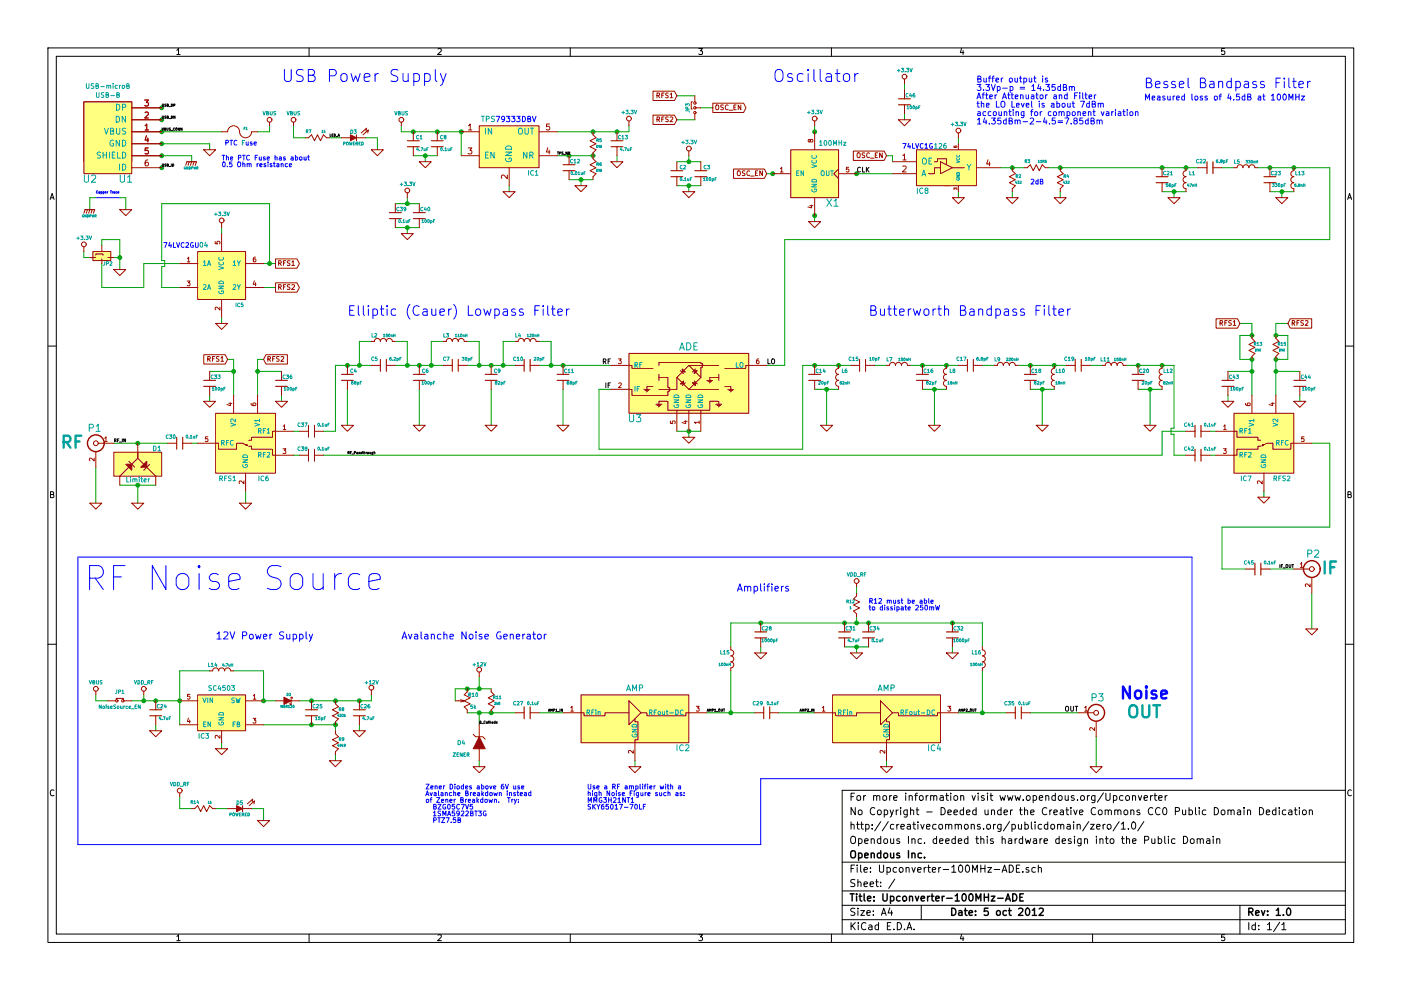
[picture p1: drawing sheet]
<svg xmlns="http://www.w3.org/2000/svg" width="297mm" height="210mm" viewBox="0 0 297 210" stroke-linecap="round" stroke-linejoin="round" font-family="sans-serif">
<g fill="none" stroke="#000" stroke-width=".21">
<path d="M10.2 10.2h276.8v189.6h-276.8zM11.9 11.9h273.3v186.1h-273.3zM37.5 10.7l.3-.4v1.3M37.5 11.6h.7M65.5 10.2v1.7M92.9 10.4l.4-.1 .3 .4-.8 .9h.8M120.9 10.2v1.7M148.2 10.3h.7l-.4 .5 .4 .1v.5l-.2 .2-.5-.2M176.3 10.2v1.7M203.9 10.2l-.3 1h.8M204.2 10.7v.9M231.6 10.2v1.7"/>
<path d="M259.6 10.3h-.6v.6l.2-.1 .4 .1v.5l-.1 .2-.5-.2M10.6 42.3l.4-1.3 .5 1.3M10.8 41.9h.6M285.7 42.3l.4-1.3 .5 1.3M285.9 41.9h.5M10.2 73.4h1.7M285.2 73.4h1.8M10.7 104.9l.6-.1v-.4l-.6-.2v1.3h.5l.2-.4-.2-.2M285.8 104.9l.5-.1 .1-.4-.6-.2v1.3h.5l.2-.4-.3-.2M10.2 136.6h1.7M285.2 136.6h1.8M11.4 167.6a.55 .55 0 0 0-.7 .1 .55 .55 0 0 0 0 .7l.4 .3 .3-.1"/>
<path d="M180.4 177.5a.5 .5 0 0 1 .6-.2 .5 .5 0 0 1 .4 .5l-.1 .8-.3 .2a.53 .53 0 0 1-.6-.5zM180.4 174.9h.1a.36 .36 0 0 1 .6 .1v.8M180.4 174.3v1.5M180.4 168.9h.5M181.2 168.2h-.8v1.5M181.3 171.2v1.5l-.9-1.5v1.5M181.6 174.8h.6M181.7 168.8l.3-.1 .4 .1v.8l-.2 .1-.5-.1zM181.8 174.3v1.3l.4 .2M182 177.9l.5-.1 .3 .3-.1 .6-.2 .1h-.5M182 177.8v1.5M182.1 171.8l.4-.1 .3 .3v.5l-.3 .2-.5-.2z"/>
<path d="M182.5 174.8h.6M182.7 174.3v1.3l.4 .2M183.1 168.7v1M183.3 178.3l.8-.1-.1-.3-.4-.1-.3 .3 .1 .7h.6M183.5 174.9l.5-.1 .3 .3-.1 .6-.2 .1-.5-.1M183.5 168.7l-.4 .3M183.5 174.8v1.5M184.7 178l.1-.1a.36 .36 0 0 1 .6 .2v.7M184.7 177.8v1M184.9 175.7v.1M184.9 174.9v.1M185.2 168.8h.1a.36 .36 0 0 1 .6 .1v.8"/>
<path d="M185.2 168.7v1M185.5 171.4a.72 .72 0 0 0-1 .5 .72 .72 0 0 0 .7 .8l.3-.1M185.9 168.9a.35 .35 0 0 1 .3-.2 .35 .35 0 0 1 .3 .2v.8M186.1 171.9l.2-.2 .5 .2v.7l-.3 .1-.4-.1zM186.7 177.9l-.4-.1-.3 .3 .1 .6 .2 .1h.4M186.7 177.3v1.5M186.7 174.2l-1.3 2M187.2 168.8l.3-.1 .4 .1v.8l-.2 .1-.5-.1zM187.5 171.8l.4-.1 .3 .3-.1 .6-.2 .1h-.4M187.5 171.7v1.6M187.5 177.9l.4-.1 .3 .3v.5l-.3 .2-.5-.2zM188.3 174.2l-1.3 2"/>
<path d="M188.6 168.7v1M188.7 171.7l.4 1M188.8 177.8l.1 1h.4l.2-.1M189.1 168.7l-.5 .3M189.4 171.7l-.5 1.4-.2 .2M189.5 169.2l.7-.1-.1-.3-.4-.1-.2 .2 .1 .7h.5M189.5 177.8v1M189.5 174.9l-.4-.1-.3 .3v.6l.3 .1 .4-.1M190 171.7v1M190.1 174.8v1M190.4 171.7l-.4 .3M190.6 174.8l-.5 .3"/>
<path d="M190.7 177.9l-.4-.1-.2 .3 .1 .2 .5 .1v.4h-.6M191 171.2v.2M191 171.7v1M191 175.3l.7-.1v-.3l-.5-.1-.2 .2 .1 .7h.6M192 168.2v.1M192 168.7v1M192.4 171.7v1.3l-.3 .3-.4-.1M192.4 171.8l-.5-.1-.3 .3 .1 .6 .2 .1h.5M192.4 174.9h.6v.9M192.6 177.3v1.5M192.8 168.8a.36 .36 0 0 1 .6 .1v.8M192.8 168.7v1"/>
<path d="M193 175.2l-.6 .1a.3 .3 0 0 0 .1 .5l.5-.1M193.1 171.9v-.1a.36 .36 0 0 1 .6 .2v.7M193.1 171.2v1.5M193.3 178l.1-.1a.36 .36 0 0 1 .6 .2v.7M193.3 177.8v1M193.5 174.8h.6M193.8 174.3v1.3l.3 .2M193.9 168.7h.6M194.2 171.7h.6M194.4 171.2v1.3l.4 .2M194.5 168.2l-.4 .2v1.3M194.6 174.3v.1"/>
<path d="M194.6 174.8v1M195 168.8l.2-.1 .5 .1v.8l-.3 .1-.4-.1zM195.2 174.8l.4 1 .3-1M195.4 177.9l-.5-.1-.3 .3 .1 .6 .2 .1h.5M196 178.7v.1M196.4 168.7v1M196.4 175.3l.8-.1-.1-.3-.4-.1-.3 .2 .1 .7h.6M196.5 172.2h1.1M196.8 168.7l-.4 .3M197.3 168.8h.1a.36 .36 0 0 1 .6 .1v.8M197.3 168.7v1M198 168.9a.35 .35 0 0 1 .3-.2 .35 .35 0 0 1 .3 .2v.8"/>
<path d="M198.5 174.9l-.5-.1-.3 .3 .1 .6 .2 .1 .5-.1M198.6 177.9l-.5-.1-.3 .3 .1 .6 .2 .1h.5M198.6 177.3v1.5M199.1 174.9l.2-.1 .5 .1v.8l-.3 .1-.4-.1zM199.2 178.3l.7-.1v-.3l-.5-.1-.2 .3 .1 .7h.6M199.3 168.8h.6l.1 .9M199.5 171.2a.77 .77 0 0 1 .9 .8 .77 .77 0 0 1-.9 .7zM200 169.1l-.7 .1a.3 .3 0 0 0 .2 .5l.5-.1M200.5 174.9h.1a.36 .36 0 0 1 .5 .1v.8M200.5 174.8v1M200.5 178.3l.7-.1v-.3l-.5-.1-.2 .3 .1 .7h.6M200.5 168.7h.6"/>
<path d="M200.7 168.2v1.3l.4 .2M201 172.2l.7-.1-.1-.3-.4-.1-.2 .3v.7h.6M201.1 175a.35 .35 0 0 1 .4-.2 .35 .35 0 0 1 .3 .2v.8M201.6 168.2v.1M201.6 168.7v1M202.3 172.2l.7-.1-.1-.3-.4-.1-.2 .3v.7h.6M202.3 168.8l.2-.1 .5 .1v.8l-.3 .1-.4-.1zM202.5 174.9h.1a.36 .36 0 0 1 .6 .1v.8M202.5 174.8v1M202.5 177.9l-.4-.1-.3 .3 .1 .6 .2 .1h.4M202.5 177.3v1.5M203.2 178.3l.7-.1-.1-.3-.4-.1-.2 .3 .1 .7h.5"/>
<path d="M203.2 175a.35 .35 0 0 1 .3-.2 .35 .35 0 0 1 .3 .2v.8M203.7 168.8h.1a.36 .36 0 0 1 .5 .1v.8M203.7 168.7v1M204.3 171.8l-.4-.1-.3 .3v.6l.3 .1h.4M204.3 171.2v1.5M204.6 174.9l.4-.1 .3 .3v.4l-.3 .3-.5-.3zM204.9 172.2l.8-.1-.1-.3-.4-.1-.3 .3 .1 .7h.6M205.2 177.9l-.4-.1-.3 .3v.6l.3 .1h.4M205.2 177.3v1.5M205.9 174.9h.1a.36 .36 0 0 1 .6 .1v.8M205.9 174.8v1M206.1 168.7l.4 1 .3-1"/>
<path d="M206.9 177.8h.6M207 171.8l-.5-.1-.3 .3 .1 .6 .2 .1h.5M207 171.2v1.5M207.1 177.3v1.3l.4 .2M207.4 168.2v.1M207.4 168.7v1M207.8 174.9l-.4-.1-.2 .2 .1 .2 .5 .2v.3h-.6M207.9 178l.1-.1a.36 .36 0 0 1 .6 .2v.7M207.9 177.3v1.5M208.5 175.7v.1M208.6 168.8l-.3-.1-.2 .2v.2l.5 .2v.3h-.5M208.8 171.7l.1 1h.4l.2-.1"/>
<path d="M209.3 174.9l.2-.1 .4 .1v.8l-.2 .1-.4-.1zM209.3 177.3v.2M209.3 177.8v1M209.4 168.2v.1M209.4 168.7v1M209.5 171.7v1M209.9 168.7h.6M210.1 168.2v1.3l.4 .2M210.2 171.9l.1-.1a.36 .36 0 0 1 .6 .2v.7M210.2 171.7v1M210.6 177.9l-.4-.1-.2 .3 .1 .2 .5 .1v.4h-.6M210.6 174.8v1"/>
<path d="M211.1 174.8l-.5 .3M212 168.7l.3 1 .3-.7 .3 .7 .3-1M212.2 174.8v1.2l-.2 .3-.4-.1M212.2 174.9l-.4-.1-.3 .3 .1 .6 .2 .1 .4-.1M212.2 171.8l-.4-.1-.3 .3 .1 .6 .2 .1h.4M212.2 171.2v1.5M212.5 178v-.1a.36 .36 0 0 1 .6 .2v.7M212.5 177.3v1.5M212.9 172.2l.7-.1-.1-.3-.4-.1-.2 .3 .1 .7h.5M213.6 168.7l.3 1 .3-.7 .3 .7 .3-1M213.8 177.9h.6l.1 .9M214 174.2l-1.2 2"/>
<path d="M214.2 171.7v1M214.5 178.2l-.7 .1a.3 .3 0 0 0 .2 .5h.5M214.6 174.9l.4-.1 .3 .3-.1 .6-.2 .1-.4-.1M214.6 174.8v1.5M214.7 171.7l-.5 .3M215.2 168.7l.3 1 .3-.7 .3 .7 .3-1M215.2 177.8v1M215.6 177.8l-.4 .3M215.9 174.8l.1 .9 .4 .1 .2-.1M216.2 171.7h.5M216.4 171.2v1.3l.3 .2M216.6 174.8v1"/>
<path d="M216.8 177.9l-.4-.1-.3 .3 .1 .6 .2 .1h.4M216.8 177.3v1.5M216.9 169.6v.1M217.2 171.9l.1-.1a.36 .36 0 0 1 .6 .2v.7M217.2 171.2v1.5M217.3 174.9l.4-.1 .3 .3v.6l-.3 .1-.4-.1M217.3 174.3v1.5M217.4 177.8l.3 1 .3-.7 .3 .7 .2-1M217.7 168.8l.2-.1 .4 .1v.8l-.2 .1-.4-.1zM218.5 172.2l.8-.1-.1-.3-.5-.1-.2 .3 .1 .7h.6M218.7 174.3v1.3l.2 .2M219 168.8l.5-.1 .3 .3-.1 .6-.2 .1-.5-.1"/>
<path d="M219 168.7v1.5M219.1 177.9h.6l.1 .9M219.5 174.3v.1M219.5 174.8v1M219.8 178.2l-.7 .1a.3 .3 0 0 0 .2 .5h.5M220.3 169.2l.8-.1-.1-.3-.4-.1-.3 .2 .1 .7h.6M220.5 177.8v1M220.9 174.9l-.5-.1-.3 .3 .1 .6 .2 .1 .5-.1M220.9 177.8l-.4 .3M221.4 178.3l.7-.1-.1-.3-.4-.1-.2 .3v.7h.6M221.7 168.8h.1a.36 .36 0 0 1 .6 .1v.8M221.7 168.7v1"/>
<path d="M221.9 171.4a.72 .72 0 0 0-1 .5 .72 .72 0 0 0 .7 .8l.3-.1M222.1 174.9l-.4-.1-.3 .3 .1 .6 .2 .1 .4-.1M222.1 174.3v1.5M222.6 171.7v1M222.9 174.9l.2-.1 .4 .1v.8l-.2 .1-.4-.1zM223 171.7l-.4 .3M223.4 172.2l.8-.1-.1-.3-.4-.1-.3 .3 .1 .7h.6M223.7 168.8l-.4-.1-.3 .3 .1 .6 .2 .1 .4-.1M223.7 168.2v1.5M224.2 174.9h.1a.36 .36 0 0 1 .6 .1v.8M224.2 174.8v1M224.5 168.8l.2-.1 .4 .1v.8l-.2 .1-.4-.1z"/>
<path d="M224.6 177.9l-.5-.1-.3 .3 .1 .6 .2 .1h.5M224.6 177.3v1.5M224.8 171.8h.6l.1 .9M224.9 175a.35 .35 0 0 1 .3-.2 .35 .35 0 0 1 .4 .2v.8M225.2 178.3l.7-.1v-.3l-.5-.1-.2 .3 .1 .7h.6M225.5 172.1l-.7 .1a.3 .3 0 0 0 .2 .5h.5M225.8 168.7l.1 .9 .4 .1 .2-.1M226 171.7h.6M226.2 171.2v1.3l.4 .2M226.3 174.9h.5l.1 .9M226.5 168.7v1M226.9 175.2l-.6 .1a.3 .3 0 0 0 .1 .5l.5-.1"/>
<path d="M227.1 171.2v.2M227.1 171.7v1M227.1 177.9l-.4-.1-.2 .3 .1 .2 .5 .1v.4h-.6M227.6 174.3v.1M227.6 174.8v1M227.7 171.7l.3 1 .4-1M227.7 168.8l-.3-.1-.3 .2 .1 .2 .5 .2v.3h-.6M227.8 177.3v.2M227.8 177.8v1M228.4 174.9a.36 .36 0 0 1 .6 .1v.8M228.4 174.8v1M228.4 169.6v.1"/>
<path d="M228.9 172.2l.7-.1-.1-.3-.4-.1-.2 .3 .1 .7h.5M229.2 168.8l.2-.1 .4 .1v.8l-.2 .1-.4-.1zM229.2 177.8v1.3l-.3 .2h-.4M229.2 177.9l-.4-.1-.3 .3v.6l.3 .1h.4M229.9 178l.1-.1a.36 .36 0 0 1 .6 .2v.7M229.9 177.8v1M230.6 168.7v1M230.8 174.2l-1.3 2M231 168.7l-.4 .3M231.2 174.8h.8l-.8 1h.8M232.2 168.7v1.2l-.3 .3-.4-.1M232.2 168.8l-.5-.1-.3 .3 .1 .6 .2 .1 .5-.1"/>
<path d="M232.3 171.4a.72 .72 0 0 0-1 .5 .72 .72 0 0 0 .7 .8l.3-.1M232.5 177.3v.2M232.5 177.8v1M232.5 175.3l.7-.1v-.3l-.5-.1-.2 .2 .1 .7h.6M233 171.8l.4-.1 .3 .3v.5l-.3 .2-.5-.2zM233.2 178l.1-.1a.36 .36 0 0 1 .6 .2v.7M233.2 177.8v1M233.9 174.8v1M234 168.1l-1.3 2M234.3 174.8l-.4 .3M234.3 171.9l.1-.1a.36 .36 0 0 1 .6 .2v.7M234.3 171.7v1"/>
<path d="M234.4 177.8h.6M234.5 168.2v1.2l.3 .3h.3l.3-.3v-1.2M234.6 177.3v1.3l.4 .2M234.8 174.9l.3-.1 .4 .1v.8l-.2 .1-.5-.1zM235 172a.35 .35 0 0 1 .3-.3 .35 .35 0 0 1 .3 .3v.7M235.5 177.9l.4-.1 .3 .3v.5l-.3 .2-.5-.2zM236.1 168.8l.4-.1 .3 .3-.1 .6-.2 .1-.4-.1M236.1 168.7v1.5M236.3 171.9l.1-.1a.36 .36 0 0 1 .6 .2v.7M236.3 171.7v1M237 172a.35 .35 0 0 1 .3-.3 .35 .35 0 0 1 .4 .3v.7M237.3 174.2l-1.3 2"/>
<path d="M237.7 174.7l.5-.4v1.5M237.7 175.8h.9M237.8 177.8h.6M238 177.3v1.3l.4 .2M238.1 168.8l-.4-.1-.3 .3v.6l.3 .1 .4-.1M238.5 171.8l.3-.1 .3 .3v.5l-.3 .2-.5-.2zM238.7 168.8l.3-.1 .4 .1v.8l-.2 .1-.5-.1zM238.8 178l.1-.1a.36 .36 0 0 1 .6 .2v.7M238.8 177.3v1.5M239.2 175.7v.1M239.8 171.9v-.1a.36 .36 0 0 1 .6 .2v.7M239.8 171.7v1"/>
<path d="M240.1 168.8h.1a.36 .36 0 0 1 .6 .1v.8M240.1 168.7v1M240.1 178.3l.8-.1-.1-.3-.4-.1-.3 .3 .1 .7h.6M240.1 174.3h.2a.81 .81 0 0 1 .5 .7 .81 .81 0 0 1-.5 .8 .98 .98 0 0 1-.2-1.5zM241.4 168.7l.3 1 .4-1M241.6 171.8l-.3-.1-.3 .3 .1 .2 .5 .1v.4h-.6M242.5 174.2l-1.3 2M242.6 169.2l.7-.1-.1-.3-.4-.1-.2 .2v.7h.6M242.7 178.1h.7l.2-.3-.1-.3-.2-.2h-.6v1.5M243.9 168.7v1M244.2 177.8l.1 1h.3l.3-.1M244.4 168.7l-.5 .3"/>
<path d="M244.4 171.4a.72 .72 0 0 0-1 .5 .72 .72 0 0 0 .7 .8l.3-.1M244.7 168.7h.6M244.9 177.8v1M244.9 168.2v1.3l.4 .2M245.6 177.9l.4-.1 .3 .3-.1 .6-.2 .1h-.4M245.6 177.3v1.5M245.7 169.2l.7-.1-.1-.3-.4-.1-.2 .2v.7h.6M245.9 171.4a.72 .72 0 0 0-1 .5 .72 .72 0 0 0 .7 .8l.3-.1M246.7 171.4l.2-.2a.81 .81 0 0 1 .5 .8 .81 .81 0 0 1-.5 .7l-.2-.1-.2-.4zM246.9 177.3v1.3l.3 .2M247 168.7v1M247.5 168.7l-.5 .3"/>
<path d="M247.7 177.3v.2M247.7 177.8v1M249.1 177.9l-.4-.1-.3 .3 .1 .6 .2 .1h.4M249.2 172h.7l.2-.3-.1-.3-.2-.2h-.6v1.5M250.7 171.7l.1 1h.4l.2-.1M250.9 177.3a.77 .77 0 0 1 .9 .8 .77 .77 0 0 1-.9 .7zM251.4 171.7v1M252.1 171.8l.4-.1 .3 .3v.6l-.3 .1h-.4M252.1 171.2v1.5M252.5 178l.2-.2 .4 .2v.7l-.2 .1-.4-.1zM253.5 171.2v1.3l.2 .2M253.8 178l.1-.1a.36 .36 0 0 1 .6 .2v.7"/>
<path d="M253.8 177.8v1M254.3 171.2v.2M254.3 171.7v1M254.5 178.1a.35 .35 0 0 1 .3-.3 .35 .35 0 0 1 .3 .3v.7M255.7 171.8l-.5-.1-.3 .3 .1 .6 .2 .1h.5M255.9 177.9h.5l.1 .9M256.5 178.2l-.6 .1a.3 .3 0 0 0 .1 .5h.5M257.2 177.3v.2M257.2 177.8v1M257.5 171.2a.77 .77 0 0 1 .9 .8 .77 .77 0 0 1-.9 .7zM258 178v-.1a.36 .36 0 0 1 .6 .2v.7M258 177.8v1"/>
<path d="M259.1 171.8l.3-.1 .3 .3v.5l-.3 .2-.5-.2zM260.4 171.9v-.1a.36 .36 0 0 1 .6 .2v.7M260.4 171.7v1M261 172a.35 .35 0 0 1 .3-.3 .35 .35 0 0 1 .4 .3v.7M262.4 171.8h.6v.9M263 172.1l-.6 .1a.3 .3 0 0 0 .1 .5h.5M263.8 171.2v.2M263.8 171.7v1M264.5 171.9l.1-.1a.36 .36 0 0 1 .6 .2v.7M264.5 171.7v1M267 171.2a.77 .77 0 0 1 .9 .8 .77 .77 0 0 1-.9 .7zM268.5 172.2l.7-.1-.1-.3-.4-.1-.2 .3 .1 .7h.5"/>
<path d="M270.5 171.8l-.4-.1-.3 .3v.6l.3 .1h.4M270.5 171.2v1.5M271.2 171.2v.2M271.2 171.7v1M272.6 171.8l-.4-.1-.3 .3 .1 .6 .2 .1h.4M273.3 171.8h.5l.1 .9M273.9 172.1l-.6 .1a.3 .3 0 0 0 .1 .5h.5M274.4 171.7h.6M274.6 171.2v1.3l.4 .2M275.5 171.2v.2M275.5 171.7v1M276.2 171.9l.3-.2 .4 .2v.7l-.2 .1-.5-.1z"/>
<path d="M277.6 171.9l.1-.1a.36 .36 0 0 1 .6 .2v.7M277.6 171.7v1M285.2 167.6h-106.6v30.4M286.5 167.6a.55 .55 0 0 0-.7 .1 .55 .55 0 0 0 0 .7l.4 .3 .3-.1M37.5 198.6l.3-.4v1.2M37.5 199.4h.7M65.5 198v1.8M92.9 198.3l.4-.1 .3 .4-.8 .8h.8M120.9 198v1.8M148.2 198.2h.7l-.4 .5 .4 .1v.5l-.2 .1-.5-.1M176.3 198v1.8M178.6 182.8h106.6"/>
<path d="M178.6 188.9h106.6M178.6 195h106.6M178.6 191.9h106.6M180.4 195.6v1.5M180.4 184.2h.5M180.7 196.3l.6 .8M181.2 183.4h-.8v1.5M181.3 192.6h-.6l-.3 .3 .1 .3 .7 .3v.5l-.3 .1-.5-.1M181.3 186.5h-.6l-.3 .3 .1 .3 .7 .3v.5l-.3 .1-.5-.1M181.3 195.6l-.9 .9M181.7 183.4v.2M181.7 183.9v1"/>
<path d="M181.9 192.6v.1M181.9 187.1l.1-.1a.36 .36 0 0 1 .5 .2v.8M181.9 186.5v1.5M181.9 193.1v1M182 195.6v.2M182 196.1v1M182.5 183.4v1.3l.2 .2M182.5 193.1h.8l-.8 1h.8M183.2 184.4l.7-.1-.1-.3-.4-.1-.2 .3 .1 .7h.5M183.2 187.5l.7-.1-.1-.4h-.4l-.2 .2 .1 .7h.5M183.6 195.8a.72 .72 0 0 0-1 .5 .72 .72 0 0 0 .7 .8l.3-.1M183.8 193.6l.7-.2v-.3h-.5l-.2 .2 .1 .7h.6"/>
<path d="M184.2 196.2h.6l.1 .9M184.5 187.5l.7-.1-.1-.4h-.4l-.2 .2 .1 .7h.5M184.6 184.8v.1M184.6 184v.2M184.9 196.5l-.7 .1a.3 .3 0 0 0 .2 .5h.5M185.2 194v.1M185.2 193.1v.2M185.6 187h.6M185.9 186.5v1.3l.3 .2M186.3 196.2l-.5-.1-.3 .3 .1 .6 .2 .1h.5M186.3 195.6v1.5M186.5 183.4v1.3l.3 .2h.2l.4-.2v-1.3"/>
<path d="M186.7 187.9v.1M186.7 187v.2M186.9 194.1l.5-1.5 .5 1.5M187 193.6h.7M188.1 184l.4-.1 .3 .3-.1 .6-.2 .1h-.4M188.1 183.9v1.5M188.1 196.3h.5M188.7 192.5l-.4 1.1h1M188.9 195.6h-.8v1.5h.8M189 193.1v1M189.5 197v.1M189.7 186.4l-1.3 2"/>
<path d="M190.1 184l-.4-.1-.3 .3v.6l.3 .1h.4M190.2 195.6a.77 .77 0 0 1 .9 .8 .77 .77 0 0 1-.9 .7zM190.7 184.1l.3-.2 .4 .2v.7l-.2 .1-.5-.1zM191.8 197v.1M192.1 184.1l.1-.1a.36 .36 0 0 1 .6 .2v.7M192.1 183.9v1M192.3 197.1l.5-1.5 .5 1.5M192.4 196.7h.8M193.3 183.9l.4 1 .4-1M193.8 197v.1M194.6 184.4l.7-.1-.1-.3-.4-.1-.2 .3v.7h.6M195.3 191.9v3.1"/>
<path d="M195.9 183.9v1M196.4 183.9l-.5 .3M196.7 183.9h.6M196.9 183.4v1.3l.4 .2M197.7 184.4l.7-.1-.1-.3-.4-.1-.2 .3v.7h.6M199 183.9v1M199.5 183.9l-.5 .3M200 184.4h1.1M201.8 183.8l.4-.4v1.5M201.8 184.9h.9M203.4 183.6l.2-.2a.81 .81 0 0 1 .5 .8 .81 .81 0 0 1-.5 .7l-.2-.1-.2-.4zM203.9 198.1l-.3 .9h.8"/>
<path d="M204.2 198.6v.8M204.8 183.6l.3-.2a.81 .81 0 0 1 .5 .8 .81 .81 0 0 1-.5 .7l-.3-.1-.1-.4zM206.2 184.9v-1.5l.5 1.1 .5-1.1v1.5M207.9 184.2h.9M207.9 183.4v1.5M208.8 183.4v1.5M209.4 183.9h.8l-.8 1h.8M210.8 184.4h1.2M212.5 184.9l.5-1.5 .5 1.5M212.6 184.5h.7M214 183.4a.77 .77 0 0 1 .9 .8 .77 .77 0 0 1-.9 .7zM215.5 184.2h.5"/>
<path d="M216.2 183.4h-.7v1.5h.7M216.9 184.8v.1M218.1 184l-.3-.1-.3 .3 .1 .2 .5 .1v.4h-.6M219.5 184l-.4-.1-.3 .3v.6l.3 .1h.4M220.1 184.1l.1-.1a.36 .36 0 0 1 .6 .2v.7M220.1 183.4v1.5M231.6 198v1.8M259.6 198.2h-.6v.6l.2-.1 .4 .1v.5l-.1 .1-.5-.1M262.9 191.9v6.1M264.8 195.6v1.5M266.2 196.2l-.5-.1-.3 .3 .1 .6 .2 .1h.5M266.2 195.6v1.5"/>
<path d="M266.9 197v.1M266.9 196.2v.1M268.7 196l.5-.4v1.5M268.7 197.1h.9M271.3 195.5l-1.3 2M271.8 196l.4-.4v1.5M271.8 197.1h.8"/>
</g>
<g fill="none" stroke="#000" stroke-width=".3">
<path d="M180.2 189.5h.9M180.4 180.6a.5 .5 0 0 1 .6-.2 .5 .5 0 0 1 .4 .5l-.1 .8-.3 .2a.53 .53 0 0 1-.6-.5zM180.7 189.5v1.5M181.6 189.5v.2M181.6 190v1M182 180.9h.5l.3 .3-.1 .6-.2 .1-.5-.1M182 180.9v1.5M182.1 190h.6M182.3 189.5v1.3l.4 .2M183.2 189.5v1.3l.2 .2M183.3 181.4l.8-.1-.1-.4h-.4l-.3 .2 .1 .7h.6M183.9 190.5l.8-.1-.1-.3-.4-.1-.3 .2 .1 .8h.6"/>
<path d="M184.7 181l.1-.1a.36 .36 0 0 1 .6 .2v.8M184.7 180.9v1M185.3 190.9v.1M185.3 190.1v.1M186.7 180.9h-.4l-.3 .3 .1 .6 .2 .1 .4-.1M186.7 180.4v1.5M187.2 189.5v1.3l.3 .2h.3l.3-.2v-1.3M187.5 180.9h.4l.3 .3v.4l-.3 .3-.5-.3zM188.8 190.1l.4-.1 .3 .3v.6l-.3 .1h-.4M188.8 190v1.5M188.8 180.9l.1 .9 .4 .1 .2-.1M189.5 180.9v1"/>
<path d="M190.7 180.9h-.4l-.2 .2 .1 .2 .5 .2v.3h-.6M190.8 190.1l-.4-.1-.3 .3 .1 .6 .2 .1h.4M191.5 190.2l.2-.2 .4 .2v.7l-.2 .1-.4-.1zM192.6 180.4v1.5M192.8 190.2l.1-.1a.36 .36 0 0 1 .6 .1v.8M192.8 190v1M193.3 181l.1-.1a.36 .36 0 0 1 .6 .2v.8M193.3 180.9v1M194.1 190l.3 1 .4-1M195.3 190.5l.7-.1v-.3l-.5-.1-.2 .2 .1 .8h.6M195.4 180.9h-.5l-.3 .3 .1 .6 .2 .1 .5-.1M196 181.8v.1"/>
<path d="M196.7 190v1M197.1 190l-.4 .3M197.4 190h.6M197.6 189.5v1.3l.4 .2M198.4 190.5l.7-.1v-.3l-.5-.1-.2 .2 .1 .8h.6M199.8 190v1M200.2 190l-.4 .3M200.7 190.4h1.2M201.8 192.6a.77 .77 0 0 1 .9 .7 .77 .77 0 0 1-.9 .8zM202.5 189.9l.5-.4v1.5M202.5 191h.9M203.3 193.1h.6l.1 1"/>
<path d="M204 193.4l-.7 .2a.3 .3 0 0 0 .2 .5l.5-.1M204.1 189.7l.2-.2a.81 .81 0 0 1 .6 .8 .81 .81 0 0 1-.6 .7l-.2-.1-.1-.5zM204.5 193.1h.6M204.7 192.6v1.3l.4 .2M205.5 193.6l.7-.2-.1-.3h-.4l-.2 .2v.7h.6M205.6 189.7l.2-.2a.81 .81 0 0 1 .5 .8 .81 .81 0 0 1-.5 .7l-.2-.1-.2-.5zM206.8 194v.1M206.8 193.1v.2M206.9 191v-1.5l.5 1.1 .5-1.1v1.5M208.7 189.5v1.5M208.7 190.2h.9M209.5 192.6h-.8v.7l.2-.2 .5 .1 .2 .2-.1 .6-.3 .1-.5-.1"/>
<path d="M209.6 189.5v1.5M210.2 190h.7l-.7 1h.7M211.4 193.1h.4l.3 .3v.4l-.3 .3-.5-.3zM211.5 190.4h1.2M213.2 191l.5-1.5 .5 1.5M213.3 190.6h.8M213.4 193.1h-.4l-.4 .3 .1 .6 .3 .1 .4-.1M213.8 193.1h.6M214 192.6v1.3l.4 .2M214.7 189.5a.77 .77 0 0 1 .9 .8 .77 .77 0 0 1-.9 .7zM216 192.7l.6-.1 .3 .4-1 1.1h1M216.2 190.2h.5"/>
<path d="M217 189.5h-.8v1.5h.8M217.6 192.7l.2-.1a.81 .81 0 0 1 .5 .7 .81 .81 0 0 1-.5 .8l-.2-.1-.2-.5zM218.9 193l.4-.4v1.5M218.9 194.1h.9M220.3 192.7l.6-.1 .3 .4-.9 1.1h.9M264.8 193.4l.7-.1 .2-.2-.1-.4-.2-.1h-.6v1.5M265.2 193.4l.5 .7M266.2 193.6l.8-.2-.1-.3h-.5l-.2 .2 .1 .7h.6M267.5 193.1l.3 1 .4-1M268.8 194v.1M268.8 193.1v.2M270.6 193l.4-.4v1.5"/>
<path d="M270.6 194.1h.9M272.1 194v.1M272.9 192.7l.3-.1a.81 .81 0 0 1 .5 .7 .81 .81 0 0 1-.5 .8l-.3-.1-.1-.5z"/>
</g>
<path d="M191.8 17.8v1.3M143.5 25.4h3.8M148.6 22.9h2.5M162.6 36.8h1.2M188 33h1.2v1.3M203.2 29.2v1.3M212.1 35.6h5.1M266.7 35.6h15.2v15.2h-115.5M203.2 40.6v1.3M259.1 111.8v8.9h5.1" fill="none" stroke="#00a000" stroke-width=".21"/>
<circle cx="181.6" cy="36.8" r=".41" fill="#00a000"/>
<circle cx="181.6" cy="36.8" r=".41" fill="none" stroke="#00a000" stroke-width=".21"/>
<circle cx="172.7" cy="45.7" r=".41" fill="#00a000"/>
<circle cx="172.7" cy="45.7" r=".41" fill="none" stroke="#00a000" stroke-width=".21"/>
<circle cx="246.4" cy="77.5" r=".41" fill="#00a000"/>
<g fill="none" stroke="#00a000" stroke-width=".21">
<path d="M238.8 77.5h10.1v13.3h-.6v1.3h.6v4.4h2.6M265.4 71.1h-2.5v5.1h2.5M273.1 68.6h-2.6v2.5"/>
<circle cx="246.4" cy="77.5" r=".41"/>
</g>
<circle cx="265.4" cy="78.7" r=".41" fill="#00a000"/>
<g fill="none" stroke="#00a000" stroke-width=".21">
<path d="M260.4 78.7h5M270.5 76.2v7.6"/>
<circle cx="265.4" cy="78.7" r=".41"/>
</g>
<circle cx="25.4" cy="54.6" r=".41" fill="#00a000"/>
<g fill="none" stroke="#00a000" stroke-width=".21">
<path d="M21.6 52.1v-1.3h3.8v6.4"/>
<circle cx="25.4" cy="54.6" r=".41"/>
</g>
<circle cx="49.5" cy="78.7" r=".41" fill="#00a000"/>
<g fill="none" stroke="#00a000" stroke-width=".21">
<path d="M48.3 76.2h1.2v7.6"/>
<circle cx="49.5" cy="78.7" r=".41"/>
</g>
<circle cx="57.1" cy="55.9" r=".41" fill="#00a000"/>
<g fill="none" stroke="#00a000" stroke-width=".21">
<path d="M24.1 54.6h1.3M55.9 55.9h2.5M57.2 55.9v-12.7h-22.9v12h.6v1.3h-.6v4.5h3.8M47 67.3v1.3"/>
<circle cx="57.1" cy="55.9" r=".41"/>
</g>
<circle cx="86.4" cy="43.2" r=".41" fill="#00a000"/>
<g fill="none" stroke="#00a000" stroke-width=".21">
<path d="M83.8 48.3h5.1M86.4 41.9v1.3M166.4 50.8v26.7M44.5 78.7h5M114.3 77.5h15.2M40.6 94h1.3M59.7 83.8v1.3M62.2 96.5h1.3M256.5 96.5h1.3M260.4 83.8v1.3M161.3 137.2v1.2"/>
<circle cx="86.4" cy="43.2" r=".41"/>
</g>
<circle cx="179.1" cy="132.1" r=".41" fill="#00a000"/>
<g fill="none" stroke="#00a000" stroke-width=".21">
<path d="M201.9 137.2v1.2"/>
<circle cx="179.1" cy="132.1" r=".41"/>
</g>
<circle cx="181.6" cy="137.2" r=".41" fill="#00a000"/>
<g fill="none" stroke="#00a000" stroke-width=".21">
<path d="M181.6 137.2v1.2M208.3 132.1v5.1"/>
<circle cx="181.6" cy="137.2" r=".41"/>
</g>
<circle cx="208.3" cy="151.1" r=".41" fill="#00a000"/>
<g fill="none" stroke="#00a000" stroke-width=".21">
<path d="M165.1 151.1h7.6M203.2 151.1h10.2"/>
<circle cx="208.3" cy="151.1" r=".41"/>
</g>
<circle cx="30.5" cy="148.6" r=".41" fill="#00a000"/>
<g fill="none" stroke="#00a000" stroke-width=".21">
<path d="M20.3 147.3v1.3h2.6M30.5 147.3v1.3"/>
<circle cx="30.5" cy="148.6" r=".41"/>
</g>
<circle cx="66" cy="153.7" r=".41" fill="#00a000"/>
<g fill="none" stroke="#00a000" stroke-width=".21">
<path d="M55.9 153.7h15.2v1.2"/>
<circle cx="66" cy="153.7" r=".41"/>
</g>
<circle cx="76.2" cy="148.6" r=".41" fill="#00a000"/>
<g fill="none" stroke="#00a000" stroke-width=".21">
<path d="M78.7 147.3v1.3h-15.2"/>
<circle cx="76.2" cy="148.6" r=".41"/>
</g>
<circle cx="66" cy="148.6" r=".41" fill="#00a000"/>
<g fill="none" stroke="#00a000" stroke-width=".21">
<path d="M55.9 148.6h2.5"/>
<circle cx="66" cy="148.6" r=".41"/>
</g>
<circle cx="38.1" cy="148.6" r=".41" fill="#00a000"/>
<g fill="none" stroke="#00a000" stroke-width=".21">
<path d="M33 153.7v1.2M44.5 142.2h-6.4v11.5"/>
<circle cx="38.1" cy="148.6" r=".41"/>
</g>
<circle cx="99.1" cy="146.1" r=".41" fill="#00a000"/>
<g fill="none" stroke="#00a000" stroke-width=".21">
<path d="M104.1 146.1h-7.6v2.5M101.6 161.3v1.3"/>
<circle cx="99.1" cy="146.1" r=".41"/>
</g>
<circle cx="101.6" cy="146.1" r=".41" fill="#00a000"/>
<g fill="none" stroke="#00a000" stroke-width=".21">
<path d="M218.4 151.1h10.2"/>
<circle cx="101.6" cy="146.1" r=".41"/>
</g>
<circle cx="154.9" cy="151.1" r=".41" fill="#00a000"/>
<g fill="none" stroke="#00a000" stroke-width=".21">
<path d="M181.6 124.5v1.2M101.6 143.5v2.6M101.6 151.1v2.6M114.3 151.1h5.1M154.9 142.2v8.9M232.4 156.2v6.4"/>
<circle cx="154.9" cy="151.1" r=".41"/>
</g>
<circle cx="101.6" cy="151.1" r=".41" fill="#00a000"/>
<g fill="none" stroke="#00a000" stroke-width=".21">
<path d="M99.1 151.1h10.1"/>
<circle cx="101.6" cy="151.1" r=".41"/>
</g>
<circle cx="104.1" cy="151.1" r=".41" fill="#00a000"/>
<g fill="none" stroke="#00a000" stroke-width=".21">
<path d="M47 157.5v1.3M49.5 142.2h6.4v6.4M149.9 151.1h10.1M134.6 161.3v1.3"/>
<circle cx="104.1" cy="151.1" r=".41"/>
</g>
<circle cx="71.1" cy="148.6" r=".41" fill="#00a000"/>
<g fill="none" stroke="#00a000" stroke-width=".21">
<path d="M76.2 153.7v1.2M71.1 160v1.3"/>
<circle cx="71.1" cy="148.6" r=".41"/>
</g>
<circle cx="71.1" cy="153.7" r=".41" fill="#00a000"/>
<circle cx="71.1" cy="153.7" r=".41" fill="none" stroke="#00a000" stroke-width=".21"/>
<circle cx="55.9" cy="148.6" r=".41" fill="#00a000"/>
<g fill="none" stroke="#00a000" stroke-width=".21">
<path d="M162.6 77.5h3.8"/>
<circle cx="55.9" cy="148.6" r=".41"/>
</g>
<circle cx="271.8" cy="40.6" r=".41" fill="#00a000"/>
<g fill="none" stroke="#00a000" stroke-width=".21">
<path d="M133.4 26.7v1.2M143.5 34.3h5.1M271.8 40.6v1.3"/>
<circle cx="271.8" cy="40.6" r=".41"/>
</g>
<path d="M20.3 41.9h5.1" fill="none" stroke="#00f" stroke-width=".21"/>
<circle cx="106.7" cy="77.5" r=".41" fill="#00a000"/>
<g fill="none" stroke="#00a000" stroke-width=".21">
<path d="M99.1 77.5h10.1M109.2 72.4h-2.5v5.1M114.3 72.4h2.5v5.1M119.4 82.6v7.6"/>
<circle cx="106.7" cy="77.5" r=".41"/>
</g>
<circle cx="116.8" cy="77.5" r=".41" fill="#00a000"/>
<circle cx="116.8" cy="77.5" r=".41" fill="none" stroke="#00a000" stroke-width=".21"/>
<circle cx="146" cy="91.4" r=".41" fill="#00a000"/>
<g fill="none" stroke="#00a000" stroke-width=".21">
<path d="M34.3 27.9h12.7M34.3 33h6.3M143.5 91.4h5.1"/>
<circle cx="146" cy="91.4" r=".41"/>
</g>
<circle cx="90.2" cy="33" r=".41" fill="#00a000"/>
<g fill="none" stroke="#00a000" stroke-width=".21">
<path d="M62.2 26.7v2.5h2.6M77.5 29.2h2.5v2.6M90.2 33v1.3M172.7 26.7v1.2"/>
<circle cx="90.2" cy="33" r=".41"/>
</g>
<circle cx="146" cy="39.4" r=".41" fill="#00a000"/>
<g fill="none" stroke="#00a000" stroke-width=".21">
<path d="M143.5 39.4h5.1"/>
<circle cx="146" cy="39.4" r=".41"/>
</g>
<circle cx="104.1" cy="77.5" r=".41" fill="#00a000"/>
<g fill="none" stroke="#00a000" stroke-width=".21">
<path d="M20.3 99.1v7.6M175.3 82.6v7.6M198.1 82.6v7.6M221 82.6v7.6M243.8 82.6v7.6M29.2 102.9v3.8M278.1 125.7v7.7"/>
<circle cx="104.1" cy="77.5" r=".41"/>
</g>
<circle cx="29.2" cy="102.9" r=".41" fill="#00a000"/>
<g fill="none" stroke="#00a000" stroke-width=".21">
<path d="M25.4 102.9h7.6"/>
<circle cx="29.2" cy="102.9" r=".41"/>
</g>
<circle cx="101.6" cy="77.5" r=".41" fill="#00a000"/>
<circle cx="101.6" cy="77.5" r=".41" fill="none" stroke="#00a000" stroke-width=".21"/>
<circle cx="91.4" cy="77.5" r=".41" fill="#00a000"/>
<g fill="none" stroke="#00a000" stroke-width=".21">
<path d="M83.8 77.5h10.2"/>
<circle cx="91.4" cy="77.5" r=".41"/>
</g>
<circle cx="86.4" cy="77.5" r=".41" fill="#00a000"/>
<circle cx="86.4" cy="77.5" r=".41" fill="none" stroke="#00a000" stroke-width=".21"/>
<circle cx="76.2" cy="77.5" r=".41" fill="#00a000"/>
<circle cx="76.2" cy="77.5" r=".41" fill="none" stroke="#00a000" stroke-width=".21"/>
<circle cx="241.3" cy="77.5" r=".41" fill="#00a000"/>
<g fill="none" stroke="#00a000" stroke-width=".21">
<path d="M231.1 77.5h2.6"/>
<circle cx="241.3" cy="77.5" r=".41"/>
</g>
<circle cx="218.4" cy="77.5" r=".41" fill="#00a000"/>
<g fill="none" stroke="#00a000" stroke-width=".21">
<path d="M208.3 77.5h2.5"/>
<circle cx="218.4" cy="77.5" r=".41"/>
</g>
<circle cx="195.6" cy="77.5" r=".41" fill="#00a000"/>
<g fill="none" stroke="#00a000" stroke-width=".21">
<path d="M40.6 33v1.3M57.2 26.7v1.2h-2.6M97.8 27.9v5.1M25.4 41.9h1.3v2.6M185.4 77.5h2.6"/>
<circle cx="195.6" cy="77.5" r=".41"/>
</g>
<circle cx="125.7" cy="33" r=".41" fill="#00a000"/>
<g fill="none" stroke="#00a000" stroke-width=".21">
<path d="M118.1 33h7.6"/>
<circle cx="125.7" cy="33" r=".41"/>
</g>
<circle cx="120.6" cy="33" r=".41" fill="#00a000"/>
<g fill="none" stroke="#00a000" stroke-width=".21">
<path d="M120.7 38.1h5M123.2 38.1v1.3"/>
<circle cx="120.6" cy="33" r=".41"/>
</g>
<circle cx="123.2" cy="38.1" r=".41" fill="#00a000"/>
<g fill="none" stroke="#00a000" stroke-width=".21">
<path d="M108 39.4v1.2"/>
<circle cx="123.2" cy="38.1" r=".41"/>
</g>
<circle cx="97.8" cy="27.9" r=".41" fill="#00a000"/>
<circle cx="97.8" cy="27.9" r=".41" fill="none" stroke="#00a000" stroke-width=".21"/>
<circle cx="34.3" cy="33" r=".41" fill="#00a000"/>
<circle cx="34.3" cy="33" r=".41" fill="none" stroke="#00a000" stroke-width=".21"/>
<circle cx="34.3" cy="30.5" r=".41" fill="#00a000"/>
<circle cx="34.3" cy="30.5" r=".41" fill="none" stroke="#00a000" stroke-width=".21"/>
<circle cx="34.3" cy="27.9" r=".41" fill="#00a000"/>
<g fill="none" stroke="#00a000" stroke-width=".21">
<path d="M44.5 30.5v1.3M20.3 41.9h-1.2v2.6M172.7 82.6h5.1"/>
<circle cx="34.3" cy="27.9" r=".41"/>
</g>
<circle cx="175.3" cy="82.6" r=".41" fill="#00a000"/>
<circle cx="175.3" cy="82.6" r=".41" fill="none" stroke="#00a000" stroke-width=".21"/>
<circle cx="177.8" cy="77.5" r=".41" fill="#00a000"/>
<g fill="none" stroke="#00a000" stroke-width=".21">
<path d="M193 77.5h10.2"/>
<circle cx="177.8" cy="77.5" r=".41"/>
</g>
<circle cx="200.7" cy="77.5" r=".41" fill="#00a000"/>
<g fill="none" stroke="#00a000" stroke-width=".21">
<path d="M195.6 82.6h5.1"/>
<circle cx="200.7" cy="77.5" r=".41"/>
</g>
<circle cx="198.1" cy="82.6" r=".41" fill="#00a000"/>
<g fill="none" stroke="#00a000" stroke-width=".21">
<path d="M215.9 77.5h10.2"/>
<circle cx="198.1" cy="82.6" r=".41"/>
</g>
<circle cx="223.5" cy="77.5" r=".41" fill="#00a000"/>
<g fill="none" stroke="#00a000" stroke-width=".21">
<path d="M218.4 82.6h5.1"/>
<circle cx="223.5" cy="77.5" r=".41"/>
</g>
<circle cx="221" cy="82.6" r=".41" fill="#00a000"/>
<g fill="none" stroke="#00a000" stroke-width=".21">
<path d="M241.3 82.6h5.1"/>
<circle cx="221" cy="82.6" r=".41"/>
</g>
<circle cx="243.8" cy="82.6" r=".41" fill="#00a000"/>
<g fill="none" stroke="#00a000" stroke-width=".21">
<path d="M78.7 72.4h-2.5v5.1M83.8 72.4h2.6v5.1M94 72.4h-2.6v5.1"/>
<circle cx="243.8" cy="82.6" r=".41"/>
</g>
<circle cx="88.9" cy="77.5" r=".41" fill="#00a000"/>
<g fill="none" stroke="#00a000" stroke-width=".21">
<path d="M69.9 29.2h2.5M87.6 33h5.1M130.8 33v1.3M146.1 39.4v1.2M172.7 45.7v1.3M214.6 40.6v1.3M224.8 40.6v1.3M99.1 72.4h2.5v5.1M73.7 82.6v7.6M88.9 82.6v7.6M104.1 82.6v7.6"/>
<circle cx="88.9" cy="77.5" r=".41"/>
</g>
<circle cx="92.7" cy="27.9" r=".41" fill="#00a000"/>
<g fill="none" stroke="#00a000" stroke-width=".21">
<path d="M85.1 26.7v1.2h12.7"/>
<circle cx="92.7" cy="27.9" r=".41"/>
</g>
<circle cx="87.6" cy="27.9" r=".41" fill="#00a000"/>
<circle cx="87.6" cy="27.9" r=".41" fill="none" stroke="#00a000" stroke-width=".21"/>
<circle cx="34.3" cy="35.6" r=".41" fill="#00a000"/>
<circle cx="34.3" cy="35.6" r=".41" fill="none" stroke="#00a000" stroke-width=".21"/>
<circle cx="34.3" cy="25.4" r=".41" fill="#00a000"/>
<circle cx="34.3" cy="25.4" r=".41" fill="none" stroke="#00a000" stroke-width=".21"/>
<circle cx="34.3" cy="22.9" r=".41" fill="#00a000"/>
<g fill="none" stroke="#00a000" stroke-width=".21">
<path d="M34.3 30.5h10.2M118.1 27.9h15.3M146.1 91.4v1.3"/>
<circle cx="34.3" cy="22.9" r=".41"/>
</g>
<circle cx="125.7" cy="27.9" r=".41" fill="#00a000"/>
<circle cx="125.7" cy="27.9" r=".41" fill="none" stroke="#00a000" stroke-width=".21"/>
<circle cx="130.8" cy="27.9" r=".41" fill="#00a000"/>
<g fill="none" stroke="#00a000" stroke-width=".21">
<path d="M146.1 33v1.3"/>
<circle cx="130.8" cy="27.9" r=".41"/>
</g>
<circle cx="146" cy="34.3" r=".41" fill="#00a000"/>
<circle cx="146" cy="34.3" r=".41" fill="none" stroke="#00a000" stroke-width=".21"/>
<circle cx="119.4" cy="77.5" r=".41" fill="#00a000"/>
<g fill="none" stroke="#00a000" stroke-width=".21">
<path d="M246.4 40.6h5.1M269.2 40.6h5.1"/>
<circle cx="119.4" cy="77.5" r=".41"/>
</g>
<circle cx="251.5" cy="35.6" r=".41" fill="#00a000"/>
<circle cx="251.5" cy="35.6" r=".41" fill="none" stroke="#00a000" stroke-width=".21"/>
<circle cx="246.4" cy="35.6" r=".41" fill="#00a000"/>
<g fill="none" stroke="#00a000" stroke-width=".21">
<path d="M259.1 35.6h2.5"/>
<circle cx="246.4" cy="35.6" r=".41"/>
</g>
<circle cx="269.2" cy="35.6" r=".41" fill="#00a000"/>
<g fill="none" stroke="#00a000" stroke-width=".21">
<path d="M248.9 40.6v1.3"/>
<circle cx="269.2" cy="35.6" r=".41"/>
</g>
<circle cx="248.9" cy="40.6" r=".41" fill="#00a000"/>
<g fill="none" stroke="#00a000" stroke-width=".21">
<path d="M27.9 148.6h10.2"/>
<circle cx="248.9" cy="40.6" r=".41"/>
</g>
<circle cx="33" cy="148.6" r=".41" fill="#00a000"/>
<g fill="none" stroke="#00a000" stroke-width=".21">
<path d="M179.1 137.2h5.1M181.6 130.8v1.3M208.3 142.2v8.9M38.1 168.9v2.6h2.5M45.7 171.5h2.6M53.3 171.5h2.6v2.5M188 161.3v1.3"/>
<circle cx="33" cy="148.6" r=".41"/>
</g>
<path d="M16.5 118.1h236.2v47h-91.4v14h-144.8z" fill="none" stroke="#00f" stroke-width=".21"/>
<circle cx="181.6" cy="132.1" r=".41" fill="#00a000"/>
<circle cx="181.6" cy="132.1" r=".41" fill="none" stroke="#00a000" stroke-width=".21"/>
<circle cx="184.1" cy="132.1" r=".41" fill="#00a000"/>
<circle cx="184.1" cy="132.1" r=".41" fill="none" stroke="#00a000" stroke-width=".21"/>
<circle cx="201.9" cy="132.1" r=".41" fill="#00a000"/>
<g fill="none" stroke="#00a000" stroke-width=".21">
<path d="M208.3 132.1h-53.4v5.1"/>
<circle cx="201.9" cy="132.1" r=".41"/>
</g>
<circle cx="161.3" cy="132.1" r=".41" fill="#00a000"/>
<circle cx="161.3" cy="132.1" r=".41" fill="none" stroke="#00a000" stroke-width=".21"/>
<circle cx="224.8" cy="35.6" r=".41" fill="#00a000"/>
<g fill="none" stroke="#00a000" stroke-width=".21">
<path d="M78.7 77.5h-7.6v13.9h-2.5M127 82.6h2.5"/>
<circle cx="224.8" cy="35.6" r=".41"/>
</g>
<circle cx="73.7" cy="77.5" r=".41" fill="#00a000"/>
<g fill="none" stroke="#00a000" stroke-width=".21">
<path d="M24.1 94h11.5"/>
<circle cx="73.7" cy="77.5" r=".41"/>
</g>
<circle cx="29.2" cy="94" r=".41" fill="#00a000"/>
<g fill="none" stroke="#00a000" stroke-width=".21">
<path d="M180.3 77.5h-10.1v17.8h-43.2v-12.7M62.2 91.4h1.3M256.5 91.4h1.3M52.1 104.1v2.6"/>
<circle cx="29.2" cy="94" r=".41"/>
</g>
<circle cx="172.7" cy="77.5" r=".41" fill="#00a000"/>
<g fill="none" stroke="#00a000" stroke-width=".21">
<path d="M83.8 43.2h5.1M86.4 48.3v1.2M54.6 78.7h5.1M44.5 83.8v1.3M275.6 83.8v1.3M269.2 120.7h5.1"/>
<circle cx="172.7" cy="77.5" r=".41"/>
</g>
<circle cx="86.4" cy="48.3" r=".41" fill="#00a000"/>
<g fill="none" stroke="#00a000" stroke-width=".21">
<path d="M17.8 53.3v1.3h1.3M21.6 55.9v5.1h8.9v-5.1h7.6M47 48.3v1.2M55.9 61h2.5M55.9 76.2h-1.3v7.6"/>
<circle cx="86.4" cy="48.3" r=".41"/>
</g>
<circle cx="54.6" cy="78.7" r=".41" fill="#00a000"/>
<g fill="none" stroke="#00a000" stroke-width=".21">
<path d="M265.4 76.2v7.6M270.5 78.7h5.1M268 104.1v1.3"/>
<circle cx="54.6" cy="78.7" r=".41"/>
</g>
<circle cx="270.5" cy="78.7" r=".41" fill="#00a000"/>
<g fill="none" stroke="#00a000" stroke-width=".21">
<path d="M262.9 68.6h2.5v2.5M270.5 71.1h2.6v5.1h-2.6"/>
<circle cx="270.5" cy="78.7" r=".41"/>
</g>
<circle cx="270.5" cy="71.1" r=".41" fill="#00a000"/>
<circle cx="270.5" cy="71.1" r=".41" fill="none" stroke="#00a000" stroke-width=".21"/>
<circle cx="270.5" cy="76.2" r=".41" fill="#00a000"/>
<circle cx="270.5" cy="76.2" r=".41" fill="none" stroke="#00a000" stroke-width=".21"/>
<circle cx="265.4" cy="76.2" r=".41" fill="#00a000"/>
<circle cx="265.4" cy="76.2" r=".41" fill="none" stroke="#00a000" stroke-width=".21"/>
<circle cx="265.4" cy="71.1" r=".41" fill="#00a000"/>
<g fill="none" stroke="#00a000" stroke-width=".21">
<path d="M251.5 91.4h-5.1v5.1h-177.8"/>
<circle cx="265.4" cy="71.1" r=".41"/>
</g>
<circle cx="214.6" cy="35.6" r=".41" fill="#00a000"/>
<g fill="none" stroke="#00a000" stroke-width=".21">
<path d="M278.1 94h3.8v17.8h-22.8"/>
<circle cx="214.6" cy="35.6" r=".41"/>
</g>
<circle cx="274.3" cy="35.6" r=".41" fill="#00a000"/>
<g fill="none" stroke="#00a000" stroke-width=".21">
<path d="M181.6 36.8h7.6"/>
<circle cx="274.3" cy="35.6" r=".41"/>
</g>
<circle cx="172.7" cy="27.9" r=".41" fill="#00a000"/>
<circle cx="172.7" cy="27.9" r=".41" fill="none" stroke="#00a000" stroke-width=".21"/>
<circle cx="163.8" cy="36.8" r=".41" fill="#00a000"/>
<g fill="none" stroke="#00a000" stroke-width=".21">
<path d="M143.5 20.3h3.8M191.8 24.1v1.3M222.3 35.6h31.7"/>
<circle cx="163.8" cy="36.8" r=".41"/>
</g>
<g fill="none" stroke="#a00000" stroke-width=".21">
<path d="M138.5 19.3h4.5l.5 1-.5 1h-4.5zM140.8 19.7h-.5v1M141.7 19.8h-.5v.3a.43 .43 0 0 1 .5 .5l-.6 .1M191.8 16.8v1M191.8 19.1v1.9M138.5 24.4h4.5l.5 1-.5 1h-4.5zM139.3 25.3h.5v-.5h-.5v1M139.3 20.2h.5v-.4l-.5-.1v1M139.5 25.3l.4 .5M139.5 20.2l.4 .5M140.3 25.3h.3M140.3 20.2h.3"/>
<path d="M140.8 24.8h-.5v1M141.7 24.8h-.5v.4a.43 .43 0 0 1 .5 .5l-.6 .1M142.1 24.9l.4-.1 .1 .3-.6 .7h.6M142.1 20l.3-.3v1M142.1 20.7h.5M146.8 21.6h-.2v1.5h.2M147.3 20.3v1.3M147.3 24.1v1.3M147.6 22.9h1M151.1 21.9h6.6l.5 1-.5 1h-6.6zM151.9 22.3h.3l.1 .1 .1 .5-.2 .4-.4-.2zM153.4 22.3h-.5v.3a.43 .43 0 0 1 .4 .6h-.5"/>
<path d="M154.4 22.4a.44 .44 0 0 0-.6 .4 .44 .44 0 0 0 .6 .4M154.6 23.4h.7M155.5 35.8h6.6l.5 1-.5 1h-6.6zM155.6 22.7h.3M156.1 22.3h-.5v1h.5M156.4 36.3l.3-.1 .2 .2 .1 .5-.3 .3-.3-.1zM157.1 22.3v1l-.6-1v1M157.9 36.3h-.4l-.1 .3a.43 .43 0 0 1 .5 .5l-.5 .1M159 36.3a.44 .44 0 0 0-.7 .4 .44 .44 0 0 0 .7 .4M159.2 37.3h.7M160.2 36.7h.3M160.7 36.2h-.5v1h.5"/>
<path d="M161.6 36.2v1l-.5-1v1M180.9 32h6.6l.5 1-.5 1h-6.6zM181.8 32.5l.3-.1 .2 .2 .1 .5-.3 .3-.3-.1zM183.3 32.5h-.4l-.1 .3a.43 .43 0 0 1 .5 .5l-.5 .1M184.4 32.5a.44 .44 0 0 0-.7 .4 .44 .44 0 0 0 .7 .4M184.6 33.5h.7M185.6 32.9h.3M186.1 32.4h-.5v1h.5M187 32.4v1l-.5-1v1M190.5 25.4h2.5l-1.2 1.3zM190.5 21h2.5M190.5 22.2h2.5"/>
<path d="M191.8 22.2v1.9M200 39.4h1.3M203.2 28.2v1M201.9 41.9h2.6l-1.3 1.3z"/>
<circle cx="191.8" cy="16.3" r=".51"/>
<circle cx="147.3" cy="21.8" r=".25"/>
<circle cx="147.3" cy="22.9" r=".25"/>
<circle cx="147.3" cy="23.9" r=".25"/>
<circle cx="203.2" cy="27.7" r=".51"/>
</g>
<g fill="none" stroke="#00a0a0" stroke-width=".21">
<path d="M190.2 15h.6M190.6 14.7v.5M191.1 14.5h.5l-.3 .3 .3 .1-.1 .3h-.4M191.9 15.2h.1M192.2 14.5h.5l-.3 .3 .3 .1-.1 .3h-.4M192.5 19.9a.33 .33 0 0 0-.4 .3 .33 .33 0 0 0 .4 .3M192.9 14.5l.3 .7 .2-.7M193 19.8l-.2 .5h.5M193.9 19.8l-.2 .1-.1 .2v.4h.3v-.4l-.3 .1M145.4 23.5h.5l.3 .3M145.4 22.5v-.5l.3 .2 .1-.2h.3v.5M145.8 23.1l-.1-.4h-.2l-.1 .4h.8"/>
<path d="M192.3 22.6l.2-.2v.7M192.3 23.1h.4M193 22.5l.1-.1a.28 .28 0 0 1 .2 .4 .28 .28 0 0 1-.3 .2zM193.2 20.1v.5M193.6 22.5l.1-.1a.28 .28 0 0 1 .2 .4 .28 .28 0 0 1-.3 .2zM194.2 23h.3v-.3h-.3v.6M194.8 22.7h.2M195.1 22.4h-.3v.7M201.7 26.4h.6M202 26.1v.6M202.5 25.9h.5l-.2 .3 .2 .1-.1 .3h-.4M203.4 26.6v.1"/>
<path d="M203.6 25.9h.5l-.2 .3 .2 .1-.1 .3h-.4M204.3 25.9l.3 .8 .3-.8"/>
</g>
<g fill="none" stroke="#00f" stroke-width=".21">
<path d="M191.4 30.4h.7l-.4 1M192.7 30.4l-.2 .7h.6M192.9 30.8v.6M193.5 30.4v1h.5M194.1 30.4l.4 1 .3-1M195.7 30.5a.44 .44 0 0 0-.6 .4 .44 .44 0 0 0 .6 .4M196.1 30.7l.3-.3v1M196.1 31.4h.6M197.6 30.5a.45 .45 0 0 0-.5 .4 .45 .45 0 0 0 .6 .4v-.3h-.2M218.6 38.1l.4-.1 .2 .3-.6 .7h.6M220.1 38.4h-.4l-.1 .1 .1 .5h.4M220.1 38v1"/>
<path d="M220.6 38.5l.4-.1 .1-.3-.5-.1v1h.4l.1-.3-.2-.2"/>
</g>
<path d="M190.5 21h2.5zM190.5 22.2h2.5zM190.5 21h2.5M190.5 22.2h2.5" fill="none" stroke="#ffff80" stroke-width=".21"/>
<path d="M194.3 31.8h12.7v7.6h-12.7z" fill="#ffff80"/>
<g fill="none" stroke="#a00000" stroke-width=".21">
<path d="M189.2 34.3h5.1M189.2 36.8h5.1M191.4 33l.4-.4v1.3M191.4 35.3l.5-.1 .2 .4-.8 .8h.8M191.4 33.9h.7M194.3 31.8h12.7v7.6h-12.7zM198.1 34.3h.7v-.6h1.9v1.2M199.4 35.6h-1.3v1.2h-1.2M199.4 34.3l2.5 1.3-2.5 1.2zM201.9 35.6h2.6M202.3 31v.3h.3l-.1-.3h.3v.3M203.2 30.5v1.3"/>
<path d="M203.2 39.4v1.2M207 35.6h5.1M209.5 33.9l-.3 .9h.8M209.8 34.3v.9M202.3 40.2v-.4l.2 .2v-.1h.3v.3M265.4 71.1v.7l.7 .6-1.3 .6 1.3 .7-1.3 .6 1.3 .6-.7 .7v.6M270.5 71.1v.7l.6 .6-1.2 .6 1.2 .7-1.2 .6 1.2 .6-.6 .7v.6M266.7 105.4h2.5l-1.2 1.3z"/>
<circle cx="20.6" cy="54.6" r=".25"/>
<circle cx="21.6" cy="54.6" r=".25"/>
<circle cx="22.6" cy="54.6" r=".25"/>
</g>
<g fill="none" stroke="#00a0a0" stroke-width=".21">
<path d="M194.5 39.9v1.1M195.5 37.3l.4-1.2 .4 1.2M195.6 37h.6M195.6 33.7l.3-.2a.45 .45 0 0 1 .5 .5l-.1 .6-.4 .2-.3-.4zM195.7 40a.52 .52 0 0 0-.7 .4 .52 .52 0 0 0 .6 .6l.1-.1M197 34.1h.4M197.6 33.5h-.6v1.3h.6M198.1 30.7l.3-.3v1M198.1 31.4h.6M199.1 30.5l.4-.1 .2 .3-.6 .7h.6M200.6 30.4l-.4 .1-.1 .8 .2 .1 .3-.1v-.4l-.3-.1-.2 .2M202.8 37.2h.7l-.7 .4h.7"/>
<path d="M202.8 34.1l.7 .2-.7 .2M202.8 37.9a.28 .28 0 0 0 .3 .3 .28 .28 0 0 0 .3-.4h-.2v.2M202.9 33.5a.28 .28 0 0 0 .2 .4 .28 .28 0 0 0 .3-.4M202.9 32.9a.28 .28 0 0 0 .2 .4 .28 .28 0 0 0 .3-.4M202.9 36.6a.34 .34 0 0 1 .4 0 .34 .34 0 0 1 .2 .3h-.7zM205 34.8l.4 .7 .5-.7M205.4 35.5v.6M196.3 40.4l-.1-.4 .4-.1 .1 .4-.6 .3 .2 .4h.3l.1-.2-.2-.4M265.9 72.9h.3l.1-.3h-.4v.6M266.1 72.9l.2 .3M266.2 74a.26 .26 0 0 1 .3 .2 .26 .26 0 0 1-.3 .3zM266.5 72.8l.2-.2v.6"/>
<path d="M266.5 73.2h.4M267 74v.5l-.3-.5v.5M267.1 72.6h.4l-.2 .2h.2v.4h-.4M267.2 74v.5M271 72.9h.3v-.3h-.3v.6M271.2 72.9l.2 .3M271.3 74a.26 .26 0 0 1 .3 .2 .26 .26 0 0 1-.3 .3zM271.6 72.8l.2-.2v.6M271.6 73.2h.4M272.1 74v.5l-.3-.5v.5M272.3 74v.5M272.6 72.6h-.3l-.1 .3 .3-.1 .1 .4h-.4"/>
</g>
<path d="M34.7 51.4h.7l-.4 1.1M36 51.4l-.2 .7h.6M36.2 51.8v.7M36.8 51.4v1.1h.5M37.4 51.4l.4 1.1 .3-1.1M39 51.5a.44 .44 0 0 0-.6 .4 .44 .44 0 0 0 .6 .4M39.4 51.5l.4-.1 .2 .3-.6 .8h.6M40.9 51.5a.45 .45 0 0 0-.5 .5 .45 .45 0 0 0 .6 .3v-.3h-.2M41.5 51.4v.9l.1 .2 .4-.2v-.9" fill="none" stroke="#00f" stroke-width=".21"/>
<g fill="none" stroke="#000" stroke-width=".21">
<path d="M73.8 96h.2v-.2l-.2-.1v.5M73.9 96l.2 .2M74.3 96h.1M74.5 95.7h-.2v.5M74.6 96.3h.4M75.1 96h.2l.1-.2-.3-.1v.5M75.6 95.9l.2 .1v.2h-.1l-.1-.2h.2M76.2 95.9l-.2 .1 .2 .2h-.2M76.6 95.9l-.1 .1 .1 .2h-.1M76.8 95.9h.2M76.9 95.7l.1 .5M77.2 95.9h.1l.1 .3"/>
<path d="M77.2 95.7v.5M77.6 95.9v.3M77.7 95.9l-.1 .1M78.4 95.9v.3h.2M78.6 95.9v.3M79 96.2h-.2l.1-.3h.1v.4l-.2 .1M79.3 95.9h.2v.3M79.3 95.7v.5"/>
<circle cx="78" cy="96.1" r=".16"/>
</g>
<path d="M19.7 53.3h3.8v1.9h-3.8z" fill="#ffff80"/>
<g fill="none" stroke="#a00000" stroke-width=".21">
<path d="M17.8 52.3v1M19.1 54.6h1.2M19.7 53.3h3.8v1.9h-3.8zM20.3 54.1v-.3h1.5v.3M21.6 52.1v1.2M21.6 54.9v1M22.9 54.6h1.2M24.1 57.2h2.6l-1.3 1.2zM47 47.2v1.1M58.4 60h4.6l.5 1-.5 1h-4.6zM58.4 54.9h4.6l.5 1-.5 1h-4.6zM59.1 55.8h.5v-.5h-.5v1"/>
<path d="M59.3 55.8l.3 .5M60.1 55.8h.3M60.6 55.3h-.5v1M61.5 55.3h-.5v.4a.43 .43 0 0 1 .4 .5h-.5M61.9 55.6l.3-.3v1M61.9 56.3h.5M82.6 45.1h2.5M82.6 46.4h2.5M83.8 43.2v1.9M83.8 46.4v1.9M85.1 49.5h2.5l-1.2 1.3zM86.4 40.9v1"/>
<path d="M87.6 45.1h2.6M87.6 46.4h2.6M88.9 43.2v1.9M88.9 46.4v1.9M43.2 75.2h4.6l.5 1-.5 1h-4.6zM44 76.1h.5v-.5h-.5v1M44.3 76.1l.3 .5M44.5 78.7v1.9M45.1 76.1h.3M45.5 75.6h-.4v1M45.7 68.6h2.6l-1.3 1.3zM46.4 75.6h-.5v.4a.43 .43 0 0 1 .5 .5l-.5 .1"/>
<path d="M46.8 75.9l.3-.3v1M46.8 76.6h.6M56.4 75.2h4.5v2h-4.5l-.5-1zM56.8 76.1h.5v-.5h-.5v1M57 76.1l.4 .5M57.8 76.1h.3M58.3 75.6h-.5v1M59.1 60.9l.5-.1v-.4h-.5v1M59.2 75.6h-.5v.4a.43 .43 0 0 1 .5 .5l-.6 .1M59.3 60.9l.3 .5M59.6 75.7l.4-.1 .1 .3-.6 .7h.6M59.7 78.7v1.9"/>
<path d="M60.1 60.8h.3M60.6 60.4h-.5v1M61.5 60.4h-.5v.3a.43 .43 0 0 1 .4 .6h-.5M61.9 60.5l.4-.1 .1 .3-.6 .7h.6M257.8 67.6h4.6l.5 1-.5 1h-4.6zM258.7 68.5h.5v-.5h-.5v1M258.9 68.5l.3 .5M259.7 68.5h.3M260.2 68h-.5v1M260.4 78.7v1.9M261.1 68h-.5v.4a.43 .43 0 0 1 .4 .5h-.5M261.5 68.3l.2-.3v1"/>
<path d="M261.5 69h.5M273.6 67.6h4.5v2h-4.5l-.5-1zM274 68.5h.4v-.5h-.4v1M274.2 68.5l.3 .5M275 68.5h.3M275.5 68h-.5v1M275.6 78.7v1.9M276.4 68h-.5l-.1 .4a.43 .43 0 0 1 .5 .5h-.5M276.8 68.1l.3-.1 .2 .3-.6 .7h.6M43.2 85.1h2.5l-1.2 1.3zM43.2 80.6h2.5M43.2 81.9h2.5"/>
<path d="M44.5 81.9v1.9M58.4 85.1h2.6l-1.3 1.3zM58.4 80.6h2.6M58.4 81.9h2.6M59.7 81.9v1.9M259.1 85.1h2.5l-1.2 1.3zM259.1 80.6h2.5M259.1 81.9h2.5M260.4 81.9v1.9M274.3 85.1h2.6l-1.3 1.3zM274.3 80.6h2.6M274.3 81.9h2.6"/>
<path d="M275.6 81.9v1.9"/>
<circle cx="17.8" cy="51.8" r=".51"/>
<circle cx="47" cy="46.7" r=".51"/>
<circle cx="86.4" cy="40.4" r=".51"/>
</g>
<g fill="none" stroke="#00a0a0" stroke-width=".21">
<path d="M84.8 39.1h.6M85.1 38.8v.6M85.7 38.6h.5l-.3 .3 .3 .1-.1 .3h-.4M86.5 39.3v.1M86.8 38.6h.5l-.3 .3 .3 .1-.1 .3h-.4M87.5 38.6l.3 .8 .2-.8M16.3 50.5h.5M16.6 50.2v.6M17.1 50h.5l-.3 .3 .3 .2-.1 .3-.4-.1M17.9 50.7v.1M18.2 50h.5l-.3 .3 .3 .2-.1 .3-.4-.1M18.9 50l.3 .8 .2-.8"/>
<path d="M22.2 55.5v.5l-.3 .2M22.6 55.9l.4-.1v-.3h-.4v.7M23.3 55.5h.3l.1 .2-.4 .5h.4M45.5 45.4h.6M45.8 45.1v.6M46.3 45h.5l-.2 .3 .2 .1-.1 .3-.4-.1M47.1 45.6v.1M47.4 45h.5l-.2 .3 .2 .1-.1 .3-.4-.1M48.1 45l.3 .7 .2-.7M84.6 44a.33 .33 0 0 0-.5 .3 .33 .33 0 0 0 .5 .3M84.6 46.6h.1a.28 .28 0 0 1 .2 .3 .28 .28 0 0 1-.3 .2zM84.8 43.9h.5l-.2 .3 .2 .2-.1 .3-.4-.1"/>
<path d="M85.2 47.1v.1M85.4 46.7l.2-.1v.6M85.4 47.2h.4M86.1 44.3l-.2 .1-.3-.1v-.3l.3-.1a.47 .47 0 0 1-.1 .8h-.1M86.1 46.8v.3h.3M86.4 46.8v.4M86.7 46.9h.2M87 46.6h-.3v.6M89.5 46.7l.1-.1v.6M89.5 47.2h.3M89.7 44a.33 .33 0 0 0-.5 .3 .33 .33 0 0 0 .5 .3M90.1 46.6h.1a.28 .28 0 0 1 .2 .3 .28 .28 0 0 1-.3 .2z"/>
<path d="M90.1 43.9l-.1 .6h.4M90.3 44.2v.5M90.7 46.6h.1a.28 .28 0 0 1 .2 .3 .28 .28 0 0 1-.3 .2zM90.8 44l.1-.1a.35 .35 0 0 1 .3 .4 .35 .35 0 0 1-.4 .3zM91.3 46.8l.3 .1v.2h-.3M91.3 46.8v.6M91.9 46.9h.2M92.2 46.6h-.3v.6M45.2 79.6a.33 .33 0 0 0-.4 .3 .33 .33 0 0 0 .4 .3M45.5 79.5h.4l-.2 .3 .2 .1v.3h-.4M46.2 79.5h.5l-.3 .3 .3 .1-.1 .3h-.4M60.5 79.6a.33 .33 0 0 0-.5 .3 .33 .33 0 0 0 .5 .3"/>
<path d="M60.7 79.5h.5l-.3 .3 .3 .1-.1 .3h-.4M61.8 79.5l-.2 .1-.1 .2v.4h.3v-.4l-.3 .1M261.1 79.6a.33 .33 0 0 0-.4 .3 .33 .33 0 0 0 .4 .3M261.6 79.5l-.2 .5h.5M261.8 79.8v.5M262.1 79.5h.5l-.3 .3 .3 .1-.1 .3h-.4M276.4 79.6a.33 .33 0 0 0-.5 .3 .33 .33 0 0 0 .5 .3M276.8 79.5l-.1 .5h.4M277 79.8v.5M277.6 79.5l-.2 .5h.5M277.7 79.8v.5M45 82.3l.2-.2v.7"/>
<path d="M45 82.8h.4M45.7 82.2l.1-.1a.28 .28 0 0 1 .2 .3 .28 .28 0 0 1-.3 .3zM46.3 82.2l.1-.1a.28 .28 0 0 1 .2 .3 .28 .28 0 0 1-.3 .3zM46.9 82.3l.3 .1-.1 .3h-.2M46.9 82.3v.7M47.4 82.4h.3M47.8 82.1h-.4v.7M60.2 82.3l.2-.2v.7M60.2 82.8h.4M60.9 82.2l.1-.1a.28 .28 0 0 1 .2 .3 .28 .28 0 0 1-.3 .3zM61.5 82.2l.1-.1a.28 .28 0 0 1 .2 .3 .28 .28 0 0 1-.3 .3zM62.1 82.3l.3 .1v.3h-.3"/>
<path d="M62.1 82.3v.7M62.7 82.4h.2M63 82.1h-.3v.7M260.9 82.3l.2-.2v.7M260.9 82.8h.4M261.6 82.1h.1a.28 .28 0 0 1 .2 .3 .28 .28 0 0 1-.3 .3zM262.2 82.2l.1-.1a.28 .28 0 0 1 .2 .3 .28 .28 0 0 1-.3 .3zM262.8 82.3l.3 .1-.1 .3h-.2M262.8 82.3v.7M263.3 82.4h.3M263.7 82.1h-.4v.7M276.1 82.3l.2-.2v.7"/>
<path d="M276.1 82.8h.4M276.8 82.1h.1a.28 .28 0 0 1 .2 .3 .28 .28 0 0 1-.3 .3zM277.4 82.2l.1-.1a.28 .28 0 0 1 .2 .3 .28 .28 0 0 1-.3 .3zM278 82.3l.3 .1v.3h-.3M278 82.3v.7M278.6 82.4h.2M278.9 82.1h-.3v.7"/>
</g>
<g fill="none" stroke="#ffff80" stroke-width=".21">
<path d="M82.6 45.1h2.5zM82.6 46.4h2.5zM82.6 45.1h2.5M82.6 46.4h2.5M87.6 45.1h2.6zM87.6 46.4h2.6zM87.6 45.1h2.6M87.6 46.4h2.6M43.2 80.6h2.5zM43.2 81.9h2.5zM43.2 80.6h2.5M43.2 81.9h2.5"/>
<path d="M58.4 80.6h2.6zM58.4 81.9h2.6zM58.4 80.6h2.6M58.4 81.9h2.6M259.1 80.6h2.5zM259.1 81.9h2.5zM259.1 80.6h2.5M259.1 81.9h2.5M274.3 80.6h2.6zM274.3 81.9h2.6zM274.3 80.6h2.6M274.3 81.9h2.6"/>
</g>
<path d="M41.9 53.3h10.2v10.2h-10.2z" fill="#ffff80"/>
<g fill="none" stroke="#a00000" stroke-width=".21">
<path d="M38.1 55.9h3.8M39.7 59.6h.6l-.3 .4 .3 .1v.4h-.6M39.7 54.8l.3-.3v1M39.7 55.5h.6M41.9 53.3h10.2v10.2h-10.2zM45.6 51.2v.5h.5v-.5h.4v.5M47 49.5v3.8M52.1 55.9h3.8M53.9 59.5l-.2 .8h.6M54.2 54.5l-.4 .1-.1 .7 .2 .2 .3-.1v-.5h-.3l-.2 .2M54.2 59.9v.7M38.1 61h3.8"/>
<path d="M46.6 65.1v.6l-.7-.6-.3 .2 .1 .4M47 63.5v3.8M52.1 61h3.8M35.6 94h1.9M37.5 92.7v2.6M38.7 92.7v2.6M38.7 94h1.9M63.5 91.4h1.9M63.5 96.5h1.9M65.4 95.3v2.5M65.4 90.2v2.5M66.7 95.3v2.5"/>
<path d="M66.7 90.2v2.5M66.7 91.4h1.9M66.7 96.5h1.9M251.5 91.4h1.9M251.5 96.5h1.9M253.4 90.2v2.5M253.4 95.3v2.5M254.6 90.2v2.5M254.6 95.3v2.5M254.6 91.4h1.9M254.6 96.5h1.9M50.8 106.7h2.5l-1.2 1.3z"/>
<path d="M266.1 119.4v2.5M267.3 119.4v2.5M264.2 120.7h1.9M267.3 120.7h1.9"/>
</g>
<g fill="none" stroke="#00a0a0" stroke-width=".21">
<path d="M42.5 51.5l.1-.1a.49 .49 0 0 1 .4 .5 .49 .49 0 0 1-.5 .4l-.1-.3zM43.1 55.6l.3-.3v1M43.1 56.3h.6M43.6 51.3l-.2 .8h.6M43.9 51.7v.7M44 56.3l.3-1 .4 1M44.1 56h.5M46.4 56.5l1 .3-1 .4M46.4 59.8a.55 .55 0 0 1 .6-.2 .55 .55 0 0 1 .4 .5h-1zM46.5 55.6a.44 .44 0 0 0 .4 .6 .44 .44 0 0 0 .4-.6M46.5 54.6a.44 .44 0 0 0 .4 .6 .44 .44 0 0 0 .4-.6M49.4 55.6l.3-.3v1"/>
<path d="M49.4 56.3h.6M50.3 55.3l.3 .5 .4-.5M50.6 55.8v.5M43.1 60.5l.4-.1 .2 .3-.6 .7h.6M44 61.4l.3-1 .4 1M44.1 61.1h.5M46.4 60.7h1l-1 .5h1M46.4 61.7a.45 .45 0 0 0 .5 .6 .45 .45 0 0 0 .4-.6h-.3v.1M49.4 60.5l.4-.1 .2 .3-.6 .7h.6M50 64.3v.7M50.3 60.4l.3 .5 .4-.5M50.6 60.9v.5"/>
<path d="M50.8 64.3a.33 .33 0 0 0-.4 .3 .33 .33 0 0 0 .4 .3M51.5 64.3h-.3l-.1 .3h.4l.1 .3-.2 .1-.3-.1M35.7 92.3a.33 .33 0 0 0-.5 .3 .33 .33 0 0 0 .5 .3M35.9 92.2h.5l-.2 .3 .2 .1-.1 .3h-.4M36.8 92.3l.1-.1a.35 .35 0 0 1 .3 .4 .35 .35 0 0 1-.4 .3zM39.5 92.3h.1a.28 .28 0 0 1 .2 .3 .28 .28 0 0 1-.3 .2zM40.1 92.8v.1M40.4 92.5l.1-.2v.6M40.4 92.9h.3M41 92.5v.4l.3-.1M41.3 92.5v.4M41.6 92.6h.2"/>
<path d="M41.9 92.3h-.3v.6M63.6 94.8a.33 .33 0 0 0-.4 .3 .33 .33 0 0 0 .4 .3M63.6 89.7a.33 .33 0 0 0-.4 .3 .33 .33 0 0 0 .4 .3M63.9 94.7h.5l-.3 .3 .3 .2-.1 .3-.4-.1M63.9 89.7h.5l-.3 .3 .3 .1-.1 .3-.4-.1M64.6 89.7h.5l-.3 .7M64.8 95.1l-.1-.2 .1-.2 .2 .1v.2a.3 .3 0 0 0-.3 .1 .3 .3 0 0 0 0 .4l.4-.1-.2-.3M67.4 94.9l.1-.1a.28 .28 0 0 1 .3 .3 .28 .28 0 0 1-.4 .3zM67.4 89.8l.1-.1a.28 .28 0 0 1 .3 .4 .28 .28 0 0 1-.4 .2zM68 95.4v.1M68 90.3v.1M68.3 95l.2-.2v.7"/>
<path d="M68.3 89.9l.2-.2v.7M68.3 90.4h.4M68.3 95.5h.4M68.9 95l.1 .4h.2M68.9 89.9l.1 .4h.2M69.2 89.9v.5M69.2 95v.5M69.5 90h.2M69.5 95.1h.2M69.8 94.8h-.3v.7M69.8 89.7h-.3v.7M251.6 89.7a.33 .33 0 0 0-.5 .3 .33 .33 0 0 0 .5 .3"/>
<path d="M251.6 94.8a.33 .33 0 0 0-.5 .3 .33 .33 0 0 0 .5 .3M252.1 89.6l-.2 .6h.4M252.1 94.7l-.2 .6h.4M252.2 89.9v.5M252.2 95v.5M252.6 89.9l.2-.2v.7M252.6 94.8l.3-.1 .2 .3-.5 .5h.5M252.6 90.4h.5M255.4 89.8l.1-.1a.28 .28 0 0 1 .2 .4 .28 .28 0 0 1-.3 .2zM255.4 94.8h.1a.28 .28 0 0 1 .2 .3 .28 .28 0 0 1-.3 .3zM256 90.3v.1M256 95.4v.1"/>
<path d="M256.3 89.9l.1-.2v.7M256.3 95l.1-.2v.7M256.3 90.4h.3M256.3 95.5h.3M256.9 89.9v.4h.3M256.9 95v.4h.3M257.2 89.9v.5M257.2 95v.5M257.5 90h.2M257.5 95.1h.2M257.8 89.7h-.3v.7M257.8 94.8h-.3v.7"/>
<path d="M264.3 118.9a.33 .33 0 0 0-.5 .4 .33 .33 0 0 0 .5 .3M264.8 118.8l-.2 .6h.4M264.9 119.1v.5M265.7 118.9h-.3l-.1 .3h.4l.1 .3-.2 .1h-.3M268.1 119l.1-.1a.28 .28 0 0 1 .2 .4 .28 .28 0 0 1-.3 .2zM268.7 119.5v.1M269 119.1l.1-.2v.7M269 119.6h.3M269.6 119.2v.3h.3M269.9 119.2v.4M270.2 119.3h.2M270.5 118.9h-.3v.7"/>
</g>
<g fill="none" stroke="#ffff80" stroke-width=".21">
<path d="M37.5 92.7v2.6zM37.5 92.7v2.6M38.7 92.7v2.6zM38.7 92.7v2.6M65.4 95.3v2.5zM65.4 90.2v2.5zM65.4 90.2v2.5M65.4 95.3v2.5M66.7 95.3v2.5zM66.7 90.2v2.5zM66.7 90.2v2.5M66.7 95.3v2.5"/>
<path d="M253.4 90.2v2.5zM253.4 95.3v2.5zM253.4 90.2v2.5M253.4 95.3v2.5M254.6 90.2v2.5zM254.6 95.3v2.5zM254.6 90.2v2.5M254.6 95.3v2.5M266.1 119.4v2.5zM266.1 119.4v2.5M267.3 119.4v2.5zM267.3 119.4v2.5"/>
</g>
<circle cx="267.3" cy="94.6" r=".13" fill="#a00000"/>
<circle cx="267.3" cy="94.6" r=".13" fill="none" stroke="#a00000" stroke-width=".21"/>
<circle cx="267.3" cy="93.3" r=".13" fill="#a00000"/>
<circle cx="267.3" cy="93.3" r=".13" fill="none" stroke="#a00000" stroke-width=".21"/>
<circle cx="268.6" cy="94" r=".13" fill="#a00000"/>
<circle cx="268.6" cy="94" r=".13" fill="none" stroke="#a00000" stroke-width=".21"/>
<path d="M261.6 87.6h12.7v12.7h-12.7z" fill="#ffff80"/>
<g fill="none" stroke="#a00000" stroke-width=".21">
<path d="M257.8 91.4h4.5v1.3h4.4v.6h.6M259.4 95.1h.6l-.3 .4 .3 .1v.5h-.6M259.4 90.4l.3-.3v1M259.4 91.1h.6M261.6 87.6h12.7v12.7h-12.7zM264.1 85.5l.1 .4 .7 .1 .2-.2-.1-.3h-.5l-.1 .3 .2 .2M265.4 83.8v3.8M267.3 94.6h-.6v.7h-4.4v1.2h-4.5M269.5 85.5h.7M269.8 85.4v.6l-.7-.2M270.5 83.8v3.8M276.5 92.6h-.5l-.1 .5 .5-.1 .1 .5h-.6"/>
<path d="M278.1 94h-4.4v1.3h-3.8v-1.3h-1.3l-1 .5 .1-.3 .1 .3h-.2M267.6 102v.6l-.7-.6-.3 .1 .1 .4M268 100.3v3.8"/>
</g>
<g fill="none" stroke="#00a0a0" stroke-width=".21">
<path d="M262.9 91.4l.5-.1v-.4l-.5-.1v1M262.9 96.4h.5v-.4l-.5-.1v1M263.1 91.4l.3 .4M263.1 96.4l.3 .5M263.9 91.3h.3M263.9 96.4h.3M264.4 90.8h-.5v1M264.4 95.9h-.5v1M264.7 91.1l.3-.3v1M264.7 96l.4-.1 .2 .3-.6 .7h.6M264.7 91.8h.6M264.8 89.7l1 .3-1 .4"/>
<path d="M265.8 89.1h-1l.3 .3M265.8 88.8v.6M267.4 97.5h1l-1 .5h1M267.4 98.6a.45 .45 0 0 0 .5 .5 .45 .45 0 0 0 .4-.6h-.4v.2M267.5 96.5a.53 .53 0 0 1 .6-.1 .53 .53 0 0 1 .3 .6h-1zM269.9 89.7l1 .3-1 .4M270.7 93.9h.4v-.5h-.4v1M270.9 93.9l.3 .5M270.9 88.8v.7l-.7-.7-.3 .2 .1 .4M271.7 93.9h.3M272.2 93.4h-.5v1M273.1 93.5a.44 .44 0 0 0-.6 .4 .44 .44 0 0 0 .6 .4"/>
<path d="M263.2 100.9v1M264.2 101a.44 .44 0 0 0-.6 .4 .44 .44 0 0 0 .6 .4M264.6 100.9h.7l-.5 1M270.1 101.4h.5v-.4l-.5-.1v1M270.4 101.4l.3 .5M271.1 101.4h.4M271.6 100.9h-.5v1M272.5 101h-.5v.3a.43 .43 0 0 1 .5 .5l-.5 .1M272.9 101l.4-.1 .2 .3-.6 .7h.6"/>
</g>
<circle cx="52.7" cy="94.6" r=".13" fill="#a00000"/>
<circle cx="52.7" cy="94.6" r=".13" fill="none" stroke="#a00000" stroke-width=".21"/>
<circle cx="52.7" cy="93.3" r=".13" fill="#a00000"/>
<circle cx="52.7" cy="93.3" r=".13" fill="none" stroke="#a00000" stroke-width=".21"/>
<circle cx="51.4" cy="94" r=".13" fill="#a00000"/>
<circle cx="51.4" cy="94" r=".13" fill="none" stroke="#a00000" stroke-width=".21"/>
<path d="M45.7 87.6h12.7v12.7h-12.7z" fill="#ffff80"/>
<g fill="none" stroke="#a00000" stroke-width=".21">
<path d="M41.9 94h4.5v1.3h3.8v-1.3h1.2l1.1 .5-.2-.3-.1 .3h.3M44.1 92.6h-.5l-.1 .5 .5-.1 .1 .5h-.6M45.7 87.6h12.7v12.7h-12.7zM48.5 85.5h.7M48.8 85.4v.6l-.7-.2M49.5 83.8v3.8M52.7 94.6h.6v.7h4.5v1.2h4.4M53.2 85.5l.1 .4 .8 .1 .2-.2-.1-.3h-.5l-.1 .3 .2 .2M54.6 83.8v3.8M60 95.1h.6l-.3 .4 .3 .1v.5h-.6M60 90.4l.3-.3v1M60 91.1h.6"/>
<path d="M62.2 91.4h-4.4v1.3h-4.5v.6h-.6M51.7 102v.6l-.7-.6-.3 .1 .1 .4M52.1 100.3v3.8M180.3 138.4h2.6l-1.3 1.3zM38.1 168.1v.8M40.6 171.5h.7l.6-.7 .6 1.3 .7-1.3 .6 1.3 .7-1.3 .6 .7h.6"/>
<circle cx="38.1" cy="167.6" r=".51"/>
</g>
<g fill="none" stroke="#00a0a0" stroke-width=".21">
<path d="M47 93.9h.5v-.5h-.5v1M47.2 93.9l.3 .5M48 93.9h.3M48.5 93.4h-.5v1M48.9 89.7l1 .3-1 .4M49.4 93.5a.44 .44 0 0 0-.6 .4 .44 .44 0 0 0 .6 .4M49.9 88.8v.7l-.7-.7-.3 .2 .1 .4M51.5 97.5h1l-1 .5h1M51.5 98.6a.45 .45 0 0 0 .5 .5 .45 .45 0 0 0 .4-.6h-.4v.2M51.5 96.6a.55 .55 0 0 1 .6-.2 .55 .55 0 0 1 .4 .6h-1zM54 89.7l1 .3-1 .4M54.8 91.4l.5-.1v-.4l-.5-.1v1"/>
<path d="M54.8 96.4h.5v-.4l-.5-.1v1M55 89.1h-1l.3 .3M55 88.8v.6M55 91.4l.4 .4M55 96.4l.4 .5M55.8 91.3h.4M55.8 96.4h.4M56.3 90.8h-.5v1M56.3 95.9h-.5v1M56.6 91.1l.3-.3v1M56.6 96l.4-.1 .2 .3-.6 .7h.6M56.6 91.8h.6"/>
<path d="M46.6 101.4h.5v-.4l-.5-.1v1M46.8 101.4l.4 .5M47.6 101.4h.4M48.1 100.9h-.5v1M49 101h-.5v.3a.43 .43 0 0 1 .5 .5l-.6 .1M49.4 101.2l.3-.3v1M49.4 101.9h.6M54.9 100.9v1M55.9 101a.44 .44 0 0 0-.6 .4 .44 .44 0 0 0 .6 .4M56.8 100.9l-.3 .1-.2 .8 .2 .1 .4-.1-.1-.5h-.3l-.2 .2M36.1 165.9l.2 .7 .3-.7M36.9 165.9a.38 .38 0 0 1 .4 .3 .38 .38 0 0 1-.4 .4z"/>
<path d="M37.6 165.9a.38 .38 0 0 1 .5 .3 .38 .38 0 0 1-.5 .4zM38.2 166.7h.6M39 166.3l.4-.1v-.3h-.4v.7M39.1 166.3l.3 .3M39.7 166.2h.3M40.1 165.9h-.4v.7M40.5 170.1h.3v-.3l-.3-.1v.7M40.7 170.1l.2 .3M41.1 169.9l.2-.2v.7M41.1 170.4h.4M41.9 169.7l-.2 .5h.4M42 170v.4"/>
<path d="M44.1 170l.2-.2v.6M44.1 170.4h.3M44.6 169.8v.6M44.7 170.2l.1 .2M44.8 170l-.2 .2"/>
</g>
<path d="M51.4 170.8v1.3z" fill="#a00000"/>
<path d="M51.4 170.8v1.3zM53.5 170.1l.1-.7-1.1 1M53.8 170.4l.2-.6-1.2 1" fill="none" stroke="#a00000" stroke-width=".21"/>
<path d="M50.2 170.8l1.2 .7-1.2 .6z" fill="#a00000"/>
<g fill="none" stroke="#a00000" stroke-width=".21">
<path d="M182.9 134h2.5M182.9 135.3h2.5M184.2 132.1v1.9M184.2 135.3v1.9M200.7 138.4h2.5l-1.3 1.3zM200.7 134h2.5M200.7 135.3h2.5M201.9 132.1v1.9M201.9 135.3v1.9M208.3 137.2v.6a.64 .64 0 0 1 .6 .6 .64 .64 0 0 1-.6 .7 .64 .64 0 0 1 .6 .6 .64 .64 0 0 1-.6 .6 .64 .64 0 0 1 .6 .7 .64 .64 0 0 1-.6 .6v.6M213.4 151.1h1.9M215.3 149.9v2.5"/>
<path d="M216.5 149.9v2.5M216.5 151.1h1.9M48.3 171.5h1.9M50.2 170.8l1.2 .7-1.2 .6zM51.4 171.5h1.9M54.6 174h2.6l-1.3 1.3zM186.7 162.6h2.5l-1.2 1.2z"/>
</g>
<g fill="none" stroke="#00a0a0" stroke-width=".21">
<path d="M184.9 132.9a.33 .33 0 0 0-.4 .3 .33 .33 0 0 0 .4 .3M184.9 135.5h.1a.28 .28 0 0 1 .2 .3 .28 .28 0 0 1-.3 .2zM185.2 132.8h.4l-.2 .3 .2 .2v.3l-.4-.1M185.5 136v.1M185.8 135.6l.2-.1v.6M185.8 136.1h.3M186.1 132.8l-.1 .6h.4M186.3 133.1v.5M186.4 135.7v.3h.3M186.7 135.7v.4M187 135.8h.2M187.3 135.5h-.3v.6"/>
<path d="M202.2 135.6l.2-.1v.6M202.2 136.1h.3M202.7 132.9a.33 .33 0 0 0-.5 .3 .33 .33 0 0 0 .5 .3M202.8 135.5h.1a.28 .28 0 0 1 .3 .3 .28 .28 0 0 1-.4 .2zM202.9 132.8h.5l-.2 .3 .2 .2v.3l-.5-.1M203.5 135.5h.1a.28 .28 0 0 1 .2 .3 .28 .28 0 0 1-.3 .2zM203.7 132.9l.3-.1 .2 .3-.5 .5h.5M204.1 135.5h.1a.28 .28 0 0 1 .2 .3 .28 .28 0 0 1-.3 .2zM204.6 135.7l.4 .1-.1 .2h-.3M204.6 135.7v.6M205.2 135.8h.2M205.5 135.5h-.3v.6"/>
<path d="M206.1 137.9v.8h.4M206.7 138.2l.2-.3v.8M206.7 138.7h.5M207.8 137.9l-.2 .1-.1 .3v.3l.3 .1v-.4l-.3 .1M205.8 140.7l.1-.1v.5M205.8 141.1h.3M206.3 140.6h.1a.27 .27 0 0 1 .2 .3 .27 .27 0 0 1-.2 .2zM206.9 140.6h.1a.27 .27 0 0 1 .2 .3 .27 .27 0 0 1-.3 .2zM207.4 140.8h.2v.3M207.4 140.8v.3M207.9 140.6v.5M207.9 140.8h.3"/>
<path d="M208.2 140.6v.5M213.5 148.8a.33 .33 0 0 0-.5 .3 .33 .33 0 0 0 .5 .3M213.7 148.7h.5l-.2 .3 .2 .1-.1 .4-.4-.1M214.9 148.7h-.3l-.1 .4 .4-.1 .1 .3-.2 .2-.3-.1M216.1 148.8a.28 .28 0 0 1 .2 .3 .28 .28 0 0 1-.3 .3zM216.6 149.4h.1M216.9 149l.2-.2v.6M216.9 149.4h.3M217.5 149l.1 .4h.2M217.8 149v.4M218.1 149.1h.2M218.4 148.8h-.3v.6"/>
<path d="M48.7 172.7h.3v-.3h-.3v.6M49.4 172.4h.3l-.1 .6-.2-.1zM50 172.4l.1 .6 .1-.5 .1 .5 .2-.6M50.2 169.8a.38 .38 0 0 1 .5 .4 .38 .38 0 0 1-.5 .3zM50.7 172.7h.3M51.1 172.4h-.4v.6h.4M51.3 172.7h.3l.1-.3h-.4v.6M51.4 169.8h-.4v.3h.3l.1 .3-.1 .1h-.3M51.5 172.7l.2 .3M52 172.7h.2M52.3 172.4h-.3v.6h.3M52.6 172.4a.32 .32 0 0 1 .3 .3 .32 .32 0 0 1-.3 .3z"/>
</g>
<g fill="none" stroke="#00f" stroke-width=".21">
<path d="M26.5 119.9h-2.4v5.1M35.2 119.9v5.1l-2.9-5.1v5.1M42.2 119.9l-.2 .2 .2 .3 .2-.3-.2-.2v.5M19 122.6h1.9a1.38 1.38 0 0 0 1-1.4 1.38 1.38 0 0 0-1-1.3h-1.9v5.1M20.2 122.6l1.7 2.4M24.1 122.3h1.7M37.8 121.8a1.4 1.4 0 0 1 2.2 .8v1.4a1.38 1.38 0 0 1-1.3 1 1.38 1.38 0 0 1-1.3-1v-1.4zM42.2 121.6v3.4M46.3 121.8a1.22 1.22 0 0 0-1.9 .5l.2 .8 .5 .2h.7l.5 .2 .3 .5-.3 .7-.5 .3h-.9l-.5-.3M48.5 123.3l2.4-.5v-.5l-.2-.5-.5-.2h-1l-.5 .2-.2 .5v2l.2 .4 .5 .3h1l.5-.3M59.6 120.1l-.7-.2h-1.2a1.23 1.23 0 0 0-1 1.2 1.23 1.23 0 0 0 1 1.2 1.84 1.84 0 0 1 1.9 1.2 1.27 1.27 0 0 1-1 1.5h-1.2l-.7-.3M62 121.8a1.4 1.4 0 0 1 2.2 .8v1.4a1.38 1.38 0 0 1-1.3 1 1.38 1.38 0 0 1-1.4-1v-1.4z"/>
<path d="M66.4 121.6v2.7l.2 .4a1.35 1.35 0 0 0 1.9-.2M68.5 121.6v3.4M71 121.6v3.4M72.4 121.6a1.27 1.27 0 0 0-1.4 1M76.3 121.8l-.5-.2h-1l-.5 .2-.4 .8v1.4l.4 .7 .5 .3h1l.5-.3M78.2 123.3l2.4-.5v-.5l-.2-.5-.5-.2h-1l-.4 .2-.3 .5v2l.3 .4 .4 .3h1l.5-.3"/>
</g>
<path d="M239.5 145.5v2.6l-1.4-2.6v2.6M240.8 146.6a.69 .69 0 0 1 1.2 .3v.7a.68 .68 0 0 1-.7 .5 .68 .68 0 0 1-.7-.5zM243.1 145.5l-.2 .2 .2 .1 .1-.1-.1-.2v.3M243.1 146.4v1.7M245.1 146.5l-.6-.1-.4 .4 .2 .3 .8 .3 .1 .2-.1 .4h-1M246.2 147.2l1.2-.2-.1-.5-.7-.1-.4 .4 .1 1.2h1" fill="none" stroke="#00f" stroke-width=".51"/>
<g fill="none" stroke="#000" stroke-width=".21">
<path d="M149.9 150.8l.2-.5 .1 .5M150 150.7h.2M150.4 150.8v-.5l.2 .4 .1-.4v.5M151 150.6h.2l.1-.2-.3-.1v.5M151.5 150.5l.1-.2v.5M151.5 150.8h.3M151.9 150.9h.3M152.4 150.4l.1-.1a.27 .27 0 0 1 .2 .2 .27 .27 0 0 1-.1 .3l-.2-.1zM152.9 150.3l.1 .5 .2-.1v-.4M153.4 150.3h.2M153.5 150.3v.5M169.6 150.8l.2-.5 .1 .5"/>
<path d="M169.6 150.7h.3M170.1 150.8v-.5l.2 .4 .1-.4v.5M170.7 150.6h.2v-.2l-.2-.1v.5M171.2 150.4l.1-.1 .2 .2-.4 .3h.4M171.6 150.9h.3M172.1 150.3v.5M172.6 150.3v.5l-.3-.5v.5"/>
</g>
<path d="M182.9 134h2.5zM182.9 135.3h2.5zM182.9 134h2.5M182.9 135.3h2.5M200.7 134h2.5zM200.7 135.3h2.5zM200.7 134h2.5M200.7 135.3h2.5M215.3 149.9v2.5zM215.3 149.9v2.5M216.5 149.9v2.5zM216.5 149.9v2.5" fill="none" stroke="#ffff80" stroke-width=".21"/>
<path d="M176.5 147.3h22.9v10.2h-22.9z" fill="#ffff80"/>
<g fill="none" stroke="#a00000" stroke-width=".21">
<path d="M43.2 31.8h2.5l-1.2 1.2zM78.7 31.8h2.6l-1.3 1.2zM88.9 34.3h2.5l-1.2 1.3zM121.9 39.4h2.6l-1.3 1.2zM129.5 34.3h2.6l-1.3 1.3zM133.4 25.7v1M146.1 32v1M172.7 25.7v1M245.1 37.5h2.6M245.1 38.7h2.6M246.4 35.6v1.9M246.4 38.7v1.9"/>
<path d="M251.5 35.6v.6a.64 .64 0 0 0-.7 .6 .64 .64 0 0 0 .7 .7 .64 .64 0 0 0-.7 .6 .64 .64 0 0 0 .7 .6 .64 .64 0 0 0-.7 .7 .64 .64 0 0 0 .7 .6v.6M254 35.6h1.9M255.9 34.3v2.5M257.2 34.3v2.5M257.2 35.6h1.9M261.6 35.6h.7a.64 .64 0 0 1 .6-.7 .64 .64 0 0 1 .6 .7 .64 .64 0 0 1 .7-.7 .64 .64 0 0 1 .6 .7 .64 .64 0 0 1 .6-.7 .64 .64 0 0 1 .7 .7h.6M268 37.5h2.5M268 38.7h2.5M269.2 35.6v1.9M269.2 38.7v1.9M274.3 35.6v.6a.64 .64 0 0 0-.6 .6 .64 .64 0 0 0 .6 .7 .64 .64 0 0 0-.6 .6 .64 .64 0 0 0 .6 .6 .64 .64 0 0 0-.6 .7 .64 .64 0 0 0 .6 .6v.6M25.4 44.5h2.5l-1.2 1.2z"/>
<path d="M106.7 40.6h2.5l-1.2 1.3zM144.8 40.6h2.5l-1.2 1.3zM171.5 47h2.5l-1.3 1.3zM247.7 41.9h2.5l-1.3 1.3zM270.5 41.9h2.6l-1.3 1.3zM109.2 72.4h.7a.64 .64 0 0 1 .6-.6 .64 .64 0 0 1 .6 .6 .64 .64 0 0 1 .7-.6 .64 .64 0 0 1 .6 .6 .64 .64 0 0 1 .6-.6 .64 .64 0 0 1 .7 .6h.6M109.2 77.5h1.9M111.1 76.2v2.5M112.4 76.2v2.5M112.4 77.5h1.9M118.1 79.4h2.6M119.4 77.5v1.9"/>
<path d="M138.4 79.4l-.3 .3 .3 .3M138.4 78.7l-.3 .3 .3 .3M138.4 78.1l-.3 .3 .3 .3M139.7 78.7l.3 .3-.3 .3M139.7 78.1l.3 .3-.3 .3M139.7 77.5l.3 .3-.3 .3M152.4 78.7l.3 .3-.3 .3M152.4 78.1l.3 .3-.3 .3M152.4 77.5l.3 .3-.3 .3M153.7 79.4l-.3 .3 .3 .3M153.7 78.7l-.3 .3 .3 .3M153.7 78.1l-.3 .3 .3 .3"/>
<path d="M118.1 90.2h2.6l-1.3 1.2zM118.1 80.6h2.6M119.4 80.6v2M138.4 80l-.3 .3 .3 .3-.3 .2v.3l.3 .2-.3 .3 .3 .3M139.7 80.6l.3 .3-.3 .4 .3 .1v.3l-.3 .2 .3 .3-.3 .3M152.4 80.6l.3 .3-.3 .4 .3 .1v.3l-.3 .2 .3 .3-.3 .3M153.7 80l-.3 .3 .3 .3-.3 .2v.3l.3 .2-.3 .3 .3 .3M242.6 90.2h2.5l-1.3 1.2zM181.6 123.7v.8M22.9 148.6h1.6M24.6 148.3v-.2h1.6v.2M26.3 148.6h1.6"/>
<path d="M30.5 146.6v.7M172.7 151.1h4.5v.7h4.4v-.7h5.1M174.3 150.1l.3-.3v1M174.3 150.8h.6M176.5 147.3h22.9v10.2h-22.9zM186.7 148.6l2.5 2.5-2.5 2.6zM187.6 159.1v.6l-.7-.6-.3 .2 .1 .4M188 152.4v.6h.6v3.8h-.6v4.5M189.2 151.1h1.3v.7h8.3v-.7h4.4M201 149.8h.6l-.4 .3 .3 .1v.5h-.5"/>
<circle cx="133.3" cy="25.1" r=".51"/>
<circle cx="146" cy="31.5" r=".51"/>
<circle cx="172.7" cy="25.1" r=".51"/>
<circle cx="181.6" cy="123.2" r=".51"/>
<circle cx="24.8" cy="148.6" r=".25"/>
<circle cx="26" cy="148.6" r=".25"/>
<circle cx="30.5" cy="146.1" r=".51"/>
</g>
<g fill="none" stroke="#00a0a0" stroke-width=".21">
<path d="M131.8 23.9h.6M132.1 23.5v.6M132.7 23.4h.5l-.3 .3 .3 .1-.1 .3h-.4M133.5 24.1h.1M133.8 23.4h.5l-.3 .3 .3 .1-.1 .3h-.4M134.5 23.4l.2 .7 .3-.7M144.5 30.2h.6M144.8 29.9v.6M145.4 29.7h.5l-.3 .3 .3 .1-.1 .4-.4-.1M146.2 30.4v.1M146.5 29.7h.5l-.3 .3 .3 .1-.1 .4-.4-.1M147.2 29.7l.2 .8 .3-.8"/>
<path d="M171.2 23.9h.6M171.5 23.5v.6M172.1 23.4h.4l-.2 .3 .2 .1v.3h-.4M172.9 24.1h.1M173.2 23.4h.4l-.2 .3 .2 .1v.3h-.4M173.9 23.4l.2 .7 .3-.7M247.1 36.4a.33 .33 0 0 0-.4 .3 .33 .33 0 0 0 .4 .3M247.4 36.4l.3-.1 .2 .3-.5 .5h.5M247.6 38.9h-.3l-.1 .3h.3l.1 .3h-.4M248.2 38.9l-.3 .1v.4l.1 .2 .2-.1v-.3l-.3 .1M248.2 36.6l.2-.3v.8M248.2 37.1h.4"/>
<path d="M248.5 39.2l.3 .1v.2h-.3M248.5 39.1v.7M249.1 39.2h.2M249.4 38.9h-.3v.7M251.9 39l-.1 .4h.3M252 39.2v.3M252.2 36.3v.8h.4M252.3 39h.4l-.3 .5M252.8 36.6l.2-.3v.8M252.8 37.1h.5M252.9 39.2h.2v.3M252.9 39.2v.3"/>
<path d="M253.4 39.2h.3M253.4 39v.5M253.7 39v.5M254.1 33.9a.33 .33 0 0 0-.4 .3 .33 .33 0 0 0 .4 .3M254.4 33.9l.3-.1 .2 .2-.5 .5h.5M255.2 33.9l.2-.1 .2 .2-.5 .5h.5M258.2 33.9h-.2l-.1 .5 .1 .1 .2-.1v-.3l-.3 .1M258.5 34.4v.1M258.9 34.1l-.1-.1 .1-.1h.2v.2a.21 .21 0 0 0-.3 .1 .21 .21 0 0 0 .2 .3l.2-.1-.2-.3M259.4 34.4h.3v-.3h-.3v.6M260 34.2h.2M260.3 33.9h-.3v.6"/>
<path d="M261.7 33.9v.7h.4M262.7 33.9h-.3l-.1 .3h.4l.1 .3-.2 .1h-.3M264.2 34h.3l-.2 .2 .2 .1v.2h-.3M264.7 34h.3l-.2 .2 .2 .1v.2h-.3M265.3 34.1l.1-.1a.27 .27 0 0 1 .2 .3 .27 .27 0 0 1-.3 .2zM265.8 34.2h.2l.1 .4M265.8 34.2v.4M266.3 34v.6M266.3 34.3h.3M266.6 34v.6M269.8 38.9h.4l-.2 .3h.1v.3h-.3M270 36.4a.33 .33 0 0 0-.5 .3 .33 .33 0 0 0 .5 .3"/>
<path d="M270.3 36.4l.3-.1 .1 .3-.4 .5h.4M270.4 38.9h.4l-.2 .3h.1v.3h-.3M271 36.3h.5l-.3 .3 .3 .2-.1 .3-.4-.1M271.1 39l.1-.1a.28 .28 0 0 1 .2 .4 .28 .28 0 0 1-.3 .2zM271.7 39.2l.3 .1-.1 .2h-.2M271.7 39.1v.7M272.2 39.2h.2M272.5 38.9h-.3v.7M274.7 36.3v.8h.4M274.8 39l-.3 .1v.3l.3 .1v-.3l-.3 .1M275.1 39.5h.1M275.3 36.6l.2-.3v.8"/>
<path d="M275.3 37.1h.4M275.4 39.2l-.1-.2h.3l-.3 .3 .1 .2 .2-.1-.1-.2M275.8 39.2h.3v.3M275.8 39.2v.3M276 36.3h.5l-.3 .3 .3 .2-.1 .3-.4-.1M276.4 39v.5M276.4 39.2h.3M276.7 39v.5M109.3 70.7v.8h.4M109.3 75.8a.33 .33 0 0 0-.4 .3 .33 .33 0 0 0 .4 .3M109.7 75.9l.2-.2v.8M109.7 76.5h.4"/>
<path d="M110.1 70.7l-.2 .5h.5M110.3 71v.5M110.5 75.8l.1-.1a.35 .35 0 0 1 .2 .4 .35 .35 0 0 1-.3 .3zM111.8 71l.1-.2v.6M111.8 71.4h.3M112.3 70.9l.2-.1 .1 .2-.3 .4h.3M112.9 70.9l.1-.1a.27 .27 0 0 1 .2 .3 .27 .27 0 0 1-.3 .3zM113.3 75.8h.3v.1l-.4 .5h.4M113.4 71.1l.2-.1 .1 .4M113.4 71v.4M113.9 75.8h.1a.28 .28 0 0 1 .2 .3 .28 .28 0 0 1-.3 .2zM113.9 70.8v.6"/>
<path d="M113.9 71.1h.3M114.2 70.8v.6M114.5 76l.3 .1v.2l-.3 .1M114.5 76v.6M115.1 76.1h.2M115.4 75.8h-.3v.6M120.1 78.3a.33 .33 0 0 0-.4 .3 .33 .33 0 0 0 .4 .3M120.4 78.5l.3-.3v.8M120.4 79h.5M121.2 78.5l.2-.3v.8M121.2 79h.4M120.5 80.8l-.2 .1-.1 .5 .2 .1 .2-.1-.1-.3-.3 .1"/>
<path d="M121 81.1l-.1-.1 .1-.2 .2 .1v.2a.21 .21 0 0 0-.3 .1 .21 .21 0 0 0 .2 .3l.1-.1-.1-.3M121.5 81.1l.3 .1v.2h-.3M121.5 81.1v.6M122.1 81.2h.2M122.4 80.8h-.3v.7M179.6 121.4l.3 .8 .2-.8M180.4 121.4a.38 .38 0 0 1 .4 .4 .38 .38 0 0 1-.4 .4zM181.1 121.4a.38 .38 0 0 1 .5 .4 .38 .38 0 0 1-.5 .4zM181.7 122.3h.6M182.5 121.8l.4-.1v-.2l-.4-.1v.8M182.7 121.8l.2 .4M183.2 121.8h.3"/>
<path d="M183.6 121.4h-.4v.8M21.5 149.5v.7l-.5-.7v.7M21.8 149.8h.3v.4l-.3-.1zM22.5 149.5h.1M22.5 149.7v.5M23.1 149.8l-.2-.1-.1 .2 .4 .2-.4 .1M23.4 150l.4-.1v-.1h-.4l.1 .4h.3M24.5 149.5h-.4v.3l.4 .3-.4 .1M24.8 146.3v.5l-.3 .2M24.9 149.8h.3v.4l-.3-.1zM25.1 146.7l.4-.1v-.2l-.4-.1v.7M25.6 149.7v.5l.3-.1"/>
<path d="M25.9 146.5l.2-.2v.7M25.9 147h.4M25.9 149.7v.5M26.2 149.7v.5M26.5 149.7l-.3 .2M27.1 149.8l-.3-.1-.1 .2 .1 .3h.3M27.4 150l.3-.1v-.1h-.3v.4h.3M27.9 150.3h.5M28.5 144.3l.2 .7 .3-.7M28.6 149.8h.3M29 149.5h-.4v.7h.4M29.2 144.3a.38 .38 0 0 1 .5 .4 .38 .38 0 0 1-.5 .3z"/>
<path d="M29.7 149.5v.7l-.4-.7v.7M30 144.3a.38 .38 0 0 1 .4 .4 .38 .38 0 0 1-.4 .3zM30.6 145.1h.6M31.3 144.7l.5-.1v-.3h-.5v.7M31.5 144.7l.3 .3M32.1 144.6h.3M32.5 144.3h-.4v.7M177.8 151.1l.5-.1v-.4l-.5-.1v1M178 151.1l.4 .4M178.8 151h.3M179.3 150.5h-.5v1M179.7 150.5v.1"/>
<path d="M179.7 150.9v.6M180.2 151l.3-.1 .1 .6M180.2 150.9v.6M186.2 146.5l.4-1.3 .4 1.3M186.3 146.1h.6M187.4 154.6h1l-1 .6h1M187.4 155.7a.45 .45 0 0 0 .5 .6 .45 .45 0 0 0 .4-.6h-.4v.1M187.5 146.5v-1.3l.4 .9 .4-.9v1.3M187.5 153.6a.53 .53 0 0 1 .6 0 .53 .53 0 0 1 .3 .5h-1zM188.9 145.9l.6-.1 .1-.5-.7-.1v1.3M191 151.1l.5-.1v-.4l-.5-.1v1M191.3 151.1l.3 .4"/>
<path d="M192 151h.4M192.5 150.5h-.5v1M192.9 150.9l.4 .1v.5h-.4zM193.8 150.9l.1 .6 .4-.1M194.3 150.9v.6M194.6 150.9h.4M194.7 150.5v.9l.3 .1M195.3 151.2h.8M196.6 150.5a.51 .51 0 0 1 .6 .5 .51 .51 0 0 1-.6 .5zM196.9 157.9v1.3M198.2 150.6a.44 .44 0 0 0-.6 .4 .44 .44 0 0 0 .6 .4M198.2 158a.55 .55 0 0 0-.7 .1 .55 .55 0 0 0 0 .8l.3 .3 .4-.1"/>
<path d="M199 157.9l-.3 .9h.8M199.3 158.3v.9"/>
</g>
<g fill="none" stroke="#00f" stroke-width=".21">
<path d="M207.2 17.9h.8l-.5 .5 .4 .1v.6l-.2 .1-.5-.1M207.3 16.7h.5l.1-.4-.6-.2v1.3h.5l.2-.4-.3-.3M208.5 19.1v.1M208.6 16.6v.7h.5M208.7 19.7l-.3 .2v1.1M209 17.9h.8l-.4 .5 .4 .1v.6l-.2 .1-.6-.1M209.1 16.6v.8M209.1 19.7v1.1l.3 .2M209.6 16.6h.4M210 16.1l-.3 .2v1.1M210.2 17.9l.4 1.3 .4-1.3M210.3 16.6h.5"/>
<path d="M210.8 16.1l-.3 .2v1.1M211.2 17l.5-.1v-.3h-.4l-.1 .1v.6h.5M211.5 18.4l.3-.1 .3 .3-.2 .5h-.4M211.5 18.3v1.3M212.3 16.6v.8M212.6 18.7h1M212.6 16.6l-.3 .2M213.8 19.7v1.1l.3 .2M214.1 16.6h.3l.3 .2-.2 .5h-.5zM214.2 18.4l.3-.1 .3 .3-.1 .5h-.5M214.2 18.3v1.3M214.6 19.7v1.1l.3 .2"/>
<path d="M215.2 16.6v.7h.5M215.7 16.6v.8M216.2 16.6h.4M216.3 18.5h.9M216.3 18.9h.9M216.3 16.1v1.1l.3 .2M217.1 16.6h.3l.3 .2-.1 .5h-.5M217.1 16.6v1.2M218.2 16.6l.1 .7h.4M218.7 16.6v.8M218.8 18.3l.3-.4v1.3M218.8 19.2h.7"/>
<path d="M219.2 16.6h.5M219.4 16.1v1.1l.3 .2M219.8 19.7v1.1l.3 .2M220.3 17.9l-.3 .9h.8M220.6 18.3v.9M221.1 16.1v.2M221.1 16.6v.8M221.3 19.1v.1M221.7 17.9h.8l-.4 .5 .4 .1v.6l-.2 .1-.6-.1M222.1 16.6h-.3l-.2 .1 .1 .2 .4 .1v.3h-.5M223.7 17.9h-.6l-.1 .6 .2-.1 .5 .1v.6l-.2 .1-.5-.1M224.8 18.4l-.3-.1-.2 .3 .1 .5h.4"/>
<path d="M224.8 17.9v1.3M225.5 18.5h.5l.1-.5-.6-.1v1.3h.4l.3-.4-.3-.3M226.3 19.7v1.3M226.7 18.5l.5-.1 .1 .8M226.7 18.3v.9M227.3 18.5l.1-.2 .3 .1 .1 .8M228.4 19.7h-.6v1.3M228.9 19.7v.1M229.5 19.7v1.1l.2 .2M230.2 19.7v1.1l.3 .2M243.1 17.5l.8-.1 .2-.3-.1-.3-.3-.2h-.6v2h.7a.54 .54 0 0 0 .4-.6 .54 .54 0 0 0-.5-.5M245 17.9l.9-.2v-.4l-.6-.1-.3 .3 .1 1h.8"/>
<path d="M247.5 17.3a.5 .5 0 0 0-.8 .2l.1 .3 .5 .1 .3 .3-.1 .3-.2 .1-.6-.1M249.2 17.3a.5 .5 0 0 0-.8 .2l.1 .3 .5 .1 .3 .3-.1 .3-.2 .1-.6-.1M250 17.9l1-.2-.1-.4-.6-.1-.3 .3 .1 1h.8M251.1 19.9v1.3M251.9 16.6v1.7l.3 .3M252.7 19.9v1.1l.2 .2M254.5 17.5l.9-.1 .2-.3-.1-.3-.3-.2h-.7v2h.8a.54 .54 0 0 0 .4-.6 .54 .54 0 0 0-.5-.5M256.5 17.3h.8l.1 1.3M257.4 17.7l-.7 .1a.39 .39 0 0 0-.3 .4 .39 .39 0 0 0 .3 .4l.7-.1M258.4 17.4a.54 .54 0 0 1 .8-.1v1.3M258.4 17.2v1.4M259 19.9l-.4 .2v1.1"/>
<path d="M260.6 19.9l-.3 .9h.8M261.1 17.3l-.6-.1-.4 .4v.6l.2 .3h.8M261.1 16.6v2M262 17.3l.6-.1 .4 .4v.6l-.2 .3h-.8M262 17.2v2.1M262.8 19.9h-.6l-.1 .6 .2-.1 .5 .1v.6l-.2 .1-.5-.1M263.9 17.3h.7l.1 1.3M263.9 19.9v1.3M264.7 17.7l-.6 .1a.39 .39 0 0 0-.4 .4 .39 .39 0 0 0 .4 .4l.6-.1M266.4 17.3a.5 .5 0 0 0-.8 .2l.1 .3 .5 .1 .3 .3-.1 .3-.2 .1-.6-.1M267.9 19.9v1.1l.3 .2M268 17.3a.5 .5 0 0 0-.8 .2l.1 .3 .5 .1 .3 .3-.1 .3-.2 .1-.6-.1"/>
<path d="M270.5 17.5h.7M271.5 16.6h-1v2M272.3 16.6v.2M272.3 17.2v1.4M273.3 16.6v1.7l.2 .3M274 17.2h.8M274.3 16.6v1.7l.1 .2 .4 .1M274.7 19.9v1.3M275.4 17.9l1-.2-.1-.4-.6-.1-.3 .3 .1 1h.8M275.4 19.9v1.3M277.2 17.2v1.4M277.8 17.2l-.4 .1-.2 .3"/>
<path d="M207.1 21l.4-1.3 .5 1.3M207.1 21.9h.5M207.3 25.4l.3-.4v1.3M207.3 20.6h.5M207.3 26.3h.7M207.3 21.5v1.1l.3 .1M207.3 23.7h.5v.8M207.8 24l-.5 .2v.3h.5M208.1 22l.4-.1 .1 .8M208.1 21.5v1.2M208.2 20.1h.5M208.8 25l-.3 .9h.7"/>
<path d="M209 20.1h.4M209 23.7h-.4l-.2 .2 .1 .6h.5M209.1 25.5v.8M209.1 22.3l.6-.1v-.3h-.4l-.2 .2 .1 .6h.5M209.8 26.2v.1M209.8 20.5l.6-.1v-.2l-.4-.1-.2 .2 .1 .6h.5M210.1 23.7h-.4l-.2 .2 .1 .6h.5M210.2 25h.8l-.4 .5 .4 .1v.6l-.2 .1-.6-.1M210.7 23.7h.3l.3 .2-.2 .6-.5-.1zM211 20.1v.9M211.3 21.5v1.2h.6M211.3 20.1l-.3 .2"/>
<path d="M211.8 23.7v.8l.5-.1M212.2 25h-.6l-.1 .6 .2-.1 .5 .1v.6l-.2 .1-.5-.1M212.3 21.6l.2-.1a.45 .45 0 0 1 .6 .4l-.1 .7-.5 .1-.3-.4zM212.3 23.7v.8M212.5 21l.5-1.3 .4 1.3M212.7 20.6h.6M212.9 23.8l.5-.1 .1 .8M212.9 23.7v.8M213.3 25.5h-.3l-.2 .2 .1 .5h.4M213.3 25v1.3M213.6 20.1h.5M213.9 23.7h.5"/>
<path d="M213.9 25.6h.6l.1-.5-.7-.1v1.3h.5l.3-.4-.3-.3M214.1 23.2v1.1l.3 .2M214.4 20.1h.5M214.6 21.5v1.2h.6M214.8 23.2v.2M214.8 23.7v.8M215.2 25.6l.5-.1v.8M215.2 25.5v.8M215.2 20.5l.6-.1v-.2l-.4-.1-.2 .2 .1 .6h.5M215.4 23.8l.5-.1 .1 .8M215.4 23.7v.8M215.5 22.3l.6-.1v-.3h-.4l-.2 .2 .1 .6h.5"/>
<path d="M215.7 25.6l.2-.1h.3l.1 .8M216.4 20.2h.5v.8M216.4 20.1v.9M216.5 21.9l.3 .8 .3-.8M216.9 25.8h1M217.1 23.7l-.1 1.1-.4 .1M217.1 23.7h-.4l-.2 .2 .1 .6h.5M217.5 20.1l.1 .8 .5-.1M217.6 22.3l.6-.1-.1-.3h-.3l-.2 .2v.6h.5M218.1 20.1v.9M218.4 25.1l.5-.1 .3 .4-.8 .9h.8M218.5 23.7h.5"/>
<path d="M218.7 20.2h.5v.8M218.7 21.5v1.1l.2 .1M219 23.2l-.3 .2v1.1M219.2 20.4l-.6 .3 .1 .2h.5M219.5 23.7h.3l.2 .2-.1 .6-.5-.1zM219.6 20.1h.5M219.7 25.8h1M220.3 21.5v.1M220.3 21.9v.8M220.5 23.7v.8M220.6 20.2l.3-.1 .3 .2-.2 .6-.5-.1zM220.9 23.7l-.4 .2"/>
<path d="M221.4 21.9h-.3l-.2 .2 .1 .2 .4 .1v.3h-.5M221.5 25l-.3 .9h.8M221.7 20.1v.9M221.8 25.5v.8M222 20.1l-.3 .2M222.5 26.2v.1M222.8 23.7h-.3l-.2 .2 .1 .6h.4M222.9 21.9h.5l.1 .8M223.4 20.2h.5l.1 .8M223.4 23.7h.3l.3 .2-.1 .6-.5-.1zM223.5 22.2l-.6 .2v.3h.6M223.7 25h-.6v.6l.1-.1 .5 .1v.6l-.2 .1-.4-.1"/>
<path d="M224 20.4l-.6 .3v.2h.6M224.1 21.9h.3l.3 .2-.1 .6h-.5M224.1 21.5v1.2M224.3 25.6h1M224.3 26h1M224.5 23.8l.5-.1 .1 .8M224.5 23.7v.8M224.6 20.2h.5v.8M224.6 20.1v.9M225.1 23.9l.1-.2h.4v.8M225.3 21.9h.3l.2 .2-.1 .6-.5-.1zM225.8 25h.8l-.5 1.3"/>
<path d="M226.2 23.7h.4l.2 .2-.1 .6h-.5M226.2 23.7v1.2M226.3 20.2l-.4-.1-.2 .2 .1 .6h.5M226.4 21.9v.8l.5-.1M226.9 21.9v.8M227.1 26.2v.1M227.3 21.9h.5M227.4 23.7h.3l.3 .2-.1 .6-.5-.1zM227.5 21.5v1.1l.3 .1M227.8 20.3h.5M227.9 25.6l-.2-.1v-.4l.5-.1 .1 .1v.4l-.5 .1-.1 .2v.3l.2 .2h.3l.2-.2-.1-.4-.1-.1M228.5 23.8l.5-.1 .1 .8"/>
<path d="M228.5 23.7v.8M228.9 20.1v.9M229.1 21.5h.8l-.5 1.2M229.6 25h-.6l-.1 .6 .2-.1 .5 .1v.6l-.2 .1-.5-.1M229.6 24.1l.6-.1-.1-.3h-.3l-.2 .2 .1 .6h.4M230 20.1h.5M230.7 25.5h-.3l-.3 .2 .1 .5h.5M230.7 25v1.3M230.8 23.8l.4-.1 .1 .8M230.8 23.7v.8M230.9 20.5l.6-.1-.1-.2-.3-.1-.2 .2v.6h.5M231 21.9h-.4l-.2 .2 .1 .6h.5"/>
<path d="M231 21.5v1.2M231.3 25.6h.6v-.5l-.6-.1v1.3h.5l.2-.4-.3-.3M231.6 22.1l.5-.1 .1-.4-.6-.1v1.2h.5l.2-.4-.3-.2M231.7 23.7h.5M231.9 23.2v1.1l.3 .2M232 20.1v.9M232.4 20.1l-.4 .2M232.6 25.6l.5-.1v.8M232.6 25.5v.8M232.8 22l.5-.1 .1 .8M232.8 21.9v.8M233.1 25.6l.2-.1h.3l.1 .8"/>
<path d="M233.4 22.1l.2-.2h.3v.8M233.5 23.7l.3 .8 .3-.8M234.6 23.7h.5v.8M235.1 24l-.6 .2 .1 .3h.5M235.7 23.7v.8M236.1 23.7l-.4 .2M236.5 23.2v.2M236.5 23.7v.8M237.1 23.7h.5v.8M237.6 24l-.5 .2v.3h.5M238.1 23.7h.5M238.3 23.2v1.1l.3 .2"/>
<path d="M239 23.2v.2M239 23.7v.8M239.6 23.7h.4l.2 .2-.1 .6-.5-.1zM240.7 23.8l.5-.1 .1 .8M240.7 23.7v.8M242.9 21.2v-1.3l.4 1 .4-1v1.3M244.3 20.8l.6-.1-.1-.3h-.4l-.1 .1v.7h.5M245.4 20.4h.5v.8M245.9 20.7l-.5 .2v.3h.5M247 20.4h-.3l-.2 .1 .1 .2 .4 .2v.3h-.5M247.6 20.4v.8l.5-.1M248.1 20.4v.8"/>
<path d="M248.7 20.4v.8M249.1 20.4l-.4 .2M249.5 20.8l.5-.1v-.3h-.4l-.1 .1v.7h.5M251.1 20.4h-.3l-.3 .2 .1 .6h.5M253.4 20.4h.3l.3 .2-.2 .6-.4-.1zM254.9 20.4h-.3l-.1 .1v.2l.4 .2v.3h-.4M256 20.4h-.3l-.2 .1v.2l.5 .2v.3h-.5M257.6 20.4h.3l.2 .2-.1 .6-.5-.1zM258.5 20.4h.5M260.9 20.4v.8M261.6 21.1v.1M263.9 20.4h-.3l-.3 .2 .1 .6h.5"/>
<path d="M264.5 20.5h.6l.1-.4-.7-.2v1.3h.5l.3-.4-.3-.3M266.8 20.4h.5v.8M267.3 20.7l-.6 .2 .1 .3h.5M267.7 20.4h.5M269.6 20.3l.3-.4v1.3M269.6 21.2h.7M270.9 20.1l.2-.2a.67 .67 0 0 1 .4 .7 .67 .67 0 0 1-.4 .6l-.3-.5zM272.1 20.1l.2-.2a.67 .67 0 0 1 .4 .7 .67 .67 0 0 1-.4 .6l-.3-.5zM273.3 21.2v-1.3l.4 1 .4-1v1.3M274.7 20.5h.7M275.9 20.4h.7l-.7 .8h.7M20.7 40.5a.23 .23 0 0 0-.3 .2 .23 .23 0 0 0 .3 .2"/>
<path d="M21.4 40.9h.2v-.2h-.2v.4M21.9 40.9h.2l-.1-.2h-.1v.4M22.3 40.8l.2-.1h-.2v.2h.2M22.8 40.6v.4M22.9 40.6l-.1 .1M23.4 40.5h.2M23.5 40.5v.5M23.8 40.6v.4M24 40.6l-.2 .1M24.1 40.7h.2v.3M24.3 40.8h-.2l.2 .1M24.8 40.7h-.2v.2h.2"/>
<path d="M25 40.8l.2-.1h-.2v.2h.2"/>
<circle cx="21.1" cy="40.8" r=".16"/>
</g>
<path d="M127.9 76.6h.5v-.5h-.5v1M128.1 76.6l.4 .5M128.9 76.6h.4M129.4 76.1h-.5v1M162.8 76.1v1h.5M163.7 76.1h.3l.2 .2v.5l-.2 .3-.4-.1zM128.4 81.2v1M128.9 81.7h.4M129.4 81.2h-.5v1" fill="none" stroke="#000" stroke-width=".21"/>
<g fill="none" stroke="#ffff80" stroke-width=".21">
<path d="M245.1 37.5h2.6zM245.1 38.7h2.6zM245.1 37.5h2.6M245.1 38.7h2.6M255.9 34.3v2.5zM255.9 34.3v2.5M257.2 34.3v2.5zM257.2 34.3v2.5M268 37.5h2.5zM268 38.7h2.5zM268 37.5h2.5M268 38.7h2.5"/>
<path d="M111.1 76.2v2.5zM111.1 76.2v2.5M112.4 76.2v2.5zM112.4 76.2v2.5M118.1 79.4h2.6zM118.1 79.4h2.6M118.1 80.6h2.6zM118.1 80.6h2.6"/>
</g>
<circle cx="148.5" cy="80" r=".25" fill="#a00000"/>
<circle cx="148.5" cy="80" r=".25" fill="none" stroke="#a00000" stroke-width=".21"/>
<circle cx="146.1" cy="82.5" r=".25" fill="#a00000"/>
<circle cx="146.1" cy="82.5" r=".25" fill="none" stroke="#a00000" stroke-width=".21"/>
<circle cx="146.1" cy="77.5" r=".25" fill="#a00000"/>
<circle cx="146.1" cy="77.5" r=".25" fill="none" stroke="#a00000" stroke-width=".21"/>
<circle cx="143.6" cy="80" r=".25" fill="#a00000"/>
<circle cx="143.6" cy="80" r=".25" fill="none" stroke="#a00000" stroke-width=".21"/>
<path d="M133.4 74.9h25.4v12.7h-25.4z" fill="#ffff80"/>
<g fill="none" stroke="#a00000" stroke-width=".21">
<path d="M133.4 74.9h25.4v12.7h-25.4zM139.7 79.4v1.2M144.3 78.6l.6 .6M146.1 77.5h6.3M146.1 77.5l2.5 2.5M146.1 77.5l-2.6 2.5M147.4 78.2l-.6 .7M148.6 76.8h-8.9v.7M148.6 78.1v1.9M152.4 79.4v1.2M158.8 77.5h-.7v.6h-4.4M136.5 82.6h1.3"/>
<path d="M136.8 82.8h.7M137 83.1h.3M138.4 81.9h-1.2v.7M139.1 85.7h1.2M139.3 86h.8M139.6 86.2h.2M139.7 80h1.9v1.9M141.6 83.2v.6M143.5 80v2.6h-3.8M143.5 87.6v-.6h5.1v.6M143.5 80l2.6 2.6M145.3 81.2l-.6 .6"/>
<path d="M146.1 82.6h6.3M146.1 87v.6M147.2 80.8l.6 .6M148.6 80l-2.5 2.6M149.9 80.6h1.2M150.1 80.9h.8M150.4 81.2h.2M151.8 85.7h1.2M152 86h.8M152.3 86.2h.2M152.4 80h-1.9v.6M152.4 85.7v-.6h-1.9v1.9h-1.9"/>
<path d="M153.7 81.9h1.2v.7M154.3 82.6h1.3M154.6 82.8h.7M154.8 83.1h.3"/>
</g>
<path d="M147.2 78.6h.6l-.6 .6z" fill="#a00000"/>
<path d="M147.2 78.6h.6l-.6 .6z" fill="none" stroke="#a00000" stroke-width=".21"/>
<path d="M146.8 81.2h.6v.6z" fill="#a00000"/>
<path d="M146.8 81.2h.6v.6z" fill="none" stroke="#a00000" stroke-width=".21"/>
<path d="M144.3 81.4l.6-.6v.6z" fill="#a00000"/>
<path d="M144.3 81.4l.6-.6v.6z" fill="none" stroke="#a00000" stroke-width=".21"/>
<path d="M144.7 78.2l.6 .7h-.6z" fill="#a00000"/>
<g fill="none" stroke="#a00000" stroke-width=".21">
<path d="M129.5 29.8h2.6M129.5 31.1h2.6M130.8 27.9v1.9M130.8 31.1v1.9M129.5 77.5h4.5v.6h4.4M131.1 76.1h.6l-.3 .4 .3 .1v.4h-.6M144.7 78.2l.6 .7h-.6zM148.6 76.8v.3h.4v.8h-.4v.2M158.8 77.5h3.8M160.9 76.1l-.4 .1-.1 .7 .2 .2 .3-.1v-.5h-.3l-.2 .2M129.5 82.6h4.5v1.2h7.6M131.2 81.3l.3-.1 .2 .3-.6 .7h.6"/>
<path d="M139.7 85.7v-.6h1.9v1.9h1.9M141.6 81.9v.3h.4v.7h-.4v.3M142.1 89.3v.5h.5v-.5h.5v.5M143.5 87.6v3.8M145 89.3h.7M145.4 89.2v.6l-.8-.2M146.1 87.6v3.8M148.2 89.5h-1l.3 .3M148.2 89.3v.5M148.6 87.6v3.8"/>
</g>
<g fill="none" stroke="#00a0a0" stroke-width=".21">
<path d="M131.6 28.8a.33 .33 0 0 0-.5 .3 .33 .33 0 0 0 .5 .3M131.7 31.3l-.2 .4h.4M131.8 31.5v.5M131.9 28.9l.2-.2v.8M131.9 29.5h.4M132.2 31.9v.1M132.4 31.3h.4l-.2 .7M132.6 28.7h.4l-.2 .3 .2 .1v.3h-.4M133.1 31.5v.4h.3M133.4 31.5v.5M133.7 31.6h.2M134 31.3h-.3v.7"/>
<path d="M134.6 77.4l.5-.1v-.4h-.5v1M134.8 77.4l.4 .5M135.6 77.3h.4M136.1 76.9h-.5v1M144.1 74.2l.5-1.5 .5 1.5M144.2 73.8h.8M145.6 72.7a.77 .77 0 0 1 .9 .7 .77 .77 0 0 1-.9 .8zM147.1 73.4h.5M147.9 72.7h-.8v1.5h.8M156.1 76.9v1h.5M157 76.9h.3l.2 .1v.5l-.2 .4-.4-.2zM133.5 87.9v1.3l.3 .2h.2l.3-.2v-1.3"/>
<path d="M134.6 81.9v1.1M134.9 87.9h1l-.5 .6 .4 .1v.7l-.2 .1-.7-.1M135.1 82.4h.3M135.6 81.9h-.5v1.1M142.9 84.8h1l-1 .5h1M143 85.9a.45 .45 0 0 0 .4 .5 .45 .45 0 0 0 .4-.6h-.3v.2M143 83.9a.55 .55 0 0 1 .6-.2 .55 .55 0 0 1 .3 .6h-1zM145.4 84.8h1.1l-1.1 .5h1.1M145.5 85.9a.45 .45 0 0 0 .5 .5 .45 .45 0 0 0 .4-.6h-.4v.2M145.5 83.9a.55 .55 0 0 1 .6-.2 .55 .55 0 0 1 .4 .6h-1.1zM148 84.8h1l-1 .5h1M148 85.9a.45 .45 0 0 0 .5 .5 .45 .45 0 0 0 .4-.6h-.3v.2"/>
<path d="M148 83.9a.55 .55 0 0 1 .6-.2 .55 .55 0 0 1 .4 .6h-1z"/>
</g>
<g fill="none" stroke="#000" stroke-width=".21">
<path d="M34.3 27.1l.2 .5 .2-.5M34.4 24.6l.1 .5 .2-.1v-.4M34.4 22l.1 .6 .2-.1v-.5M34.4 34.7l.1 .6 .2-.1v-.5M34.8 27.4h.3v-.2l-.3-.1v.5h.2l.1-.1-.1-.1M35.2 24.6h-.2l.2 .4-.3 .1M35.2 22.1h-.2l.2 .4h-.3M35.2 34.8h-.2l.2 .4h-.3M35.4 27.1l.1 .5 .1-.1v-.4M35.4 24.8h.2l.1-.2h-.3v.5h.2l.1-.2-.1-.1M35.4 22.3h.2l.1-.2-.3-.1v.6h.2l.1-.2-.1-.1M35.4 35h.2l.1-.2-.3-.1v.6h.2l.1-.2-.1-.1"/>
<path d="M35.8 25.1h.4M35.8 22.6h.4M35.8 35.3h.4M36.1 27.2h-.2l.2 .3-.2 .1M36.2 27.7h.4M36.3 24.6a.26 .26 0 0 1 .3 .2 .26 .26 0 0 1-.3 .3zM36.3 22a.26 .26 0 0 1 .3 .3 .26 .26 0 0 1-.3 .3zM36.3 34.7v.6M36.6 34.7a.26 .26 0 0 1 .3 .3 .26 .26 0 0 1-.3 .3zM36.8 22.3h.3v-.2l-.3-.1v.6M37 27.2a.23 .23 0 0 0-.3 .2 .23 .23 0 0 0 .3 .2M37.1 24.6v.5l-.3-.5v.5"/>
<path d="M37.3 27.2l.1-.1a.27 .27 0 0 1 .2 .3 .27 .27 0 0 1-.2 .2h-.1zM38.1 27.1v.5l-.3-.5v.5M38.6 27.1v.5l-.3-.5v.5M70 28.4v.5h.2M70.4 28.7h.1M70.6 28.4h-.2v.5h.2M70.8 28.4a.26 .26 0 0 1 .3 .3 .26 .26 0 0 1-.3 .2zM71.2 29h.4M71.7 28.9l.1-.5 .2 .5M71.7 28.8h.2M118.2 32.2h.2M118.3 32.2v.5"/>
<path d="M118.6 32.5h.2l.1-.2-.3-.1v.5M119.4 32.2l-.3 .1 .3 .3-.3 .1M119.5 32.8h.4M120.3 32.2v.5l-.3-.5v.5M120.5 32.5h.3v-.2l-.3-.1v.5M120.7 32.5l.1 .2M182.4 35.6a.44 .44 0 0 0-.6 .4 .44 .44 0 0 0 .6 .4M182.9 35.5v1h.5M183.7 35.5v1M183.8 35.9l.5 .6M184.3 35.5l-.6 .5M24.3 93.4l.3-.1v-.2l-.3-.1v.7"/>
<path d="M24.4 93.4l.2 .3M24.9 93.3h.2M25.2 93h-.3v.7M25.3 93.7h.5M25.9 93v.7M26.6 93v.7l-.4-.7v.7M271.3 119.7v.6M272 119.7h-.3v.6M272.7 119.8h.3l-.1 .5-.2-.1zM273.3 119.7l.2 .6 .2-.1v-.5M273.9 119.7h.4M274.1 119.7v.6"/>
<path d="M271.7 120h.2M272 120.4h.5"/>
</g>
<g fill="none" stroke="#00f" stroke-width=".21">
<path d="M60.3 14.7v2.1l.1 .2a.82 .82 0 0 0 1.1 .2l.2-.4v-2.1M64.3 14.9l-1-.2a.62 .62 0 0 0-.5 .6 .62 .62 0 0 0 .5 .7 .92 .92 0 0 1 1 .6 .64 .64 0 0 1-.5 .7l-1-.1M65.4 16h.8a.62 .62 0 0 0 .5-.7 .62 .62 0 0 0-.5-.6h-.8v2.6h.9a.67 .67 0 0 0 .5-.7 .67 .67 0 0 0-.6-.6M69.9 16.1h.9a.7 .7 0 0 0 .5-.7 .7 .7 0 0 0-.5-.7h-.9v2.6M72.4 15.8a.69 .69 0 0 1 1.2 .3v.7a.68 .68 0 0 1-.7 .5 .68 .68 0 0 1-.6-.5zM74.4 15.6l.5 1.7 .5-1.2 .5 1.2 .5-1.7M77.2 16.4l1.2-.2-.1-.5-.7-.1-.4 .4 .1 1.2h1M79.5 15.6v1.7M80.2 15.6a.64 .64 0 0 0-.7 .5M84.4 14.9l-1-.2a.62 .62 0 0 0-.5 .6 .62 .62 0 0 0 .5 .7 .92 .92 0 0 1 1 .6 .64 .64 0 0 1-.5 .7l-1-.1M85.4 15.6v1.3a.62 .62 0 0 0 1.1 .1M86.5 15.6v1.7"/>
<path d="M87.7 15.7a.83 .83 0 0 1 1.1 .1v1.2a.87 .87 0 0 1-1.1 .2M87.7 15.6v2.5M90 15.7a.83 .83 0 0 1 1.1 .1v1.2a.87 .87 0 0 1-1.1 .2M90 15.6v2.5M92.3 14.7v2.2l.4 .4M93.4 15.6l.6 1.7M94.6 15.6l-.8 2.3-.4 .2M164.7 14.9a.85 .85 0 0 1 .9-.1 .85 .85 0 0 1 .4 .8v.8a.85 .85 0 0 1-.8 .9 .85 .85 0 0 1-.9-.9v-.8zM167.9 15.7l-.6-.1-.3 .4 .1 .3 .8 .3 .2 .2-.2 .4h-.9M170.3 15.7l-.8-.1-.3 .2-.2 .3 .2 .9a.84 .84 0 0 0 1.1 .2M171.3 14.7l-.1 .2 .1 .1 .2-.1-.2-.2v.3M171.3 15.6v1.7"/>
<path d="M172.6 14.7v2.2l.3 .4M173.9 14.7v2.2l.3 .4M175.2 15.7l.2-.1 .8 .1 .1 .3v1.3M176.3 16.2l-.9 .1a.5 .5 0 0 0-.3 .5 .5 .5 0 0 0 .3 .5l.9-.1M177.1 15.6h1M177.5 14.7v2.2l.1 .3 .5 .1M178.9 15.8a.69 .69 0 0 1 1.2 .3v.7a.68 .68 0 0 1-.6 .5 .68 .68 0 0 1-.7-.5zM181.2 15.6v1.7M181.9 15.6a.64 .64 0 0 0-.7 .5M105.2 24.7h.7l-.4 1.1M107 25.1l-.2 .3h-.2l-.3-.3 .1-.3 .4-.1 .2 .2-.1 .6-.1 .3h-.3M107.4 24.7h.7l-.4 .4 .4 .2-.1 .5-.6-.1"/>
<path d="M108.5 24.7h.7l-.4 .4 .4 .2-.1 .5-.6-.1M109.6 24.7h.7l-.4 .4 .4 .2-.1 .5-.6-.1M110.8 24.7a.58 .58 0 0 1 .6 .5 .58 .58 0 0 1-.6 .6zM111.9 25.2l.5-.1v-.3l-.5-.1v1.1h.4l.2-.4-.2-.2M112.9 24.7l.4 1.1 .3-1.1"/>
</g>
<path d="M129.5 29.8h2.6zM129.5 31.1h2.6zM129.5 29.8h2.6M129.5 31.1h2.6" fill="none" stroke="#ffff80" stroke-width=".21"/>
<path d="M75.6 28.6v1.2z" fill="#a00000"/>
<path d="M75.6 28.6v1.2zM77.6 27.8l.1-.6-1.1 1M78 28.2l.1-.6-1.1 1" fill="none" stroke="#a00000" stroke-width=".21"/>
<path d="M74.3 28.6l1.3 .6-1.3 .6z" fill="#a00000"/>
<g fill="none" stroke="#a00000" stroke-width=".21">
<path d="M62.2 25.9v.8M64.8 29.2h.6l.6-.6 .7 1.2 .6-1.2 .6 1.2 .7-1.2 .6 .6h.7M72.4 29.2h1.9M74.3 28.6l1.3 .6-1.3 .6zM75.6 29.2h1.9M86.4 29.8h2.5M86.4 31.1h2.5M87.6 27.9v1.9M87.6 31.1v1.9M142.2 36.2h2.6M142.2 37.5h2.6M143.5 34.3v1.9"/>
<path d="M143.5 37.5v1.9M147.3 36.2h2.6M147.3 37.5h2.6M148.6 34.3v1.9M148.6 37.5v1.9M214.6 35.6v.6l.7 .6-1.3 .7 1.3 .6-1.3 .6 1.3 .7-.7 .6v.6"/>
<circle cx="62.2" cy="25.4" r=".51"/>
</g>
<g fill="none" stroke="#00a0a0" stroke-width=".21">
<path d="M60.8 23.6l.3 .8 .2-.8M61.6 24h.3l.1-.3-.4-.1v.8h.3l.1-.3-.2-.1M62.4 23.6v.6l.1 .2 .3-.1v-.7M63.6 23.7h-.5v.2l.5 .3-.5 .2M64.9 27.8h.4v-.2l-.4-.1v.6M65.1 27.8l.2 .3M65.5 27.5h.4l-.2 .6M68.2 27.8l.2-.2v.5M68.2 28.1h.3M68.8 27.6v.5M68.8 27.9l.1 .2M68.9 27.8l-.1 .2"/>
<path d="M72.8 30.5l.4-.1v-.2l-.4-.1v.7M73.5 30.1l.3 .1-.1 .6-.2-.1zM74.1 30.1l.1 .7 .1-.5 .2 .5 .1-.7M74.4 27.5a.38 .38 0 0 1 .4 .4 .38 .38 0 0 1-.4 .4zM74.9 30.4h.2M75.1 27.5h.4l-.2 .3 .2 .2v.3l-.4-.1M75.2 30.1h-.3v.7h.3M75.5 30.5l.3-.1v-.2l-.3-.1v.7M75.6 30.5l.2 .3M76.1 30.4h.2M76.4 30.1h-.3v.7h.3M76.7 30.1a.32 .32 0 0 1 .3 .3 .32 .32 0 0 1-.3 .4z"/>
<path d="M88.5 31.3l-.2 .4h.4M88.6 31.5v.5M88.8 28.8a.33 .33 0 0 0-.5 .3 .33 .33 0 0 0 .5 .3M89 31.9v.1M89.1 28.9l.2-.2v.8M89.1 29.5h.4M89.2 31.3h.4l-.2 .7M89.9 31.5v.4h.3M90.2 31.5v.5M90.5 31.6h.2M90.8 31.3h-.3v.7M144.3 37.7h.1a.28 .28 0 0 1 .2 .3 .28 .28 0 0 1-.3 .2z"/>
<path d="M144.7 35.1a.33 .33 0 0 0-.5 .3 .33 .33 0 0 0 .5 .3M144.9 38.2v.1M145 35.1h.2l.2 .2-.5 .5h.5M145.1 37.8l.2-.1v.6M145.1 38.3h.4M145.8 37.9v.4l.3-.1M146.1 37.9v.4M146.4 38h.2M146.7 37.7h-.3v.6M149.1 37.8l.2-.1v.6M149.1 38.3h.4M149.7 35.1a.33 .33 0 0 0-.4 .3 .33 .33 0 0 0 .4 .3"/>
<path d="M149.8 37.7h.1a.28 .28 0 0 1 .2 .3 .28 .28 0 0 1-.3 .2zM150 35.1h.5l-.3 .3 .3 .1-.1 .3-.4-.1M150.4 37.7h.1a.28 .28 0 0 1 .2 .3 .28 .28 0 0 1-.3 .2zM151 37.9l.3 .1v.2l-.3 .1M151 37.9v.6M151.6 38h.2M151.9 37.7h-.3v.6M215.4 38.4l-.1 .3h.3M215.4 37.4l.3-.1 .1-.2-.4-.1v.7M215.5 38.6v.3M215.6 37.4l.2 .3M215.7 38.4h.4l-.2 .2 .1 .3h-.3"/>
<path d="M216.1 37.1h.3v.1l-.4 .5h.4M216.3 38.5l.1-.1 .1 .2-.3 .3h.3"/>
</g>
<path d="M86.4 29.8h2.5zM86.4 31.1h2.5zM86.4 29.8h2.5M86.4 31.1h2.5M142.2 36.2h2.6zM142.2 37.5h2.6zM142.2 36.2h2.6M142.2 37.5h2.6M147.3 36.2h2.6zM147.3 37.5h2.6zM147.3 36.2h2.6M147.3 37.5h2.6" fill="none" stroke="#ffff80" stroke-width=".21"/>
<path d="M167.6 31.8h10.2v10.1h-10.2z" fill="#ffff80"/>
<g fill="none" stroke="#a00000" stroke-width=".21">
<path d="M163.8 36.8h3.8M165.5 35.8l.2-.3v1M165.5 36.5h.5M167.6 31.8h10.2v10.1h-10.2zM171.8 29.7l.2-.1 .4 .1-.1 .3-.3 .1-.3-.5h-.3v.4l.2 .1 .2-.2M172.7 27.9v3.9M177.8 35.8l-1 1 1 1M177.8 36.8h3.8M180 35.5h-.5l-.1 .4h.5l.1 .5h-.6M217.2 35.6h.6l.6-.7 .7 1.3 .6-1.3 .6 1.3 .7-1.3 .6 .7h.7M224.8 35.6v.6l.6 .6-1.2 .7 1.2 .6-1.2 .6 1.2 .7-.6 .6v.6M171.7 43.6h.7"/>
<path d="M172 43.5v.6l-.7-.2M172.7 41.9v3.8M213.4 41.9h2.5l-1.3 1.3zM223.5 41.9h2.6l-1.3 1.3zM72.4 90.2h2.5l-1.2 1.2zM87.6 90.2h2.6l-1.3 1.2zM102.9 90.2h2.5l-1.3 1.2zM144.8 92.7h2.5l-1.2 1.3zM174 90.2h2.5l-1.2 1.2zM196.9 90.2h2.5l-1.3 1.2zM219.7 90.2h2.6l-1.3 1.2zM19.1 106.7h2.5l-1.3 1.3z"/>
<path d="M276.9 133.4h2.5l-1.3 1.2z"/>
</g>
<g fill="none" stroke="#00a0a0" stroke-width=".21">
<path d="M168.9 36.7h.3M169.4 36.2h-.5v1h.5M170.4 36.2v1l-.6-1v1M172.1 39.1h1l-1 .5h1M172.1 34.9l1 .3-1 .4M172.2 34a.44 .44 0 0 0 .4 .6 .44 .44 0 0 0 .4-.6M172.2 33a.44 .44 0 0 0 .4 .6 .44 .44 0 0 0 .4-.6M172.3 38.1a.53 .53 0 0 1 .6-.1 .53 .53 0 0 1 .2 .6h-1zM173.8 30.1l.2-.3v1M173.8 30.8h.5M174.2 36.3l.3-.1 .2 .2 .1 .5-.3 .3-.4-.1zM174.9 29.8h.1a.49 .49 0 0 1 .3 .5 .49 .49 0 0 1-.4 .5l-.2-.4z"/>
<path d="M175.2 36.2v.9l.2 .1 .4-.1v-.9M175.8 29.8h.1a.49 .49 0 0 1 .4 .5 .49 .49 0 0 1-.5 .5l-.1-.4zM176.1 36.2h.6M176.4 36.2v1M176.7 30.8v-1l.3 .7 .4-.7v1M177.9 29.8v1M177.9 30.3h.5M178.4 29.8v1M178.8 30.1h.6l-.6 .7h.6M217.3 34.2h.4v-.3h-.4v.6M217.5 34.2l.2 .3M217.9 33.9h.4l-.2 .2h.2v.3h-.4"/>
<path d="M220.1 34.1l.2-.1v.5M220.1 34.5h.3M220.6 34.1l.2-.1v.5M220.6 34.5h.3M221.1 34.2h.3l-.1-.2h-.2v.5M221.2 34.2l.2 .3M221.8 34h-.2v.2h.2v.2h-.2M225.6 38.4l-.1 .3h.3M225.6 37.4l.3-.1v-.2l-.3-.1v.7M225.7 38.6v.3M225.8 37.4l.2 .3M225.9 38.4h.3l-.1 .2 .1 .3h-.3"/>
<path d="M226.4 37l-.2 .4h.4M226.4 38.5l.2-.1 .1 .2-.3 .3h.3M226.5 37.2v.5M172.2 40.1a.45 .45 0 0 0 .4 .6 .45 .45 0 0 0 .4-.6h-.3v.2M175.3 42.2l1 1.5M176.3 42.2l-1 1.5M176.8 42.6l.5-.4v1.5M176.8 43.7h.9"/>
</g>
<g fill="none" stroke="#00f" stroke-width=".21">
<path d="M74.1 65.8h.7M75.1 64.8h-1v2.1h1M76 64.8v1.8l.3 .3M77 64.8v1.8l.3 .3M78.1 64.8v.2M78.1 65.5v1.4M79.1 65.6l.6-.1 .3 .4v.6l-.1 .3h-.8M79.1 65.5v2M80.6 65.5h.8M80.9 64.8v1.8l.1 .2 .4 .1M82.1 64.8v.2M82.1 65.5v1.4"/>
<path d="M83.9 65.6l-.6-.1-.4 .4v.6l.2 .3h.8M86.9 64.5a2.32 2.32 0 0 0 0 3.1M88.8 65a.82 .82 0 0 0-1 0 .82 .82 0 0 0-.2 1 .76 .76 0 0 0 .4 .8 .76 .76 0 0 0 .8-.1M89.7 65.6h.8l.1 1.3M90.6 66l-.7 .1a.39 .39 0 0 0-.3 .4 .39 .39 0 0 0 .3 .4l.7-.1M91.5 65.5l.1 1.3 .5 .1 .3-.2M92.4 65.5v1.4M93.3 66.2l.9-.2v-.4l-.6-.1-.3 .3 .1 1h.8M95.1 65.5v1.4M95.7 65.5l-.4 .1-.2 .3M96.2 64.5a2.32 2.32 0 0 1 0 3.1M99.3 64.8v2.1h1"/>
<path d="M101 65.6a.54 .54 0 0 1 .9 .3v.6l-.4 .4a.53 .53 0 0 1-.7-.4v-.6zM102.6 65.5l.4 1.4 .4-1 .3 1 .4-1.4M104.9 65.6l.6-.1 .4 .4v.6l-.2 .3h-.8M104.9 65.5v2M106.7 65.6h.8l.1 1.3M107.6 66l-.7 .1a.39 .39 0 0 0-.3 .4 .39 .39 0 0 0 .3 .4l.7-.1M109.2 65.6a.5 .5 0 0 0-.7 .2l.1 .3 .4 .1 .3 .3-.1 .3-.2 .1-.5-.1M110.9 65.6a.5 .5 0 0 0-.8 .2l.1 .3 .5 .1 .3 .3-.1 .3-.2 .1-.6-.1M113.4 65.8h.7M114.4 64.8h-1v2.1M115.2 64.8v.2M115.2 65.5v1.4"/>
<path d="M116.1 64.8v1.8l.3 .3M116.9 65.5h.8M117.2 64.8v1.8l.1 .2 .4 .1M118.3 66.2l.9-.2v-.4l-.6-.1-.3 .3 .1 1h.8M120.1 65.5v1.4M120.7 65.5l-.4 .1-.2 .3"/>
</g>
<path d="M24.1 95.9h10.2v5.1h-10.2z" fill="#ffff80"/>
<path d="M24.1 95.9h10.2v5.1h-10.2zM27.3 97.8l1.3 1.3M29.2 97.2l-3.8 3.8" fill="none" stroke="#a00000" stroke-width=".21"/>
<path d="M29.2 95.9v1.3z" fill="#a00000"/>
<path d="M29.2 95.9v1.3zM29.2 97.2l3.8 3.8M31.8 98.4l-1.3 1.3" fill="none" stroke="#a00000" stroke-width=".21"/>
<path d="M26.7 98.4h1.2v1.3z" fill="#a00000"/>
<path d="M26.7 98.4h1.2v1.3z" fill="none" stroke="#a00000" stroke-width=".21"/>
<path d="M29.8 99.1l1.3-1.3v1.3z" fill="#a00000"/>
<g fill="none" stroke="#a00000" stroke-width=".21">
<path d="M39.6 34.3l-.2 .8M40.1 34.3l-.2 .8M40.6 34.3l-.2 .8M41.1 34.3l-.2 .8M41.7 34.3l-.3 .8M47 27.9h1.3a1.27 1.27 0 0 1 1.2-1.2 1.27 1.27 0 0 1 1.3 1.2 1.27 1.27 0 0 0 1.3 1.3 1.27 1.27 0 0 0 1.2-1.3h1.3M57.2 25.9v.8M85.1 25.9v.8M18 44.5l-.2 .7M18.5 44.5l-.2 .7M19.1 44.5l-.3 .7M19.6 44.5l-.3 .7"/>
<path d="M20.1 44.5l-.3 .7M72.4 79.4h2.5M73.7 77.5v1.9M78.7 72.4h.7a.64 .64 0 0 1 .6-.6 .64 .64 0 0 1 .6 .6 .64 .64 0 0 1 .7-.6 .64 .64 0 0 1 .6 .6 .64 .64 0 0 1 .7-.6 .64 .64 0 0 1 .6 .6h.6M78.7 77.5h1.9M80.6 76.2v2.5M81.9 76.2v2.5M81.9 77.5h1.9M87.6 79.4h2.6M88.9 77.5v1.9M94 72.4h.6a.64 .64 0 0 1 .7-.6 .64 .64 0 0 1 .6 .6 .64 .64 0 0 1 .6-.6 .64 .64 0 0 1 .7 .6 .64 .64 0 0 1 .6-.6 .64 .64 0 0 1 .6 .6h.7M94 77.5h1.9"/>
<path d="M95.9 76.2v2.5M97.2 76.2v2.5M97.2 77.5h1.9M102.9 79.4h2.5M104.1 77.5v1.9M171.5 79.4h2.5M172.7 77.5v1.9M177.8 77.5v.6a.64 .64 0 0 0-.6 .6 .64 .64 0 0 0 .6 .7 .64 .64 0 0 0-.6 .6 .64 .64 0 0 0 .6 .6 .64 .64 0 0 0-.6 .7 .64 .64 0 0 0 .6 .6v.7M180.3 77.5h1.9M182.2 76.2v2.5M183.5 76.2v2.5M183.5 77.5h1.9"/>
<path d="M188 77.5h.6a.64 .64 0 0 1 .6-.7 .64 .64 0 0 1 .7 .7 .64 .64 0 0 1 .6-.7 .64 .64 0 0 1 .6 .7 .64 .64 0 0 1 .7-.7 .64 .64 0 0 1 .6 .7h.6M194.3 79.4h2.6M195.6 77.5v1.9M200.7 77.5v.6a.64 .64 0 0 0-.7 .6 .64 .64 0 0 0 .7 .7 .64 .64 0 0 0-.7 .6 .64 .64 0 0 0 .7 .6 .64 .64 0 0 0-.7 .7 .64 .64 0 0 0 .7 .6v.7M203.2 77.5h1.9M205.1 76.2v2.5M206.4 76.2v2.5M206.4 77.5h1.9M210.8 77.5h.7a.64 .64 0 0 1 .6-.7 .64 .64 0 0 1 .6 .7 .64 .64 0 0 1 .7-.7 .64 .64 0 0 1 .6 .7 .64 .64 0 0 1 .6-.7 .64 .64 0 0 1 .7 .7h.6M217.2 79.4h2.5M218.4 77.5v1.9M223.5 77.5v.6a.64 .64 0 0 0-.6 .6 .64 .64 0 0 0 .6 .7 .64 .64 0 0 0-.6 .6 .64 .64 0 0 0 .6 .6 .64 .64 0 0 0-.6 .7 .64 .64 0 0 0 .6 .6v.7"/>
<path d="M226.1 77.5h1.9M228 76.2v2.5M229.2 76.2v2.5M229.2 77.5h1.9M233.7 77.5h.6a.64 .64 0 0 1 .7-.7 .64 .64 0 0 1 .6 .7 .64 .64 0 0 1 .6-.7 .64 .64 0 0 1 .7 .7 .64 .64 0 0 1 .6-.7 .64 .64 0 0 1 .6 .7h.7M240 79.4h2.6M241.3 77.5v1.9M246.4 77.5v.6a.64 .64 0 0 0-.7 .6 .64 .64 0 0 0 .7 .7 .64 .64 0 0 0-.7 .6 .64 .64 0 0 0 .7 .6 .64 .64 0 0 0-.7 .7 .64 .64 0 0 0 .7 .6v.7M20 97.1v.6l-.7-.6-.4 .2 .2 .4M20.3 95.8v3.3M20.8 94h3.3M22.2 92.9l.3-.3v1"/>
<path d="M22.2 93.6h.6M29.2 94v1.9M29.8 99.1l1.3-1.3v1.3zM72.4 80.6h2.5M73.7 80.6v2M87.6 80.6h2.6M88.9 80.6v2M102.9 80.6h2.5M104.1 80.6v2M171.5 80.6h2.5M172.7 80.6v2M194.3 80.6h2.6"/>
<path d="M195.6 80.6v2M217.2 80.6h2.5M218.4 80.6v2M240 80.6h2.6M241.3 80.6v2M25.4 101v1.9M27.9 106.7h2.6l-1.3 1.3zM33 101v1.9M275.7 119.6l.3-.3v1M274.3 120.7h3.3M275.7 120.3h.6M277.8 123.8v.6l-.7-.6-.3 .2 .1 .4"/>
<path d="M278.1 122.4v3.3"/>
<circle cx="57.2" cy="25.4" r=".51"/>
<circle cx="85.1" cy="25.4" r=".51"/>
<circle cx="20.3" cy="94" r=".51"/>
<circle cx="278.1" cy="120.7" r=".51"/>
</g>
<g fill="none" stroke="#00a0a0" stroke-width=".21">
<path d="M39.3 35.4a.23 .23 0 0 0-.3 .2 .23 .23 0 0 0 .3 .2l-.1-.1M39.9 35.4v.5l-.3-.5v.5M40.1 35.4a.26 .26 0 0 1 .3 .2 .26 .26 0 0 1-.3 .3zM40.6 35.6h.2l.1-.2h-.3v.5M41.1 35.4l.1 .5 .1-.4 .1 .4 .1-.5M41.7 35.6h.2l.1-.2h-.3v.5M41.8 35.6l.2 .3M51.4 30.3h.3M51.7 27.2h.2M51.9 29.8h-.5v1M52 27h-.3v.5M52.1 27.1l.2-.1v.5"/>
<path d="M52.1 27.5h.3M55.8 23.6l.2 .8 .3-.8M56.5 24h.3l.1-.3-.4-.1v.8h.3l.1-.3-.1-.1M57.3 23.6v.6l.1 .2 .3-.1v-.7M58.5 23.7h-.4v.2l.4 .3-.5 .2M83.7 23.6l.2 .8 .3-.8M84.5 24h.3v-.3l-.3-.1v.8h.3l.1-.3-.2-.1M85.2 23.6v.6l.2 .2 .2-.1v-.7M86.4 23.7h-.4v.2l.4 .3-.4 .2M17.7 45.5a.23 .23 0 0 0-.3 .3 .23 .23 0 0 0 .4 .2l-.1-.2M18.3 45.5v.5l-.3-.5v.5M18.5 45.5a.26 .26 0 0 1 .3 .3 .26 .26 0 0 1-.3 .2z"/>
<path d="M19 45.8l.3-.1v-.2h-.3v.5M19.5 45.5l.1 .5 .1-.3 .1 .3 .1-.5M20.1 45.8h.2l.1-.2-.3-.1v.5M20.2 45.8l.2 .2M74.8 78.3a.33 .33 0 0 0-.5 .3 .33 .33 0 0 0 .5 .3M75.3 78.2l-.2 .5h.5M75.5 78.5v.5M78.9 70.7v.8h.3M79.2 75.8a.33 .33 0 0 0-.4 .3 .33 .33 0 0 0 .4 .3M79.5 70.8l.2-.1 .2 .2-.5 .6h.5M79.9 75.7h-.3v.3h.3l.1 .3-.2 .2-.2-.1M81.3 71l.2-.2v.6"/>
<path d="M81.3 71.4h.3M82.1 70.8h-.2l-.1 .3h.3v.2h-.3M82.4 70.9l.1-.1a.27 .27 0 0 1 .2 .3 .27 .27 0 0 1-.3 .3zM82.9 71.1l.3-.1v.4M82.9 75.8h-.2l-.1 .5 .2 .1 .2-.1-.1-.3-.3 .1M82.9 71v.4M83.3 76.3v.1M83.4 71.1h.4M83.4 70.8v.6M83.5 75.8h.3l.1 .1-.4 .5h.4M83.8 70.8v.6M84.2 76l.3 .1v.2l-.3 .1"/>
<path d="M84.2 76v.6M84.8 76.1h.2M85.1 75.8h-.3v.6M90 78.3a.33 .33 0 0 0-.4 .3 .33 .33 0 0 0 .4 .3M90.7 78.2l-.2 .1-.2 .3 .1 .3 .3 .1v-.4l-.4 .1M94.1 70.7v.8h.4M94.5 75.8a.33 .33 0 0 0-.5 .3 .33 .33 0 0 0 .5 .3M94.6 70.7h.5l-.2 .3 .2 .1-.1 .4-.4-.1M94.7 75.7h.6l-.4 .8M96.5 71l.2-.2v.6M96.5 71.4h.4M97.1 71l.1-.2v.6"/>
<path d="M97.1 71.4h.3M97.7 70.9v-.1a.27 .27 0 0 1 .3 .3 .27 .27 0 0 1-.3 .3zM98 75.8h.4l-.2 .2h.1v.3h-.3M98.2 71.1l.2-.1v.4M98.2 71v.4M98.7 75.8h.1a.28 .28 0 0 1 .2 .3 .28 .28 0 0 1-.3 .2zM98.7 70.8v.6M98.7 71.1h.3M99 70.8v.6M99.3 76l.3 .1-.1 .2-.2 .1M99.3 76v.6M99.8 76.1h.3"/>
<path d="M100.2 75.8h-.4v.6M105.3 78.3a.33 .33 0 0 0-.5 .3 .33 .33 0 0 0 .5 .3M106 78.6l-.1 .1-.3-.1v-.3l.3-.1a.47 .47 0 0 1-.1 .8h-.1M173.5 78.3a.33 .33 0 0 0-.5 .3 .33 .33 0 0 0 .5 .3M173.8 78.5l.2-.3v.8M173.8 79h.4M174.7 78.2l-.2 .5h.5M174.9 78.5v.5M178.6 78.2v.8h.3M179.5 78.2l-.2 .1-.1 .3v.3l.3 .1v-.4l-.3 .1M180.5 75.8a.33 .33 0 0 0-.5 .3 .33 .33 0 0 0 .5 .3M180.8 75.9l.2-.2v.8"/>
<path d="M180.8 76.5h.4M181.9 75.7h-.4v.3h.4v.3l-.1 .2-.3-.1M184.4 75.9l.2-.1v.6M184.4 76.4h.3M185.1 75.8a.28 .28 0 0 1 .3 .3 .28 .28 0 0 1-.4 .2zM185.6 76l.3 .1v.2l-.3 .1M185.6 76v.6M186.2 76.1h.2M186.5 75.8h-.3v.6M188.1 75.8v.8h.3M188.6 75.8h.5l-.3 .8M190.5 76.1l.2-.2v.6"/>
<path d="M190.5 76.5h.4M191.4 75.9h-.3v.3l.2-.1 .1 .3h-.3M191.6 76l.1-.1a.27 .27 0 0 1 .2 .3 .27 .27 0 0 1-.2 .3zM192.2 76.1h.2v.4M192.2 76.1v.4M192.7 75.9v.6M192.7 76.2h.3M193 75.9v.6M196.3 78.3a.33 .33 0 0 0-.4 .3 .33 .33 0 0 0 .4 .3M196.6 78.5l.3-.3v.8M196.6 79h.5M197.7 78.2l-.2 .1-.1 .3v.3l.3 .1v-.4l-.3 .1"/>
<path d="M201.4 78.2v.8h.4M202.2 78.6l-.2-.2 .2-.2 .2 .1v.2a.3 .3 0 0 0-.3 .1 .3 .3 0 0 0 0 .4l.4-.2-.2-.2M203.3 75.8a.33 .33 0 0 0-.4 .3 .33 .33 0 0 0 .4 .3M203.6 75.9l.2-.2v.8M203.6 76.5h.5M204.3 75.7h.5l-.3 .8M207.4 75.8h-.2l-.1 .5 .1 .1 .2-.1v-.3l-.3 .1M207.7 76.3v.1M208.1 76l-.1-.1 .1-.1h.2v.2a.21 .21 0 0 0-.3 .1 .21 .21 0 0 0 .2 .3l.2-.1-.2-.3M208.6 76l.3 .1v.2l-.3 .1M208.6 76v.6M209.2 76.1h.2"/>
<path d="M209.5 75.8h-.3v.6M210.9 75.8v.8h.4M212 76.1l-.2 .2-.2-.1v-.3l.2-.1a.47 .47 0 0 1-.1 .8h-.1M213.4 76l.2-.1 .1 .2-.3 .4h.3M213.9 76l.2-.1 .1 .2-.3 .4h.3M214.5 76l.1-.1a.27 .27 0 0 1 .2 .3 .27 .27 0 0 1-.3 .3zM215 76.1h.2l.1 .4M215 76.1v.4M215.5 76.2h.3M215.5 75.9v.6M215.8 75.9v.6M219.2 78.3a.33 .33 0 0 0-.5 .3 .33 .33 0 0 0 .5 .3"/>
<path d="M219.5 78.5l.2-.3v.8M219.5 79h.4M220.4 78.6l-.2-.2 .2-.2 .2 .1v.2a.3 .3 0 0 0-.3 .1 .3 .3 0 0 0 0 .4l.4-.2-.2-.2M223.9 78.2v.8h.4M224.5 78.5l.2-.3v.8M224.5 79h.4M225.3 78.3l.1-.1a.35 .35 0 0 1 .3 .4 .35 .35 0 0 1-.4 .3zM226.2 75.8a.33 .33 0 0 0-.5 .3 .33 .33 0 0 0 .5 .3M226.5 75.9l.2-.2v.8M226.5 76.5h.4M227.7 76l-.2 .2-.2-.1v-.3l.2-.1a.47 .47 0 0 1-.1 .8h-.1M230.1 75.9l.2-.1v.6"/>
<path d="M230.1 76.4h.4M230.8 75.8h.1a.28 .28 0 0 1 .2 .3 .28 .28 0 0 1-.3 .2zM231.3 76l.3 .1v.2l-.3 .1M231.3 76v.6M231.9 76.1h.2M232.2 75.8h-.3v.6M233.5 75.8v.8h.3M234 76l.2-.2v.8M234 76.6h.5M234.8 76l.2-.2v.8M234.8 76.6h.4M236.2 76.1l.2-.2v.6"/>
<path d="M236.2 76.5h.4M237.1 75.9h-.3v.3l.3-.1v.3h-.3M237.4 76v-.1a.27 .27 0 0 1 .3 .3 .27 .27 0 0 1-.3 .3zM237.9 76.1h.2v.4M237.9 76.1v.4M238.4 76.2h.3M238.4 75.9v.6M238.7 75.9v.6M242.1 78.3a.33 .33 0 0 0-.5 .3 .33 .33 0 0 0 .5 .3M242.4 78.3l.2-.1 .2 .3-.5 .5h.5M243.2 78.3l.1-.1a.35 .35 0 0 1 .3 .4 .35 .35 0 0 1-.4 .3zM246.8 78.2v.8h.3"/>
<path d="M247.4 78.5l.2-.3v.8M247.4 79h.4M248.1 78.3l.3-.1 .1 .3-.4 .5h.4M18.9 90.8l.8-.1 .1-.3-.1-.3-.2-.2h-.6v1.6M20.4 90.4l.4-.5v1.6M20.4 91.5h.9M32.5 94.6a.51 .51 0 0 1 .6 .5 .51 .51 0 0 1-.6 .5zM33.5 94.9l.3-.3v1M33.5 95.6h.6M74.8 80.8l-.2 .1-.1 .5 .2 .1 .2-.1-.1-.3-.3 .1M75.3 81.1l-.2-.1 .2-.2 .2 .1-.1 .2a.21 .21 0 0 0-.3 .1 .21 .21 0 0 0 .3 .3l.1-.1-.1-.3M75.8 81.1l.3 .1-.1 .2h-.2"/>
<path d="M75.8 81.1v.6M76.4 81.2h.2M76.7 80.8h-.3v.7M89.5 81l.1-.2v.7M89.5 81.5h.3M90.1 80.9l.1-.1a.28 .28 0 0 1 .2 .4 .28 .28 0 0 1-.3 .2zM90.7 80.9l.1-.1a.28 .28 0 0 1 .2 .4 .28 .28 0 0 1-.3 .2zM91.3 81.1l.3 .1v.2h-.3M91.3 81.1v.6M91.9 81.2h.2M92.2 80.8h-.3v.7M105.1 81.1l-.1-.1 .1-.2 .2 .1v.2a.21 .21 0 0 0-.3 .1 .21 .21 0 0 0 .2 .3l.2-.1-.2-.3"/>
<path d="M105.6 80.9h.3l.1 .1-.4 .5h.4M106.2 81.1l.4 .1-.1 .2h-.3M106.2 81.1v.6M106.8 81.2h.2M107.1 80.8h-.3v.7M173.6 80.9h.3v.1l-.3 .5h.3M174.3 80.9v-.1a.28 .28 0 0 1 .3 .4 .28 .28 0 0 1-.4 .2zM174.8 81.1l.3 .1v.2h-.3M174.8 81.1v.6M175.4 81.2h.2M175.7 80.8h-.3v.7M178.2 81.1l-.1-.2h.3v.2l-.3 .1 .1 .3 .2-.1-.1-.3"/>
<path d="M178.6 80.9h.3l.1 .2-.4 .4h.4M179.2 81.1h.2l.1 .4M179.2 81.1v.4M179.7 81.2h.3M179.7 80.9v.6M180 80.9v.6M196.6 81.1l-.2-.1 .2-.2 .2 .1-.1 .2a.21 .21 0 0 0-.3 .1 .21 .21 0 0 0 .3 .3l.1-.1-.1-.3M197.1 80.9h.3v.1l-.4 .5h.4M197.7 81.1l.3 .1v.2h-.3M197.7 81.1v.6M198.3 81.2h.2M198.6 80.8h-.3v.7"/>
<path d="M201 81.1l.1-.2v.6M201 81.5h.3M201.6 81.1l-.1-.2h.3v.2l-.3 .2 .1 .2 .2-.1-.1-.3M202.1 81.1h.2v.4M202.1 81.1v.4M202.6 81.2h.3M202.6 80.9v.6M202.9 80.9v.6M219.4 81.1l-.1-.1 .1-.2 .2 .1v.2a.21 .21 0 0 0-.3 .1 .21 .21 0 0 0 .2 .3l.2-.1-.2-.3M219.9 80.9h.3l.1 .1-.4 .5h.4M220.5 81.1l.4 .1-.1 .2h-.3M220.5 81.1v.6"/>
<path d="M221.1 81.2h.2M221.4 80.8h-.3v.7M223.8 81.1l.2-.2v.6M223.8 81.5h.4M224.5 81.1l-.1-.2h.2l.1 .2-.3 .2 .1 .2 .2-.1-.1-.3M224.9 81.1h.2l.1 .4M224.9 81.1v.4M225.4 81.2h.4M225.4 80.9v.6M225.8 80.9v.6M242.2 80.9h.3v.1l-.4 .5h.4M242.8 80.9l.1-.1a.28 .28 0 0 1 .2 .4 .28 .28 0 0 1-.3 .2z"/>
<path d="M243.4 81.1l.3 .1v.2h-.3M243.4 81.1v.6M244 81.2h.2M244.3 80.8h-.3v.7M246.8 81.1l-.1-.2h.3v.2l-.3 .1 .1 .3 .2-.1-.1-.3M247.2 80.9h.2l.1 .2-.3 .4h.3M247.8 81.1h.2v.4M247.8 81.1v.4M248.3 81.2h.3M248.3 80.9v.6M248.6 80.9v.6M26.9 101.2v1h.5"/>
<path d="M27.7 101.2v.1M27.7 101.5v.7M28.2 101.6l.3-.1 .1 .7M28.2 101.5v.7M28.6 101.7l.4-.2v.7M29.5 101.2v.1M29.5 101.5v.7M29.8 101.5h.4M30 101.2v.8l.2 .2M30.5 101.9l.5-.1v-.3l-.5 .2 .1 .4h.4M31.4 101.5v.7M31.7 101.5l-.3 .2"/>
<path d="M277.3 117.4l.7-.1 .2-.2-.1-.3-.2-.2h-.6v1.5M278.7 116.8l.6-.2 .3 .4-.9 1.1h.9"/>
</g>
<g fill="none" stroke="#ffff80" stroke-width=".21">
<path d="M72.4 79.4h2.5zM72.4 79.4h2.5M80.6 76.2v2.5zM80.6 76.2v2.5M81.9 76.2v2.5zM81.9 76.2v2.5M87.6 79.4h2.6zM87.6 79.4h2.6M95.9 76.2v2.5zM95.9 76.2v2.5M97.2 76.2v2.5zM97.2 76.2v2.5"/>
<path d="M102.9 79.4h2.5zM102.9 79.4h2.5M171.5 79.4h2.5zM171.5 79.4h2.5M182.2 76.2v2.5zM182.2 76.2v2.5M183.5 76.2v2.5zM183.5 76.2v2.5M194.3 79.4h2.6zM194.3 79.4h2.6M205.1 76.2v2.5zM205.1 76.2v2.5"/>
<path d="M206.4 76.2v2.5zM206.4 76.2v2.5M217.2 79.4h2.5zM217.2 79.4h2.5M228 76.2v2.5zM228 76.2v2.5M229.2 76.2v2.5zM229.2 76.2v2.5M240 79.4h2.6zM240 79.4h2.6M72.4 80.6h2.5zM72.4 80.6h2.5"/>
<path d="M87.6 80.6h2.6zM87.6 80.6h2.6M102.9 80.6h2.5zM102.9 80.6h2.5M171.5 80.6h2.5zM171.5 80.6h2.5M194.3 80.6h2.6zM194.3 80.6h2.6M217.2 80.6h2.5zM217.2 80.6h2.5M240 80.6h2.6zM240 80.6h2.6"/>
</g>
<g fill="none" stroke="#a00000" stroke-width=".3">
<circle cx="20.3" cy="94" r="1.78"/>
<circle cx="278.1" cy="120.7" r="1.78"/>
</g>
<path d="M13.5 93.7h1a.7 .7 0 0 0 .5-.6 .7 .7 0 0 0-.5-.7h-1v2.5M14.1 93.7l.8 1.2M16 93.6h.9M17.2 92.4h-1.2v2.5M280.8 119v2.6M283.3 119h-1.2v2.6M282.1 120.3h.8" fill="none" stroke="#00a0a0" stroke-width=".51"/>
<g fill="none" stroke="#00f" stroke-width=".21">
<path d="M47.9 30.3l.5-.1v-.4l-.5-.1v1.1M48.7 29.7h.6M49 29.7v1.1M50.2 29.8a.44 .44 0 0 0-.6 .5 .44 .44 0 0 0 .6 .4M52.2 30.1v.6h.4M52.6 30.1v.7M53.4 30.1l-.3 .1 .3 .3v.2h-.3M53.9 30.4l.5-.1-.1-.2-.4 .1v.5h.4M184.6 65.8l.9-.1 .2-.3-.1-.4-.3-.2h-.7v2.1h.8a.54 .54 0 0 0 .4-.6 .54 .54 0 0 0-.5-.5M186.7 65.5l.1 1.3 .4 .1 .3-.2M187.5 65.5v1.4M188.2 65.5h.8"/>
<path d="M188.5 64.8v1.8l.1 .2 .4 .1M189.4 65.5h.7M189.7 64.8v1.8l.1 .2 .3 .1M190.7 66.2l1-.2-.1-.4-.6-.1-.3 .3 .1 1h.8M192.6 65.5v1.4M193.2 65.5l-.4 .1-.2 .3M193.6 65.5l.5 1.4 .3-1 .4 1 .4-1.4M196.1 65.6a.54 .54 0 0 1 .9 .3v.6l-.4 .4a.53 .53 0 0 1-.7-.4v-.6zM197.8 65.5v1.4M198.4 65.5l-.4 .1-.2 .3M198.8 65.5h.8M199.1 64.8v1.8l.1 .2 .4 .1"/>
<path d="M200.3 65.7a.54 .54 0 0 1 .7-.1l.1 1.3M200.3 64.8v2.1M203.6 65.8l.9-.1 .2-.3-.1-.4-.3-.2h-.7v2.1h.8a.54 .54 0 0 0 .4-.6 .54 .54 0 0 0-.5-.5M205.7 65.6h.8v1.3M206.5 66l-.6 .1a.39 .39 0 0 0-.4 .4 .39 .39 0 0 0 .4 .4l.6-.1M207.5 65.7a.54 .54 0 0 1 .8-.1l.1 1.3M207.5 65.5v1.4M210.2 65.6l-.6-.1-.4 .4v.6l.2 .3h.8M210.2 64.8v2.1M211.2 65.6l.5-.1 .4 .4v.6l-.2 .3h-.7M211.2 65.5v2M213 65.6h.8v1.3"/>
<path d="M213.8 66l-.6 .1a.39 .39 0 0 0-.3 .4 .39 .39 0 0 0 .3 .4l.6-.1M215.5 65.6a.5 .5 0 0 0-.8 .2l.1 .3 .5 .1 .3 .3-.1 .3-.2 .1-.6-.1M217.1 65.6a.5 .5 0 0 0-.7 .2l.1 .3 .4 .1 .3 .3-.1 .3-.2 .1-.5-.1M219.7 65.8h.6M220.6 64.8h-.9v2.1M221.4 64.8v.2M221.4 65.5v1.4M222.4 64.8v1.8l.3 .3M223.2 65.5h.7M223.4 64.8v1.8l.1 .2 .4 .1M224.5 66.2l1-.2-.1-.4-.6-.1-.3 .3 .1 1h.8M226.4 65.5v1.4"/>
<path d="M226.9 65.5l-.3 .1-.2 .3"/>
</g>
<path d="M39.6 34.3h2.1M18 44.5h2.1" fill="none" stroke="#a00000" stroke-width=".25"/>
<path d="M17.8 21.6h10.1v12.7h-10.1z" fill="#ffff80"/>
<g fill="none" stroke="#a00000" stroke-width=".21">
<path d="M17.8 21.6h10.1v12.7h-10.1zM27.9 27.9h6.4M27.9 25.4h6.4M27.9 22.9h6.4M27.9 30.5h6.4M27.9 33h6.4M30.7 21.2h.8l-.5 .5 .4 .1v.6l-.2 .1-.5-.1M30.8 26.7l.3-.4v1.3M30.8 23.9l.4-.2 .3 .4-.8 .9h.8M30.8 27.6h.7M31 28.8l-.2 .9h.7M31.3 29.3v.8"/>
<path d="M31.4 31.4h-.6v.6l.1-.1 .5 .1v.5l-.2 .1-.4-.1"/>
</g>
<g fill="none" stroke="#00a0a0" stroke-width=".21">
<path d="M20.4 19.6v.9l.2 .2 .4-.2v-.9M22 19.7h-.5v.3a.43 .43 0 0 1 .5 .5l-.5 .1M17.9 37.1v1.3l.3 .2h.3l.3-.2v-1.3M19.4 37.3l.6-.2 .3 .4-.9 1.1h.9M21.3 32.3h-.5l-.1 .1v.4l.6 .2v.3l-.2 .2h-.5M21.9 32.3v1.2M21.9 32.9h.7M22.1 27.2l.5 1.2 .4-1.2M22.5 20.1h.4l.1-.4-.5-.1v1.1h.4l.1-.4-.2-.2M22.6 32.3v1.2M23.2 32.3v1.2M23.4 27.8l.6-.1v-.4l-.6-.1v1.2h.5l.2-.4-.2-.2"/>
<path d="M23.5 20.3h.8M23.8 32.9h.4M24 29.8a.59 .59 0 0 0-.7 .6 .59 .59 0 0 0 .7 .5l.1-.4h-.2M24.4 32.3h-.6v1.2h.6M24.6 24.6a.64 .64 0 0 1 .8 .7 .64 .64 0 0 1-.8 .6zM24.7 27.2v1l.2 .2h.4l.1-.2v-1M24.7 22.1a.64 .64 0 0 1 .7 .6 .64 .64 0 0 1-.7 .7zM24.8 20.1h.4v-.4l-.4-.1v1.1h.3l.2-.4-.2-.2M24.9 32.3v1.2h.7M25.3 29.7v1.3l-.7-1.3v1.3M26 22.8l.6-.1v-.5l-.6-.1v1.3M26 29.7a.64 .64 0 0 1 .7 .7 .64 .64 0 0 1-.7 .6z"/>
<path d="M26 32.3a.64 .64 0 0 1 .7 .6 .64 .64 0 0 1-.7 .6zM26.6 24.6v1.3l-.7-1.3v1.3M26.7 27.3l-.5-.1-.2 .1 .1 .4 .5 .3 .1 .2-.3 .2h-.4"/>
</g>
<path d="M17.8 21.6h10.1v15.2h-10.1z" fill="#ffff80"/>
<g fill="none" stroke="#a00000" stroke-width=".21">
<path d="M17.8 21.6h10.1v15.2h-10.1zM27.9 27.9h6.4M27.9 25.4h6.4M27.9 22.9h6.4M27.9 30.5h6.4M27.9 33h6.4M27.9 35.6h6.4M30.7 21.2h.8l-.5 .5 .4 .1v.6l-.2 .1-.5-.1M30.8 26.7l.3-.4v1.3M30.8 23.9l.4-.2 .3 .4-.8 .9h.8M30.8 27.6h.7M31 28.8l-.2 .9h.7"/>
<path d="M31.3 33.9h-.2l-.3 .3v.8l.2 .2 .4-.1 .1-.5-.3-.2h-.2l-.2 .2M31.3 29.3v.8M31.4 31.4h-.6v.6l.1-.1 .5 .1v.5l-.2 .1-.4-.1M91.4 29.8h2.6M91.4 31.1h2.6M92.7 27.9v1.9M92.7 31.1v1.9M119.4 34.9h2.5M119.4 36.2h2.5M120.7 33v1.9M120.7 36.2v1.9M125.7 27.9v.7l.7 .6-1.3 .6 1.3 .7-1.3 .6 1.3 .7-.7 .6v1.3l.7 .6-1.3 .6 1.3 .7-1.3 .6 1.3 .6-.7 .7v.6"/>
</g>
<g fill="none" stroke="#00a0a0" stroke-width=".21">
<path d="M18.3 17.7v.9l.2 .1 .4-.1v-.9M19.9 17.8h-.5v.3a.43 .43 0 0 1 .5 .5l-.6 .1M20.3 18.2h.5v-.4l-.5-.1v1h.4l.2-.3-.2-.2M21.4 18.4h.7M22.6 18.2l.4-.1 .1 .6M22.6 18.1v.6M23.1 18.2l.3-.1 .1 .6M24 17.7v.1M24 18.1v.6M24.9 18.1h-.4l-.1 .2 .1 .4h.4M25.3 18.1v.6M25.6 18.1l-.3 .2"/>
<path d="M26 18.1l.4 .1-.1 .5h-.3zM26.9 18.2h.4l.1-.4-.5-.1v1h.4l.1-.3-.2-.2M21.3 32.3h-.5l-.1 .1v.4l.6 .2v.3l-.2 .2h-.5M21.9 32.3v1.2M21.9 32.9h.7M22.1 27.2l.5 1.2 .4-1.2M22.6 32.3v1.2M23.2 32.3v1.2M23.4 27.8l.6-.1v-.4l-.6-.1v1.2h.5l.2-.4-.2-.2M23.8 32.9h.4M24 29.8a.59 .59 0 0 0-.7 .6 .59 .59 0 0 0 .7 .5l.1-.4h-.2M24.4 32.3h-.6v1.2h.6"/>
<path d="M24.6 24.6a.64 .64 0 0 1 .8 .7 .64 .64 0 0 1-.8 .6zM24.7 27.2v1l.2 .2h.4l.1-.2v-1M24.7 22.1a.64 .64 0 0 1 .7 .6 .64 .64 0 0 1-.7 .7zM24.9 32.3v1.2h.7M25.3 29.7v1.3l-.7-1.3v1.3M25.3 34.8v1.3M25.5 37.1v1.3l.3 .2h.3l.3-.2v-1.3M26 22.8l.6-.1v-.5l-.6-.1v1.3M26 29.7a.64 .64 0 0 1 .7 .7 .64 .64 0 0 1-.7 .6zM26 32.3a.64 .64 0 0 1 .7 .6 .64 .64 0 0 1-.7 .6zM26 34.8a.64 .64 0 0 1 .7 .6 .64 .64 0 0 1-.7 .7zM26.6 24.6v1.3l-.7-1.3v1.3"/>
<path d="M26.7 27.3l-.5-.1-.2 .1 .1 .4 .5 .3 .1 .2-.3 .2h-.4M27 37.5l.5-.4v1.5M27 38.6h.9M93.5 31.4l.1-.1a.28 .28 0 0 1 .2 .3 .28 .28 0 0 1-.3 .3zM93.9 28.8a.33 .33 0 0 0-.5 .3 .33 .33 0 0 0 .5 .3M94.1 31.9v.1M94.3 29l-.1-.1 .1-.2 .2 .1v.2a.3 .3 0 0 0-.3 .1 .3 .3 0 0 0 0 .3l.4-.1-.2-.3M94.3 31.5l.2-.2v.7M94.3 32h.4M95 31.5v.4h.3M95.3 31.5v.5M95.6 31.6h.2"/>
<path d="M95.9 31.3h-.3v.7M121.1 36.4h.1a.28 .28 0 0 1 .2 .3 .28 .28 0 0 1-.3 .3zM121.4 33.9a.33 .33 0 0 0-.4 .3 .33 .33 0 0 0 .4 .3M121.7 37h.1M121.7 34l.2-.2v.7M121.7 34.5h.4M122 36.4h.1a.28 .28 0 0 1 .2 .3 .28 .28 0 0 1-.3 .3zM122.5 33.9l.2-.1 .2 .2-.5 .5h.5M122.6 36.6l.2-.2v.6M122.6 37h.3M123.2 36.6v.4h.3M123.5 36.6v.4"/>
<path d="M123.8 36.7h.2M124.1 36.4h-.3v.6M126.5 30.8a.26 .26 0 0 1 .3 .2 .26 .26 0 0 1-.3 .3zM126.5 35.9a.26 .26 0 0 1 .3 .2 .26 .26 0 0 1-.3 .3zM126.5 29.7h.3l.1-.2-.4-.1v.6M126.5 34.8h.3l.1-.3h-.4v.6M126.7 29.7l.2 .3M126.7 34.8l.2 .3M127.3 30.8v.5l-.3-.5v.5M127.3 35.9v.5l-.3-.5v.5M127.5 34.5h-.3v.5l.1 .1h.2v-.4l-.3 .1M127.5 29.4h-.3v.3h.3v.3h-.3"/>
<path d="M127.5 30.8v.5M127.5 35.9v.5"/>
</g>
<path d="M91.4 29.8h2.6zM91.4 31.1h2.6zM91.4 29.8h2.6M91.4 31.1h2.6M119.4 34.9h2.5zM119.4 36.2h2.5zM119.4 34.9h2.5M119.4 36.2h2.5" fill="none" stroke="#ffff80" stroke-width=".21"/>
<path d="M101.6 26.7h12.7v8.9h-12.7z" fill="#ffff80"/>
<g fill="none" stroke="#a00000" stroke-width=".21">
<path d="M97.8 27.9h3.8M97.8 33h3.8M99.3 31.4h.8l-.5 .5 .4 .1v.5l-.2 .1-.5-.1M99.3 26.7l.4-.4v1.3M99.3 27.6h.8M101.6 26.7h12.7v8.9h-12.7zM107.6 37.1v.8l-.9-.8-.4 .2 .1 .5M108 35.6v3.8M114.3 27.9h3.8M114.3 33h3.8M116.1 31.3l-.3 .9h.8M116.4 31.8v.8"/>
<path d="M116.5 26.3h-.6l-.1 .6 .2-.1 .5 .1v.5l-.2 .2-.5-.2M31.8 154.9h2.5l-1.3 1.3zM45.7 158.8h2.6l-1.3 1.2zM74.9 154.9h2.6l-1.3 1.3zM78.7 146.3v1M101.6 142.5v1"/>
<circle cx="78.7" cy="145.8" r=".51"/>
<circle cx="101.6" cy="142" r=".51"/>
</g>
<g fill="none" stroke="#00a0a0" stroke-width=".21">
<path d="M102.1 24.6h.6M102.4 24.6v1.2M102.9 27.2v1.2M102.9 32.9h.5M103.1 25.2h.5l.1-.5-.6-.1v1.2M103.5 32.3h-.6v1.2h.6M104.2 27.2v1.2l-.7-1.2v1.2M104.8 32.3v1.2l-.7-1.2v1.2M104.8 24.7h-.6v.4l.5 .2 .1 .3-.2 .2-.4-.1M107.2 32.3h1.3l-1.3 .7h1.3M107.3 33.6a.59 .59 0 0 0 .5 .7 .59 .59 0 0 0 .6-.7l-.5-.1v.3M107.4 31a.67 .67 0 0 1 .7 0 .67 .67 0 0 1 .4 .6h-1.3z"/>
<path d="M110 27.4l.2-.2a.45 .45 0 0 1 .6 .4l-.1 .7-.5 .1-.3-.4zM111.3 27.2v1l.2 .2h.4l.1-.2v-1M111.7 32.3v1.2l-.7-1.2v1.2M112.1 36.1v1.1M112.3 32.9h.6l.1-.5-.7-.1v1.2M112.4 27.2h.8M112.6 32.9l.4 .6M112.8 27.2v1.2M113.1 36.2a.44 .44 0 0 0-.6 .5 .44 .44 0 0 0 .6 .4M113.5 36.4l.3-.3v1.1M113.5 37.2h.6M77.4 144.8h.6"/>
<path d="M77.7 144.4v.6M78.3 144.5l.2-.2v.7M78.3 145h.4M79 144.3h.3l.2 .2-.5 .5h.5M79.7 144.3l.3 .7 .2-.7M100.3 140.9h.5M100.6 140.6v.6M101.2 140.7l.2-.2v.7M101.2 141.2h.4M101.9 140.5h.3l.1 .2-.4 .5h.4M102.6 140.5l.2 .7 .3-.7"/>
</g>
<g fill="none" stroke="#00f" stroke-width=".21">
<path d="M46 134.4l.5-.4v1.5M46 135.5h.9M47.4 134.1l.6-.1 .3 .4-.9 1.1h.9M48.8 134l.5 1.5 .5-1.5M51.4 134.8l.8-.1 .1-.2-.1-.4-.2-.1h-.6v1.5M53 134.6l.2-.1 .4 .1v.8l-.2 .1-.4-.1zM54.2 134.5l.3 1 .3-.7 .3 .7 .2-1M55.9 135l.7-.2-.1-.3h-.4l-.2 .2v.7h.6M57.2 134.5v1M57.7 134.5l-.5 .3M60.1 134h-.5l-.3 .3 .1 .3 .7 .3v.5l-.3 .1-.5-.1M60.8 134.5l.1 .9 .3 .1 .2-.1"/>
<path d="M61.4 134.5v1M62.2 134.5h.4l.3 .3-.1 .6-.2 .1-.4-.1M62.2 134.5v1.5M63.5 134.5h.5l.3 .3-.1 .6-.2 .1-.5-.1M63.5 134.5v1.5M64.9 134v1.3l.2 .2M65.6 134.5l.3 1M66.3 134.5l-.5 1.4-.2 .1"/>
</g>
<path d="M41.9 147.3h10.2v7.6h-10.2z" fill="#ffff80"/>
<g fill="none" stroke="#a00000" stroke-width=".21">
<path d="M38.1 148.6h3.8M38.1 153.7h3.8M40 152.2l-.3 .8h.6M40.2 152.7v.6M40.3 147.2h-.5l-.1 .5h.5l.1 .4h-.6M41.9 147.3h10.2v7.6h-10.2zM46.6 155.9v.6l-.7-.6-.3 .2 .1 .4M47 154.9v2.6M52.1 148.6h3.8M52.1 153.7h3.8M53.6 152.3h.7l-.4 .4 .3 .1v.4h-.6M53.7 147.5l.3-.3v1"/>
<path d="M53.7 148.2h.6M62 148.1v-.3h-.3v1.6h-.2v-.3"/>
</g>
<g fill="none" stroke="#00a0a0" stroke-width=".21">
<path d="M42.2 155.5v1M43 148l.4 1 .3-1M43.2 153.5h.3M43.3 155.6a.44 .44 0 0 0-.7 .4 .44 .44 0 0 0 .7 .4M43.6 155.5h.6l-.3 .4 .3 .1v.4h-.6M43.7 153.1h-.5v1h.5M44 148v1M44.7 153.1v1l-.6-1v1M44.8 145.4h-.5v.3a.43 .43 0 0 1 .5 .6h-.5M45.1 148v1l-.6-1v1M45.8 145.5a.44 .44 0 0 0-.6 .4 .44 .44 0 0 0 .6 .4M46.4 152.1h1l-1 .6h1"/>
<path d="M46.4 153.2a.45 .45 0 0 0 .5 .5 .45 .45 0 0 0 .4-.6h-.3v.2M46.5 145.3l-.2 .8h.6M46.5 151.1a.53 .53 0 0 1 .6 0 .53 .53 0 0 1 .3 .5h-1zM46.7 145.7v.7M47.8 145.4h-.5l-.1 .4h.5l.1 .5h-.6M48.3 145.5l.1-.1a.49 .49 0 0 1 .4 .5 .49 .49 0 0 1-.5 .4l-.1-.3zM49.1 145.4h.6l-.3 .3 .3 .1v.5h-.6M49.4 153.5h.4M49.7 148h-.5v.4a.43 .43 0 0 1 .5 .5h-.6M49.9 153.1h-.5v1M50 148l.3 1 .2-.7 .1 .7 .3-1M50.3 153.5h.4l.1-.3-.5-.1v1h.4l.2-.4-.3-.2"/>
</g>
<path d="M60.2 147.8l1.5 .8-1.5 .8z" fill="#a00000"/>
<g fill="none" stroke="#a00000" stroke-width=".21">
<path d="M31.8 150.5h2.5M31.8 151.8h2.5M33 148.6v1.9M33 151.8v1.9M44.5 142.2h.6M45.1 142.2a.64 .64 0 0 1 .6-.6 .64 .64 0 0 1 .7 .6M46.4 142.2a.64 .64 0 0 1 .6-.6 .64 .64 0 0 1 .6 .6M47.6 142.2a.64 .64 0 0 1 .7-.6 .64 .64 0 0 1 .6 .6h.6M58.4 148.6h1.9M60.2 147.8l1.5 .8-1.5 .8zM61.6 148.6h1.9M64.8 150.5h2.5"/>
<path d="M64.8 151.8h2.5M66 148.6v1.9M66 151.8v1.9M71.1 154.9v.7l.7 .6-1.3 .6 1.3 .7-1.3 .6 1.3 .7-.7 .6v.6M71.1 148.6v.6l.7 .7-1.3 .6 1.3 .6-1.3 .7 1.3 .6-.7 .6v.7M74.9 150.5h2.6M74.9 151.8h2.6M76.2 148.6v1.9M76.2 151.8v1.9M69.9 161.3h2.5l-1.3 1.3z"/>
</g>
<g fill="none" stroke="#00a0a0" stroke-width=".21">
<path d="M33.8 149.4a.33 .33 0 0 0-.5 .3 .33 .33 0 0 0 .5 .3M33.9 151.9l-.2 .5h.4M34 152.2v.4M34.1 149.4h.3l.1 .2-.5 .5h.5M34.4 152.5v.1M34.6 152h.4l-.2 .6M35 149.3l-.2 .6h.5M35.2 149.6v.5M35.3 152.2v.4l.3-.1M35.6 152.2v.4M35.9 152.3h.2M36.2 152h-.3v.6"/>
<path d="M44.2 140.6v.7h.4M44.8 140.8l.2-.2v.7M44.8 141.3h.4M45.7 140.5l-.2 .6h.5M45.9 140.8v.5M47.3 140.7l-.1 .4h.3M47.4 140.9v.3M47.7 141.2h.1M47.9 140.7h.4l-.2 .5M48.5 140.9v.3h.3M48.8 140.9v.3M49 140.7v.5"/>
<path d="M49 140.9h.4M49.4 140.7v.5M59.6 150v-.5l.1 .4 .2-.4v.5M60.1 149.8l.3-.1v-.1l-.3-.1v.5h.2l.1-.1-.1-.1M60.7 149.8h.2v-.2l-.2-.1v.5M60.8 149.8l.1 .2M60.9 147a.26 .26 0 0 1 .2 .2 .26 .26 0 0 1-.2 .3zM61.1 149.7l.2-.2v.5M61.1 150h.3M61.3 147h.2l.1 .1-.3 .4h.3M61.6 149.6l.2-.1 .1 .2-.3 .3h.3M62.2 149.6l.2 .1-.1 .3-.2-.2z"/>
<path d="M66.8 149.4a.33 .33 0 0 0-.5 .3 .33 .33 0 0 0 .5 .3M66.9 152.1l.2-.1v.6M66.9 152.6h.4M67.1 149.4h.3l.1 .2-.4 .5h.4M67.8 152h-.3v.3l.3-.1v.3h-.3M68.1 152.6l.3-.1v-.3h-.3v.6M68.2 149.4h-.3l-.1 .3h.4l.1 .3-.2 .1-.3-.1M68.7 152.3h.2M69 152h-.3v.6M71.7 157.8l-.1 .3h.3M71.7 151.4l-.1 .4h.3M71.8 151.6v.3"/>
<path d="M71.8 158v.3M71.9 156.7h.3l.1-.2-.4-.1v.6M71.9 150.4h.3l.1-.3h-.4v.6M72 151.4h.3l-.1 .2 .1 .3h-.3M72.1 156.7l.2 .3M72.1 150.4l.2 .3M72.3 158l-.2 .1v-.3l.2 .1v.3l-.2 .1M72.5 151.5l.2-.1 .1 .2-.3 .3h.3M72.6 157.8v.5M72.6 158.1l.1 .2M72.7 150.3l-.2-.1 .2-.1h.2l-.1 .2a.21 .21 0 0 0-.3 .1 .21 .21 0 0 0 .3 .3l.1-.1-.1-.3M72.7 158l-.1 .1"/>
<path d="M72.9 156.7l-.3 .1v-.3h.3v.4l-.3 .1M73.1 151.4v.5M73.1 151.7l.1 .2M73.2 158l-.2 .1v-.3l.2 .1v.3l-.2 .1M73.2 151.6l-.1 .2M77 149.4a.33 .33 0 0 0-.5 .3 .33 .33 0 0 0 .5 .3M77.1 151.9l-.2 .5h.4M77.2 152.2v.4M77.3 149.4h.2l.2 .2-.5 .5h.5M77.5 152.5v.1M77.8 152h.4l-.2 .6M78.4 149.4h-.3l-.1 .3v.3l.4 .1v-.4l-.4 .1"/>
<path d="M78.5 152.2v.4l.2-.1M78.7 152.2v.4M79 152.3h.2M79.3 152h-.3v.6"/>
</g>
<path d="M31.8 150.5h2.5zM31.8 151.8h2.5zM31.8 150.5h2.5M31.8 151.8h2.5M64.8 150.5h2.5zM64.8 151.8h2.5zM64.8 150.5h2.5M64.8 151.8h2.5M74.9 150.5h2.6zM74.9 151.8h2.6zM74.9 150.5h2.6M74.9 151.8h2.6" fill="none" stroke="#ffff80" stroke-width=".21"/>
<g fill="none" stroke="#00f" stroke-width=".21">
<path d="M90.3 168.7l.3-1 .3 1M90.3 166.3h.7l-.7 1h.7M90.4 168.4h.5M90.4 169.5h.5l-.1 .6h-.4zM91.2 168l.2 .7 .3-.7M91.2 169.5h.4M91.3 167l.5-.1v-.3l-.5 .2 .1 .4h.4M91.6 169.1l-.3 .2v.8M91.9 172.3l.3-.3v1M91.9 173h.6M91.9 171h.5v-.4l-.5-.1v1.1h.4l.2-.4-.2-.2M91.9 173.9h.5v-.5h-.5v1"/>
<path d="M92 168.1h.4l.1 .6M92.3 166.7l.3-.1 .1 .7M92.3 166.6v.7M92.5 168.3l-.5 .2 .1 .2h.4M92.6 169.1h.6l-.6 1h.6M92.8 173.4h.6M92.9 170.5h.6l-.6 1.1h.6M93 167.7v.9l.1 .1M93.1 173.4v1M93.1 167l.5-.1-.1-.3-.4 .2 .1 .4h.3M93.4 172h-.5v.3a.43 .43 0 0 1 .5 .6h-.5M93.5 168.1h.4v.6"/>
<path d="M93.6 169.8l.5-.1-.1-.2-.4 .1v.5h.4M93.6 173.4h.7l-.7 1h.7M93.9 173v-1l.3 .7 .3-.7v1M93.9 168.3l-.5 .2 .2 .2h.3M94 166.6v.7M94.3 166.6l-.3 .2M94.4 168.1h.4v.6M94.4 168v.7M94.4 170.6a.45 .45 0 0 0-.5 .5 .45 .45 0 0 0 .6 .4v-.4h-.2M94.5 169.5h.4v.6M94.5 169.5v.6M94.6 173.4h.7l-.5 1"/>
<path d="M94.9 173l.3-1 .4 1M95 170.6l.1-.1a.49 .49 0 0 1 .4 .6 .49 .49 0 0 1-.5 .4l-.1-.3zM95 172.7h.5M95.4 169.8l.5-.1-.1-.2-.4 .1v.5h.4M95.4 166.3a.51 .51 0 0 1 .6 .5 .51 .51 0 0 1-.6 .5zM95.7 174.3v.1M95.8 168.1h-.4l-.1 .1 .1 .5h.4M96.2 168.1h.4v.6M96.2 167.7v1M96.3 169.5v.6M96.4 170.5h-.5v.5h.4l.1 .5h-.5M96.4 172h-.5v.4h.4l.1 .5h-.5"/>
<path d="M96.4 166.3v.1M96.4 166.6v.7M96.6 169.5l-.3 .1M96.6 173.4h-.5v.5l.5-.1v.5h-.5M97 166.6l.4 .1-.1 .5h-.3zM97.1 168.4l.4-.1v-.2l-.4 .1v.5h.4M97.1 173.9l.4-.1 .1-.3-.5-.1v1h.4l.2-.3-.3-.2M97.4 172.4l-.2 .2-.3-.1v-.5h.3l.2 .2v.5l-.5 .3M97.4 170.6a.44 .44 0 0 0-.6 .4 .44 .44 0 0 0 .6 .5M97.7 169.6l.4-.1 .1-.3-.5-.1v1h.4l.1-.3-.2-.2M97.8 170.5h.7l-.5 1.1M97.8 172.1l.4-.1 .1 .3-.6 .7h.6"/>
<path d="M98.3 166.6h-.4l-.1 .2 .1 .4h.4M98.3 166.3v1M98.7 167l.5-.1-.1-.3-.4 .2 .1 .4h.3M98.7 170.5l.3 1.1 .4-1.1M98.7 169.5v.6M98.7 168.2l.5-.1v-.3l-.5-.1v1h.4l.2-.3-.2-.2M98.8 172.1l.3-.1 .2 .3-.6 .7h.6M99 169.5l-.3 .1M99.3 169.8l.5-.1-.1-.2-.4 .1v.5h.4M99.7 168v.7M99.8 172.4h.4l.1-.3-.5-.1v1h.4l.1-.4-.2-.2M99.9 166.6l-.3 .2 .3 .2v.2h-.3"/>
<path d="M100 168l-.3 .2M100.2 169.5h.4v.6M100.2 170.5h-.5v.5h.5v.5h-.5M100.3 168.4l.5-.1v-.2l-.5 .1 .1 .5h.4M100.6 169.7l-.4 .2 .1 .2h.3M100.6 172h.6M100.9 172v1M101.1 169.1v1M101.2 166.6h.4v.7M101.2 169.7l.3 .4M101.2 168.1h.4l.1 .6M101.4 172h.7l-.4 .3 .3 .1v.5h-.6"/>
<path d="M101.5 169.5l-.4 .3M101.6 166.9l-.5 .2 .2 .2 .3-.1M101.7 168.3l-.5 .2 .1 .2h.4M102.1 166.6h.4l.1 .2-.1 .4h-.4M102.1 166.3v1M102.2 167.7v1M102.2 168.3l.3 .4M102.4 169.5h-.4l-.1 .1 .1 .5h.4M102.4 169.1v1M102.5 168l-.3 .4M102.9 169.5h.4l-.1 .6h-.3zM103 172a.45 .45 0 0 0-.5 .5 .45 .45 0 0 0 .6 .4v-.4h-.2"/>
<path d="M103 166.6l.5 .1-.1 .5h-.4zM103.4 168.1h-.4l-.1 .1 .1 .5h.4M103.4 167.7v1M103.7 169.5l.1 .6 .2-.5 .2 .5 .2-.6M103.8 166.6l.3 .7 .2-.7M103.9 168.1h.4l.1 .1v.3l-.2 .2-.4-.2zM104.6 167l.5-.1v-.3l-.5 .2 .1 .4h.4M104.7 168l.2 .7 .2-.5 .2 .5 .2-.7M104.8 169.5h.4l.1 .6M104.8 169.5v.6M105.7 170v.1M105.9 168.1h.3l.1 .6"/>
<path d="M105.9 168v.7M106.8 166.3l-.4 .1-.1 .7 .2 .2 .3-.1v-.5l-.3-.1-.2 .3M107.1 166.3l.4 1 .3-1M107.5 167.7v.1M107.5 168v.7M107.6 169.1h.6M107.9 169.1v1M108 168.1h.4l.1 .6M108 168v.7M108.5 169.5v.6M108.8 169.5l-.3 .1M108.9 166.6v.6h.4"/>
<path d="M109 169.5l.3 .6M109.3 168.1l-.4 .1 .4 .2v.3h-.4M109.3 166.6v.7M109.5 169.5l-.5 1M109.6 168h.4M109.8 167.7v.9l.2 .1M109.9 170v.1M109.9 169.5v.1M110.2 166.6l-.4 .2 .4 .2v.2h-.4M110.3 168.4l.5-.1-.1-.2-.4 .1v.5h.4M110.6 167l.5-.1-.1-.3-.4 .2v.4h.4M111.2 168.1h.4v.6"/>
<path d="M111.6 168.3l-.4 .2 .1 .2h.3M112.5 168.1h-.4v.1v.5h.4M112.5 167.7v1"/>
</g>
<g fill="none" stroke="#000" stroke-width=".21">
<path d="M101.7 152.9a.26 .26 0 0 1 .3 .2 .26 .26 0 0 1-.3 .3zM102.1 153.4h.4M102.9 152.9a.23 .23 0 0 0-.3 .2 .23 .23 0 0 0 .3 .2M103.1 153.1h.2v.3l-.2-.1v-.1h.2M103.5 153h.2M103.6 152.9l.1 .5M103.9 153.1h.1l.1 .3M103.9 152.9v.5M105 152.9v.4h-.2v-.2h.2M105.2 153.2l.2-.1h-.2v.2h.2M116.3 150.8l.1-.5 .2 .5M116.3 150.7h.2"/>
<path d="M116.8 150.8v-.5l.1 .4 .2-.4v.5M117.3 150.6h.3v-.2l-.3-.1v.5M117.8 150.5l.2-.2v.5M117.8 150.8h.3M118.2 150.9h.4M118.7 150.3v.5M119.3 150.3v.5l-.3-.5v.5M203.3 150.8l.1-.5 .2 .5M203.3 150.7h.2M203.8 150.8v-.5l.1 .4 .2-.4v.5M204.3 150.6h.3v-.2l-.3-.1v.5M204.8 150.4l.2-.1 .1 .2-.3 .3h.3"/>
<path d="M205.2 150.9h.4M205.7 150.4l.1-.1a.27 .27 0 0 1 .2 .2 .27 .27 0 0 1-.1 .3l-.2-.1zM206.2 150.3l.1 .5 .2-.1v-.4M206.7 150.3h.3M206.9 150.3v.5M226 149.8h.3l.2 .1 .1 .5-.3 .4-.3-.2zM227 149.8v.8l.2 .2 .4-.2v-.8M227.9 149.8h.6M228.2 149.8v1"/>
<circle cx="104.4" cy="153.2" r=".16"/>
</g>
<path d="M123.2 147.3h22.9v10.2h-22.9z" fill="#ffff80"/>
<g fill="none" stroke="#a00000" stroke-width=".21">
<path d="M160 138.4h2.6l-1.3 1.3zM181.6 125.7v.7l-.6 .6 1.2 .6-1.2 .7 1.2 .6-1.2 .6 .6 .7v.6M20.3 146.6v.7M96.5 148.6h1.8M97.7 148.3l.6 .3-.6 .2M98.3 148.6h.1M99.1 146.1v.6l-.7 .6 1.3 .7-1.3 .6 1.3 .6-1.3 .7 .7 .6v.6M104.1 146.1v.6l.7 .6-1.3 .7 1.3 .6-1.3 .6 1.3 .7-.7 .6v.6M119.4 151.1h4.4v.7h4.5v-.7h5.1M121 150.1l.3-.3v1M121 150.8h.6M123.2 147.3h22.9v10.2h-22.9z"/>
<path d="M133.4 148.6l2.5 2.5-2.5 2.6zM134.3 159.1v.6l-.7-.6-.4 .2 .2 .4M134.6 152.4v.6h.7v3.8h-.7v4.5M135.9 151.1h1.3v.7h8.2v-.7h4.5M147.6 149.8h.6l-.3 .3 .3 .1v.5h-.6M160 151.1h1.9M161.9 149.9v2.5M163.2 149.9v2.5M163.2 151.1h1.9M100.3 162.6h2.6l-1.3 1.2zM133.4 162.6h2.5l-1.3 1.2zM231.1 162.6h2.6l-1.3 1.2z"/>
<circle cx="20.3" cy="146.1" r=".51"/>
</g>
<g fill="none" stroke="#00a0a0" stroke-width=".21">
<path d="M179.6 127.5h.3v-.2l-.3-.1v.6M179.7 127.5l.2 .3M180.2 127.4l.1-.2v.6M180.2 127.8h.3M180.2 128.7l.1-.1v.5M180.2 129.1h.3M180.8 127.3l.3-.1v.2l-.4 .4h.4M18.9 144.3l.3 .7 .2-.7M19.7 144.6h.3v-.3h-.3v.7h.3l.1-.2-.2-.2M20.4 144.3v.6l.2 .1h.3v-.7M21.6 144.3h-.4v.3l.4 .3-.4 .1M99.4 147.3l.4-.1v-.2l-.4-.1v.8"/>
<path d="M99.6 147.3l.2 .4M100.1 147.1l.2-.2v.8M100.1 147.7h.5M100.2 149.5h-.4v.3h.4v.3l-.1 .1-.3-.1M100.6 149.5v.7M100.6 149.9l.3 .3M100.9 149.7l-.3 .3M101 147v-.1a.35 .35 0 0 1 .3 .4 .35 .35 0 0 1-.4 .3zM104.6 147.9l.4-.1v-.2l-.4-.1v.7M104.8 147.9l.2 .3M104.8 148.9h.2l.1 .1-.3 .4h.3M105.3 147.7l.1-.2v.7"/>
<path d="M105.3 148.2h.3M105.3 148.9v.5M105.4 149.2l.1 .2M105.5 149.1l-.2 .2M105.9 147.7l.1-.2v.7M105.9 148.2h.3M106 148.9h-.3v.2h.2l.1 .3h-.3M124.5 151.1l.4-.1v-.4l-.4-.1v1M124.7 151.1l.3 .4M125.5 151h.3M126 150.5h-.5v1M126.3 150.5v.1"/>
<path d="M126.3 150.9v.6M126.8 151l.4-.1 .1 .6M126.8 150.9v.6M132.8 146.5l.4-1.3 .5 1.3M133 146.1h.6M134 154.6h1l-1 .6h1M134.1 155.7a.45 .45 0 0 0 .4 .6 .45 .45 0 0 0 .4-.6h-.3v.1M134.1 146.5v-1.3l.4 .9 .5-.9v1.3M134.2 153.6a.53 .53 0 0 1 .6 0 .53 .53 0 0 1 .2 .5h-1zM135.6 145.9l.6-.1v-.5l-.6-.1v1.3M137.7 151.1l.5-.1v-.4l-.5-.1v1M137.9 151.1l.4 .4"/>
<path d="M138.7 151h.3M139.2 150.5h-.5v1M139.6 150.9h.4l.1 .2v.3l-.2 .1-.4-.1zM140.5 150.9v.6l.4-.1M140.9 150.9v.6M141.2 150.9h.4M141.4 150.5v.9l.2 .1M142 151.2h.7M143.3 150.5a.51 .51 0 0 1 .5 .5 .51 .51 0 0 1-.5 .5zM143.5 157.9v1.3M144.8 150.6a.44 .44 0 0 0-.6 .4 .44 .44 0 0 0 .6 .4M144.9 158a.55 .55 0 0 0-.8 .1 .55 .55 0 0 0 0 .8l.4 .3 .4-.1"/>
<path d="M145.4 158l.4-.1 .3 .4-.8 .9h.8M160.1 148.8a.33 .33 0 0 0-.4 .3 .33 .33 0 0 0 .4 .3M160.5 148.8l.2-.1 .2 .2-.5 .6h.5M161.6 149l-.1 .2-.3-.1v-.3l.3-.1a.47 .47 0 0 1-.1 .8h-.1M162.7 148.8h.1a.28 .28 0 0 1 .2 .3 .28 .28 0 0 1-.3 .3zM163.3 149.4h.1M163.6 149l.1-.2v.6M163.6 149.4h.3M164.2 149v.4h.3M164.5 149v.4M164.8 149.1h.2M165.1 148.8h-.3v.6"/>
</g>
<g fill="none" stroke="#00f" stroke-width=".21">
<path d="M47.1 32.9h.6M47.3 34.4l.1-.1a.49 .49 0 0 1 .4 .6 .49 .49 0 0 1-.5 .4l-.1-.3zM47.4 32.9v1M48 33.4l.4-.1v.6M48 32.9v1M48.2 35.3v.1M48.9 33.6l.5-.1-.1-.2-.4 .1v.5h.4M49.2 34.3h-.5l-.1 .5h.5l.1 .5h-.6M50.5 34.4l.3-.1 .2 .2v.5l-.2 .4-.4-.2zM50.5 33.5l.5-.1v-.4l-.5-.1v1M51.4 32.9h.6M51.5 34.8l.4-.1v.7"/>
<path d="M51.5 34.3v1.1M51.7 32.9v1M52.4 34.8l.4-.1v.7M52.4 34.7v.7M52.8 34.8l.4-.1 .1 .7M52.9 33a.44 .44 0 0 0-.6 .4 .44 .44 0 0 0 .6 .4M54.1 33.4h.3M54.5 34.7v.7M54.6 32.9h-.5v1M54.8 34.7l-.3 .2M55 33.3v.6l.4-.1M55.1 35l.5-.1-.1-.2-.4 .1v.5h.4"/>
<path d="M55.4 33.3v.6M56.2 33.3l-.4 .1 .4 .3v.2h-.4M56.3 34.7l-.3 .1 .3 .3v.2h-.3M56.6 33.6l.5-.1v-.2l-.5 .1 .1 .5h.4M56.8 34.3v.1M56.8 34.7v.7M57.6 34.7l-.3 .1 .3 .3v.2h-.3M58 34.7h.3M58.1 34.3v.9l.2 .2M58.3 33.4l.4-.1 .1 .6M58.3 32.9v1M58.7 34.7h.4v.7"/>
<path d="M59.1 34.9l-.5 .2 .2 .3 .3-.1M59.2 33.3h.4l.1 .6M59.6 34.8l.4-.1v.7M59.6 34.7v.7M59.7 33.5l-.5 .2 .1 .2h.4M60.5 33.3l-.4 .1 .4 .3v.2h-.4M61 34.7h-.4l-.1 .2 .1 .4h.4M61.3 35l.5-.1v-.2l-.5 .1 .1 .5h.4M61.7 33.3h.4l.1 .6M62.2 33.5l-.5 .2 .1 .2h.4M62.6 33.3h.4l.1 .2-.1 .4h-.4M62.6 32.9v1"/>
<path d="M63.6 33.3h.3l.1 .2v.3l-.2 .1-.3-.1zM64.5 33.3v.6l.4-.1M64.9 33.3v.6M65.2 33.3h.4M65.4 32.9v.9l.2 .1M85.2 135.5l.6-1.5 .5 1.5M85.4 135.1h.7M86.6 134.5l.4 1 .3-1M87.9 134.5h.6l.1 1M88.6 134.8l-.7 .2a.3 .3 0 0 0 .2 .5l.5-.1M89.3 134v1.3l.2 .2M90.1 134.5h.6v1"/>
<path d="M90.7 134.8l-.6 .2a.3 .3 0 0 0 .1 .5l.5-.1M91.4 134.6l.1-.1a.36 .36 0 0 1 .6 .2v.8M91.4 134.5v1M93.5 134.5h-.5l-.3 .3 .1 .6 .2 .1 .5-.1M94.1 134.6l.1-.1a.36 .36 0 0 1 .6 .2v.8M94.1 134v1.5M95.4 135l.7-.2v-.3h-.5l-.2 .2 .1 .7h.6M98.8 134v1.5l-.9-1.5v1.5M99.5 134.6l.3-.1 .4 .1v.8l-.2 .1-.5-.1zM100.9 134v.1M100.9 134.5v1M102.2 134.5h-.4l-.2 .2 .1 .2 .5 .2v.3h-.6"/>
<path d="M102.8 135l.8-.2-.1-.3h-.5l-.2 .2 .1 .7h.6M106.2 134a.7 .7 0 0 0-.9 .8 .7 .7 0 0 0 .9 .6v-.6h-.3M106.8 135l.7-.2v-.3h-.5l-.2 .2 .1 .7h.6M108.2 134.6l.1-.1a.36 .36 0 0 1 .5 .2v.8M108.2 134.5v1M109.5 135l.7-.2-.1-.3h-.4l-.2 .2 .1 .7h.5M110.8 134.5v1M111.3 134.5l-.5 .3M111.8 134.5h.6v1M112.4 134.8l-.6 .2a.3 .3 0 0 0 .1 .5l.5-.1M113 134.5h.5M113.2 134v1.3l.3 .2"/>
<path d="M114 134.6l.2-.1 .5 .1v.8l-.2 .1-.5-.1zM115.4 134.5v1M115.8 134.5l-.4 .3M156.4 125.3l.5-1.5 .5 1.5M156.5 124.9h.7M157.9 124.5v-.1a.36 .36 0 0 1 .6 .1v.8M157.9 124.3v1M158.5 124.5a.35 .35 0 0 1 .4-.2 .35 .35 0 0 1 .3 .2v.8M159.9 124.4l.4-.1 .3 .3v.6l-.3 .1-.4-.1M159.9 124.3v1.5M161.3 123.8v1.3l.2 .2M162.1 123.8v.2"/>
<path d="M162.1 124.3v1M162.6 124.3h.6M163.2 123.8l-.4 .2v1.3M163.7 123.8v.2M163.7 124.3v1M164.3 124.8l.7-.1v-.3l-.5-.1-.2 .2 .1 .7h.6M165.7 124.3v1M166.1 124.3l-.4 .3M167.1 124.4l-.3-.1-.3 .2 .1 .2 .5 .2v.3h-.6M184.3 128.7h.3M184.4 127.4h.5v-.5h-.5v1M184.4 128.3v.9l.2 .1"/>
<path d="M184.6 127.4l.4 .5M185 128.7l.4 .1v.5h-.4zM185.4 127.2l.2-.3v1M185.4 127.9h.5M186.3 127l.4-.1 .2 .3-.6 .7h.6M187.1 128.7h-.4l-.1 .2 .1 .4h.4M187.1 128.3v1M187.6 128.3v.1M187.6 128.7v.6M188.1 127.3h.4v.6M188.1 127.3v.6M188.4 128.7l-.4 .1 .4 .3v.2h-.4"/>
<path d="M188.5 127.4l.4-.1 .1 .6M189.2 128.7l-.4 .1 .4 .3v.2h-.4M189.5 127.3v.6l.4-.1M189.7 128.3v.1M189.7 128.7v.6M189.9 127.3v.6M190.2 129.3h.2l.3-.1-.1-.5h-.4v1M190.7 127.3l-.4 .1 .4 .2v.3h-.4M191 127.3h.4M191.1 128.7h.4v.6M191.2 126.9v.9l.2 .1M191.5 128.9l-.5 .2 .2 .2h.3"/>
<path d="M191.8 128.7h.4M192 128.3v.9l.2 .1M192.5 127.3h.4l.1 .1-.1 .5h-.4M192.5 129l.5-.1v-.2l-.5 .1 .1 .5h.4M192.5 126.9v1M193.4 127.6l.5-.1-.1-.2-.4 .1v.5h.4M194.2 128.4l.3-.1 .2 .3-.6 .7h.6M195.1 127.3h.4v.6M195.5 127.5l-.5 .2 .1 .2h.4M195.7 128.3h-.5l-.1 .5h.5l.1 .4h-.6M196 127.3h.4l.1 .1-.1 .5h-.4M196 126.9v1"/>
<path d="M196.2 128.4l.1-.1a.49 .49 0 0 1 .4 .5 .49 .49 0 0 1-.5 .5l-.1-.3zM196.9 126.9v.9l.1 .1M197.1 128.8l.4-.1v.6M197.1 128.7v.6M197.4 127.6l.5-.1-.1-.2-.4 .1v.5h.4M197.5 128.8l.4-.1 .1 .6M198.3 128.3l.3 1 .2-.7 .2 .7 .2-1M124.7 166.3v.8l.2 .2 .4-.2v-.8M124.7 168.1h.4v.6M124.7 170.1v-1l.3 .7 .4-.7v1M124.7 167.7v1M125.2 170.6h-.5v.3a.43 .43 0 0 1 .5 .6h-.5"/>
<path d="M125.6 167.7v.1M125.6 168v.7M125.7 170.5v1.1M125.8 171l.4 .6M125.9 170.1v-1l.3 .7 .3-.7v1M126.1 166.6l-.4 .2 .4 .2v.2h-.4M126.2 170.5l-.5 .6M126.5 167l.5-.1v-.3l-.5 .2 .1 .4h.4M126.5 168v.9l-.2 .2-.2-.1M126.5 168.1h-.4v.1v.5h.4M126.5 170.5l.4 .6 .3-.6M126.9 171.1v.5"/>
<path d="M127 168.1h.4l.1 .6M127 167.7v1M127.6 169.2a.45 .45 0 0 0-.6 .4 .45 .45 0 0 0 .6 .4v-.3h-.2M128 169.1h.6l-.4 .4 .3 .1v.4h-.5M128 170.5l-.4 .1-.1 .8 .2 .2 .3-.1v-.5l-.3-.1-.2 .2M128.2 166.6h.4l.1 .7M128.7 166.9l-.5 .2 .1 .2 .4-.1M129 170.5h-.5v.5h.5v.5h-.5M129 169.1v1M129 169.6h.6M129.3 167.7v1l-.6-1v1M129.5 170.6l.2-.1a.49 .49 0 0 1 .3 .6 .49 .49 0 0 1-.4 .4l-.2-.3z"/>
<path d="M129.6 169.1v1M129.8 168.1h.3l.2 .1v.3l-.3 .2-.3-.2zM129.9 166.8h.5v-.5h-.5v1M130 169.2l.4-.1 .2 .3-.6 .7h.6M130.1 166.8l.4 .5M130.4 170.8l.3-.3v1.1M130.4 171.6h.6M130.7 167.7v.1M130.7 168v.7M130.9 166.8h.3M131 169.4l.3-.3v1M131 170.1h.6"/>
<path d="M131.3 170.5h.7l-.5 1.1M131.4 166.3h-.5v1M131.5 168.1l-.4 .1 .4 .2v.3h-.4M131.9 168.4l.5-.1v-.2l-.5 .1 .1 .5h.4M132.4 171.2h.7M132.5 166.6h.4l.1 .7M132.6 169.1v1l-.6-1v1M132.9 169.1h.6M133 166.9l-.5 .2 .1 .2 .4-.1M133.2 169.1v1M133.5 166.7l.3-.1 .1 .7M133.5 166.6v.7"/>
<path d="M133.6 170.5h.6l-.4 1.1M133.6 168.2h.3M133.8 169.4l.3-.3v1M133.8 170.1h.6M133.9 166.8l.4-.2v.7M134.1 167.7h-.5v1M134.5 167.7v.1M134.5 168v.7M134.7 170.6l.1-.1a.49 .49 0 0 1 .4 .6 .49 .49 0 0 1-.5 .4l-.1-.3zM134.8 167.2l.3 .1 .2-.2-.1-.5h-.4v1M135.4 168v.9l-.2 .2-.2-.1M135.4 168.1h-.4l-.1 .1 .1 .5h.4"/>
<path d="M135.6 170.5v1.1h.5M135.7 166.3v.8l.1 .2M135.9 168v.7l.4-.1M136.2 166.3v.1M136.2 166.6v.7M136.3 168v.7M136.4 171h.3M136.6 166.6h.4M136.8 168v.7M136.9 170.5h-.5v1.1M137 166.3l-.3 .1v.9M137.1 168l-.3 .2"/>
<path d="M137.3 166.3v.1M137.3 166.6v.7M137.4 168.4l.4-.1v-.2l-.4 .1v.5h.4M137.7 167l.5-.1v-.3l-.5 .2 .1 .4h.4M138.7 166.6v.7M138.9 166.6l-.2 .2M139.4 168.1l-.4 .1 .4 .2v.3h-.4M139.9 168v.7l.4-.1M140 166.6l.1 .7 .2-.5 .2 .5 .2-.7M140.3 168v.7M141.1 166.3v.1M141.1 166.6v.7"/>
<path d="M141.2 168.1h-.4l-.1 .1 .1 .5h.4M141.5 166.6h.3M141.6 166.3v.8l.2 .2M141.6 168.1h.4l.1 .6M141.6 167.7v1M142.2 166.7l.4-.1v.7M142.2 166.3v1M143.3 168.1h.4v.6M143.7 168.3l-.4 .2 .1 .2h.3M143.9 166.6h.3l.1 .7M144.3 166.9l-.5 .2 .1 .2 .4-.1M144.6 168.1l-.4 .1 .4 .2v.3h-.4"/>
<path d="M145 168.6v.1M145 168.1v.1"/>
</g>
<path d="M161.9 149.9v2.5zM161.9 149.9v2.5M163.2 149.9v2.5zM163.2 149.9v2.5" fill="none" stroke="#ffff80" stroke-width=".21"/>
<path d="M101.6 156.2l1.3 2.6h-2.6z" fill="#a00000"/>
<g fill="none" stroke="#a00000" stroke-width=".21">
<path d="M154.9 137.2v.6a.64 .64 0 0 1 .7 .6 .64 .64 0 0 1-.7 .7 .64 .64 0 0 1 .7 .6 .64 .64 0 0 1-.7 .6 .64 .64 0 0 1 .7 .7 .64 .64 0 0 1-.7 .6v.6M160 134h2.6M160 135.3h2.6M161.3 132.1v1.9M161.3 135.3v1.9M177.8 134h2.5M177.8 135.3h2.5M179.1 132.1v1.9M179.1 135.3v1.9M100.3 155.7l.5 .5h1.6l.5 .5M101.6 156.2l1.3 2.6h-2.6zM101.6 153.7v2.5"/>
<path d="M101.6 158.8v2.5M109.2 151.1h1.9M111.1 149.9v2.5M112.4 149.9v2.5M112.4 151.1h1.9M228.6 151.1h3.3M230 150.1l.3-.3v1M230 150.8h.5M232.1 154.3v.6l-.8-.6-.3 .2 .1 .3M232.4 152.9v3.3"/>
<circle cx="232.4" cy="151.1" r=".51"/>
</g>
<g fill="none" stroke="#00a0a0" stroke-width=".21">
<path d="M152.8 137.9v.8h.4M153.4 138.2l.2-.3v.8M153.4 138.7h.4M154.5 137.9h-.3l-.1 .4h.4l.1 .2-.2 .2-.3-.1M161.5 135.6l.2-.1v.6M161.5 136.1h.4M162.1 132.9a.33 .33 0 0 0-.5 .3 .33 .33 0 0 0 .5 .3M162.2 135.5h.1a.28 .28 0 0 1 .2 .3 .28 .28 0 0 1-.3 .2zM162.4 132.9l.2-.1 .2 .3-.5 .5h.5M162.8 135.5h.1a.28 .28 0 0 1 .2 .3 .28 .28 0 0 1-.3 .2zM163.2 133.2l-.1-.2 .1-.2 .2 .1 .1 .2a.3 .3 0 0 0-.4 .1 .3 .3 0 0 0 .1 .4l.3-.1-.1-.3M163.4 135.5h.1a.28 .28 0 0 1 .2 .3 .28 .28 0 0 1-.3 .2z"/>
<path d="M164 135.7l.3 .1v.2h-.3M164 135.7v.6M164.6 135.8h.2M164.9 135.5h-.3v.6M179.8 132.9a.33 .33 0 0 0-.4 .3 .33 .33 0 0 0 .4 .3M179.9 135.4l-.1 .5h.4M180.1 132.8h.5l-.3 .3 .3 .2-.1 .3-.4-.1M180.1 135.7v.4M180.4 136v.1M180.7 135.5h.4l-.3 .6M180.9 133.1l.2-.3v.8M180.9 133.6h.4"/>
<path d="M181.3 135.7l.1 .3h.2M181.6 135.7v.4M181.9 135.8h.2M182.2 135.5h-.3v.6M96.1 159.6h.5l-.5 .8h.5M96.9 160h.2M97.1 157a.45 .45 0 0 1 .5 .4 .45 .45 0 0 1-.5 .5zM97.2 159.6h-.3v.8h.3M98 159.6v.8l-.4-.8v.8M98.2 156.9l-.2 .7h.5M98.3 160h.3M98.4 157.3v.6"/>
<path d="M98.7 159.6h-.4v.8h.4M109.3 148.8a.33 .33 0 0 0-.4 .3 .33 .33 0 0 0 .4 .3M109.7 148.8l.2-.1 .2 .2-.5 .6h.5M110.3 148.7h.5l-.3 .8M111.9 148.8h.1a.28 .28 0 0 1 .2 .3 .28 .28 0 0 1-.3 .3zM112.5 149.4h.1M112.8 149l.1-.2v.6M112.8 149.4h.3M113.4 149v.4h.3M113.7 149v.4M114 149.1h.2M114.3 148.8h-.3v.6"/>
<path d="M152.4 140.7l.2-.1v.5M152.4 141.1h.4M153 140.6h.1a.27 .27 0 0 1 .2 .3 .27 .27 0 0 1-.3 .2zM153.5 140.6h.1a.27 .27 0 0 1 .2 .3 .27 .27 0 0 1-.2 .2zM154.1 140.8h.2v.3M154.1 140.8v.3M154.6 140.6v.5M154.6 140.8h.3M154.9 140.6v.5M231.5 147.9l.8-.1 .1-.2v-.4l-.3-.1h-.6v1.5M232.9 147.1h1l-.5 .6 .4 .1v.7l-.2 .1-.7-.1M99 160l.4-.1v-.2l-.4-.1v.8"/>
<path d="M99.2 160l.3 .4"/>
</g>
<path d="M160 134h2.6zM160 135.3h2.6zM160 134h2.6M160 135.3h2.6M177.8 134h2.5zM177.8 135.3h2.5zM177.8 134h2.5M177.8 135.3h2.5M111.1 149.9v2.5zM111.1 149.9v2.5M112.4 149.9v2.5zM112.4 149.9v2.5" fill="none" stroke="#ffff80" stroke-width=".21"/>
<circle cx="232.4" cy="151.1" r="1.78" fill="none" stroke="#a00000" stroke-width=".3"/>
<path d="M239.8 149.7a.85 .85 0 0 1 .9-.1 .85 .85 0 0 1 .4 .8v.8a.85 .85 0 0 1-.8 .9 .85 .85 0 0 1-.9-.9v-.8zM242.2 149.5v2.1l.1 .2a.82 .82 0 0 0 1.1 .2l.3-.4v-2.1M244.5 149.5h1.5M245.2 149.5v2.6" fill="none" stroke="#00a0a0" stroke-width=".51"/>
</svg>
